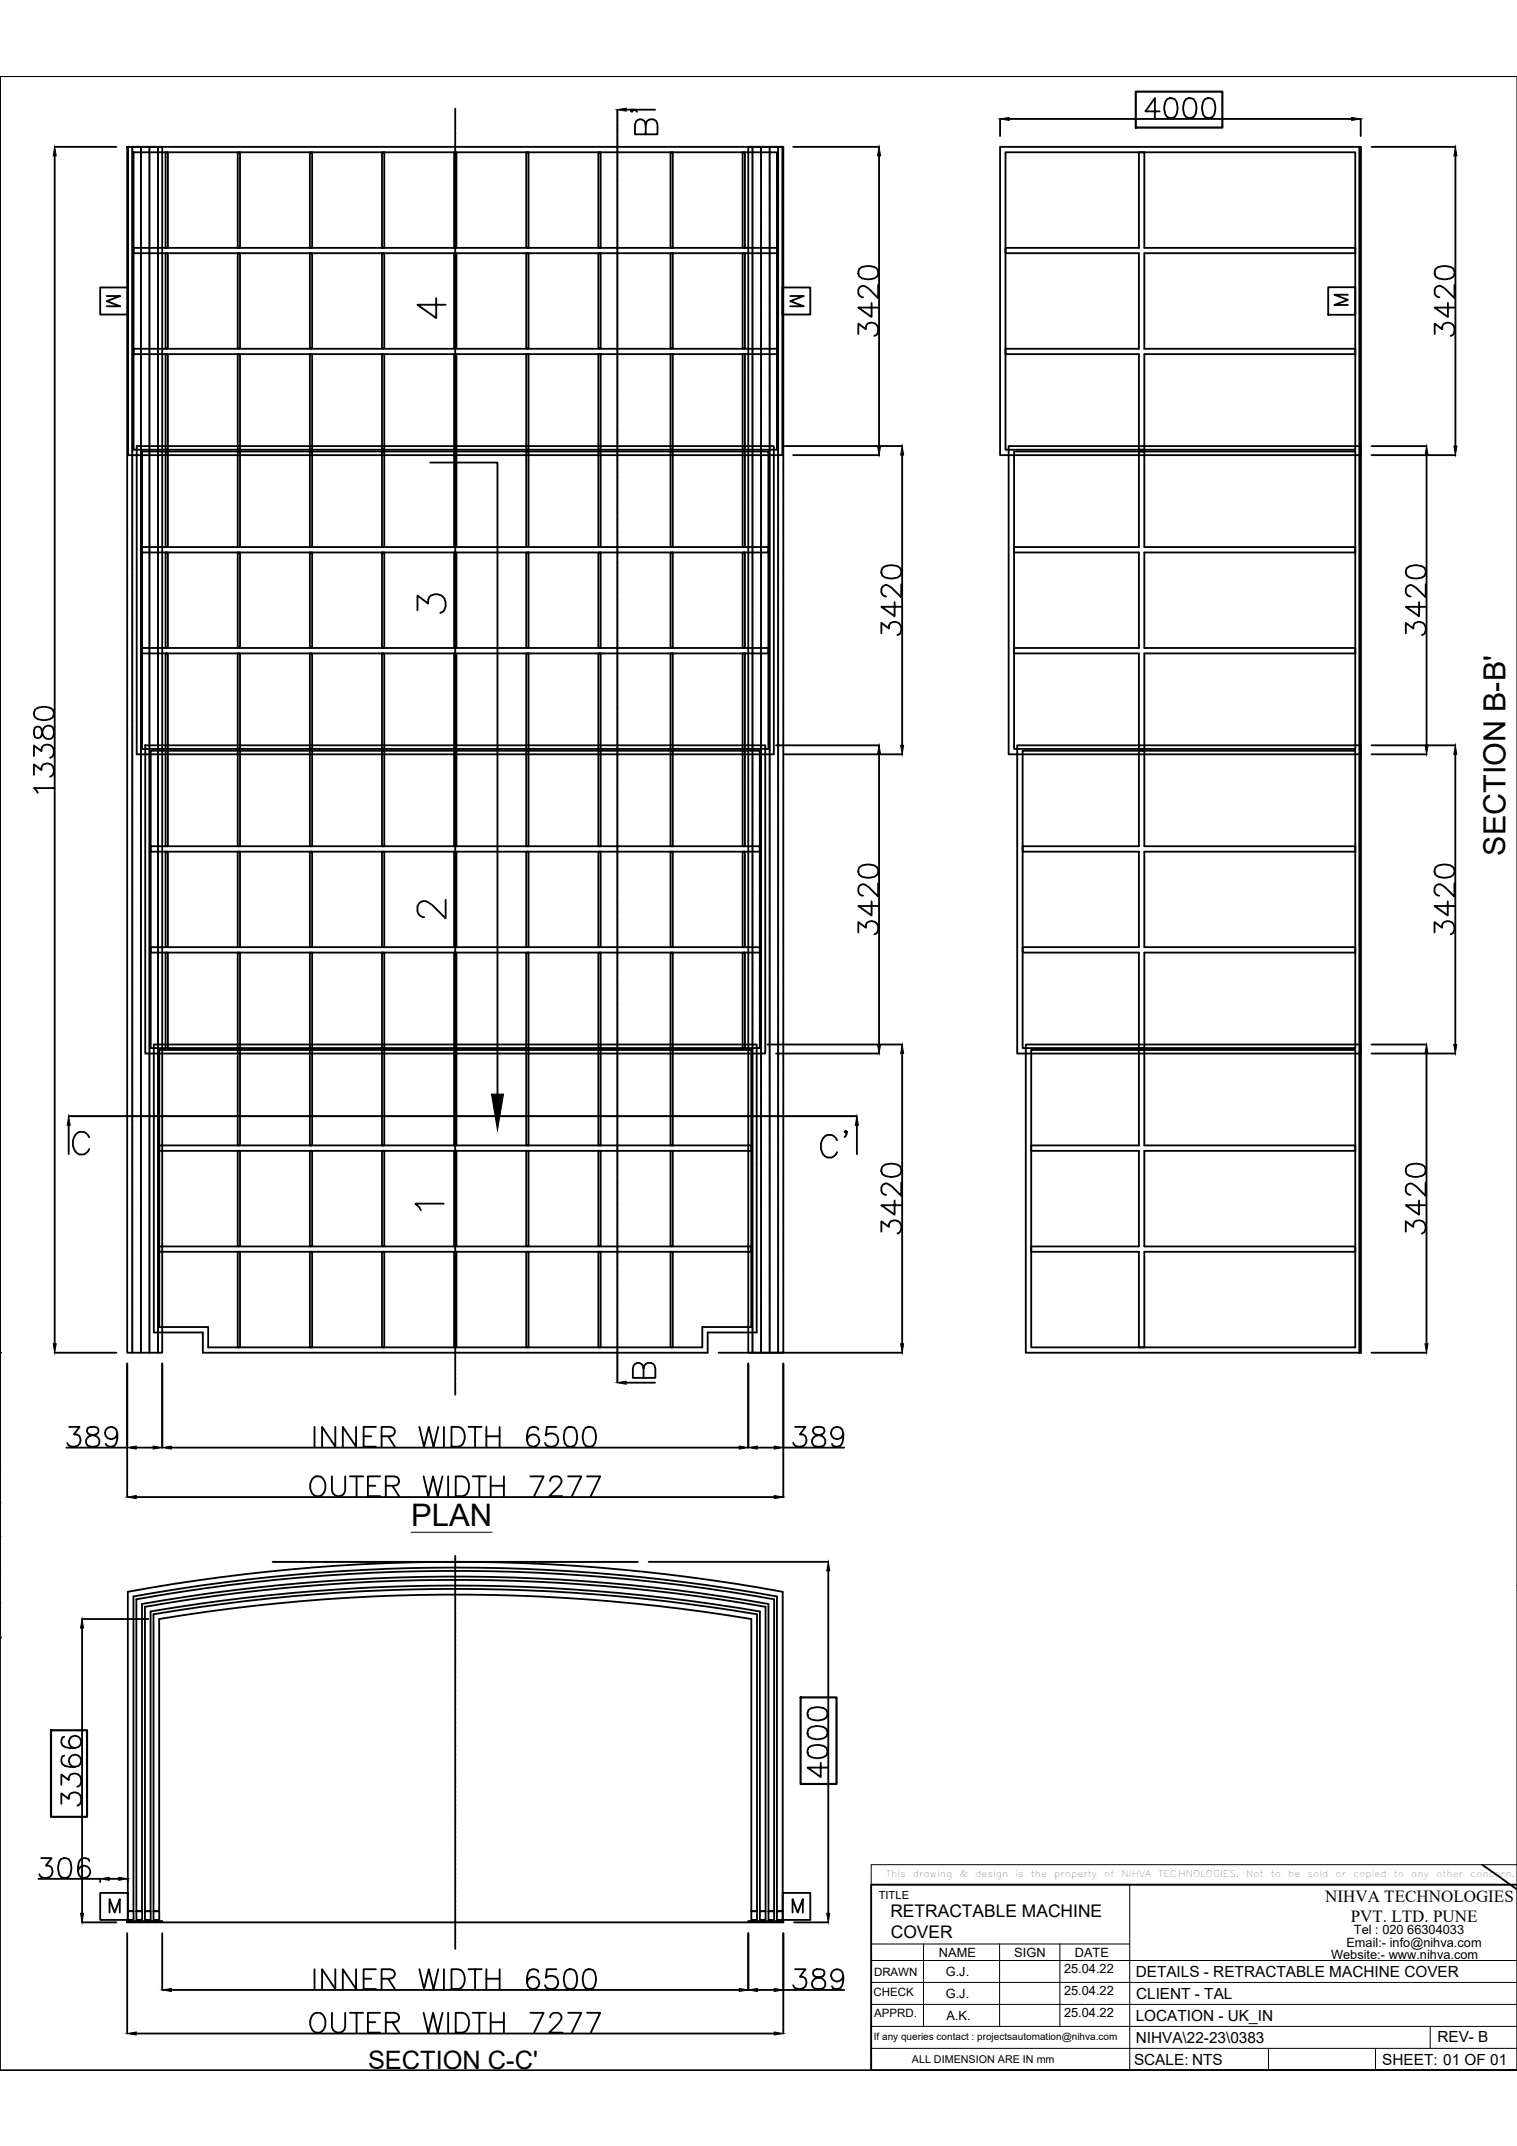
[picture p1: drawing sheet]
<svg xmlns="http://www.w3.org/2000/svg" width="210mm" height="297mm" viewBox="0 0 210 297" stroke-linecap="round" stroke-linejoin="round" font-family="sans-serif">
<defs><g id="words">
<text font-size="7.5" x="118.2" y="161.6" transform="rotate(-90 118.2 161.6)">C'</text>
<text font-size="6.6" x="86.1" y="19.8">B'</text>
<g font-size="6.2">
<text x="56.4" y="45.2">4</text>
<text x="56.4" y="128.4">2</text>
</g>
<text font-size="5.7" x="56.4" y="86.1">3</text>
<text font-size="5.3" x="86.4" y="191.9">B</text>
<g font-size="4.4">
<text x="13.4" y="43.7">M</text>
<text x="107.9" y="43.7">M</text>
<text x="183.4" y="43.4">M</text>
</g>
<text font-size="4.3" x="56.9" y="211.2">PLAN</text>
<text font-size="4.2" x="208.3" y="118.4" transform="rotate(-90 208.3 118.4)">SECTION B-B'</text>
<g font-size="3.5">
<text x="56.1" y="168.6">1</text>
<text x="50.9" y="286.4">SECTION C-C'</text>
</g>
<g font-size="2.4">
<text x="183.4" y="263.3">NIHVA TECHNOLOGIES</text>
<text x="123.2" y="265.3">RETRACTABLE MACHINE</text>
<text x="123.3" y="268.2">COVER</text>
<text x="186.9" y="266">PVT. LTD. PUNE</text>
</g>
<g font-size="2.1">
<text x="157.1" y="273.6">DETAILS - RETRACTABLE MACHINE COVER</text>
<text x="157.2" y="279.7">LOCATION - UK_IN</text>
<text x="157.2" y="276.7">CLIENT - TAL</text>
<text x="156.9" y="285.8">SCALE: NTS</text>
<text x="157.1" y="282.7">NIHVA\22-23\0383</text>
<text x="191.3" y="285.8">SHEET: 01 OF 01</text>
<text x="198.9" y="282.7">REV- B</text>
</g>
<g font-size="1.8">
<text x="186.3" y="269.5">Email:- info@nihva.com</text>
<text x="187.3" y="267.8">Tel : 020 66304033</text>
<text x="129.9" y="270.9">NAME</text>
<text x="130.9" y="273.5">G.J.</text>
<text x="140.3" y="270.9">SIGN</text>
<text x="147.2" y="273.1">25.04.22</text>
<text x="148.7" y="270.9">DATE</text>
<text x="184.2" y="271.2">Website:- www.nihva.com</text>
<text x="130.9" y="276.6">G.J.</text>
<text x="131" y="279.6">A.K.</text>
<text x="147.2" y="276.1">25.04.22</text>
<text x="147.2" y="279.2">25.04.22</text>
</g>
<g font-size="1.6">
<text x="120.9" y="273.5">DRAWN</text>
<text x="120.9" y="276.2">CHECK</text>
<text x="120.9" y="279.2">APPRD.</text>
</g>
<g font-size="1.5">
<text x="121.6" y="262.8">TITLE</text>
<text x="126.2" y="285.6">ALL DIMENSION ARE IN mm</text>
</g>
<text font-size="1.4" x="120.9" y="282.4">If any queries contact : projectsautomation@nihva.com</text>
<g font-size="1.3">
<text x="122.6" y="259.8">This</text>
<text x="126.3" y="259.8">drawing</text>
<text x="132.8" y="259.8">&amp;</text>
<text x="134.9" y="259.8">design</text>
<text x="140.5" y="259.8">is</text>
<text x="142.6" y="259.8">the</text>
<text x="145.9" y="259.8">property</text>
<text x="152.8" y="259.8">of</text>
<text x="155.2" y="259.8">NIHVA</text>
<text x="160.3" y="259.8">TECHNOLOGIES.</text>
<text x="172.4" y="259.8">Not</text>
<text x="175.8" y="259.8">to</text>
<text x="178.2" y="259.8">be</text>
<text x="180.9" y="259.8">sold</text>
<text x="184.8" y="259.8">or</text>
<text x="187.2" y="259.8">copied</text>
<text x="192.9" y="259.8">to</text>
<text x="195.3" y="259.8">any</text>
<text x="198.7" y="259.8">other</text>
<text x="203.4" y="259.8">concern.</text>
</g>
</g></defs>
<!-- layer: 0 -->
<g fill="none" stroke="#000" stroke-width=".25">
<path d="M0 10.5h.1M0 10.5v276.1h210M0 10.5v216.1M0 10.5h210M138.4 16.4v2.4M139.6 16.5h47.4M160.5 15.4h-2l1.3-1.8v2.7M161.5 13.7a.88 .88 0 0 1 1.3 .4 2.27 2.27 0 0 1-.3 2.1 .87 .87 0 0 1-1.3-.4 2.23 2.23 0 0 1 .3-2.1zM164.1 13.7a.88 .88 0 0 1 1.3 .4 2.27 2.27 0 0 1-.2 2.1 .87 .87 0 0 1-1.3-.4 2.23 2.23 0 0 1 .2-2.1zM166.7 13.7a.88 .88 0 0 1 1.3 .4 2.27 2.27 0 0 1-.2 2.1 .87 .87 0 0 1-1.3-.4 2.23 2.23 0 0 1 .2-2.1zM188.3 16.4v2.4M7.6 20.3h8.5"/>
<path d="M7.6 21.6v164.4M17.6 20.3h4.8v166.9h-4.8zM103.5 20.3h4.9v166.9h-4.9zM109.7 20.3h12M118.9 37.2a2.13 2.13 0 0 1 2.5 0 .9 .9 0 0 1-.4 1.3 2.29 2.29 0 0 1-2.1-.2l-.1-.4zM121.5 39.4v1.9l-1.3-1.3-.4-.3a.64 .64 0 0 0-1 .4v.5a.71 .71 0 0 0 .6 .5M121.6 21.6v40.2M188.1 20.3h.2v166.9h-.2zM189.8 20.3h11.6M198.6 37.2a2.13 2.13 0 0 1 2.5 0 .9 .9 0 0 1-.4 1.3 2.29 2.29 0 0 1-2.1-.2l-.1-.4zM201.3 39.4v1.9l-1.3-1.3-.4-.3a.64 .64 0 0 0-1.1 .4v.5a.71 .71 0 0 0 .7 .5M201.4 21.6v40.2"/>
<path d="M118.8 46.2v-1.4l1 .8a.85 .85 0 0 1 .8-1 .85 .85 0 0 1 .9 .9 .8 .8 0 0 1-.5 1M120.6 41.9v2l-1.8-1.3h2.7M198.5 46.2v-1.4l1.1 .8a.85 .85 0 0 1 .7-1 .85 .85 0 0 1 1 .9 .8 .8 0 0 1-.6 1M200.3 41.9v2l-1.8-1.3h2.8M59.5 64h9.3v87.4M108.6 61.7h16.2M109.7 63h12M122.1 78.6a2.12 2.12 0 0 1 2.5 0 .88 .88 0 0 1-.4 1.3 2.28 2.28 0 0 1-2.1-.2l-.1-.4zM124.8 63v40.2M189.8 61.8h7.6M189.8 63h11.6M194.7 78.6a2.11 2.11 0 0 1 2.4 0 .88 .88 0 0 1-.4 1.3 2.27 2.27 0 0 1-2-.2l-.2-.4z"/>
<path d="M197.4 63v40.2M4.8 98.2a2.11 2.11 0 0 1 2.5 0 .88 .88 0 0 1-.4 1.3 2.27 2.27 0 0 1-2.1-.2l-.1-.4zM122 87.6v-1.4l1 .8a.85 .85 0 0 1 .8-.9 .85 .85 0 0 1 .9 .8 .82 .82 0 0 1-.5 1M123.8 83.3v2l-1.8-1.3h2.7M124.7 80.9v1.8l-1.3-1.3-.4-.3a.65 .65 0 0 0-1 .4v.5a.71 .71 0 0 0 .6 .6M194.5 87.6v-1.4l1.1 .8a.85 .85 0 0 1 .8-.9 .85 .85 0 0 1 .9 .8 .82 .82 0 0 1-.6 1M196.4 83.3v2l-1.9-1.3h2.8M197.3 80.9v1.8l-1.3-1.3a.83 .83 0 0 0-1.3-.2l-.2 .3v.5a.67 .67 0 0 0 .7 .6M4.7 107.2v-1.4l1 .8a.85 .85 0 0 1 .8-.9 .85 .85 0 0 1 1 .8 .82 .82 0 0 1-.6 1M4.7 104.6v-1.4l1 .8a.85 .85 0 0 1 .8-1 .85 .85 0 0 1 1 .9 .82 .82 0 0 1-.6 1M4.8 100.7l-.1 .4v.5l.1 .4a.55 .55 0 0 0 .9-.2 1.27 1.27 0 0 1 .8-1.3 .71 .71 0 0 1 1 .6v.5a.79 .79 0 0 1-.9 .7 .79 .79 0 0 1-.7-.8l-.2-.5a.55 .55 0 0 0-.9-.3zM7.5 109.1h-2.8l.5 .6"/>
<path d="M107.4 103.2h14.3M108.6 104.4h16.2M121.6 104.4v40.2M189.8 103.2h11.6M189.8 104.4h7.6M201.4 104.4v40.2M118.8 129.1v-1.5l1 .8a.85 .85 0 0 1 .8-.9 .85 .85 0 0 1 .9 .8 .78 .78 0 0 1-.5 1M118.9 120.1a2.13 2.13 0 0 1 2.5 0 .89 .89 0 0 1-.4 1.3 2.21 2.21 0 0 1-2.1-.3l-.1-.4zM120.6 124.8v1.9l-1.8-1.3h2.7M121.5 122.3v1.8l-1.3-1.3a.83 .83 0 0 0-1.3-.1l-.1 .2v.6a.68 .68 0 0 0 .6 .5M198.5 129.1v-1.5l1 .8a.85 .85 0 0 1 .8-.9 .85 .85 0 0 1 .9 .8 .8 .8 0 0 1-.5 1M198.6 120.1a2.12 2.12 0 0 1 2.5 0 .88 .88 0 0 1-.4 1.3 2.2 2.2 0 0 1-2.1-.3l-.1-.4z"/>
<path d="M200.3 124.8v1.9l-1.8-1.3h2.7M201.2 122.3v1.8l-1.3-1.3a.86 .86 0 0 0-1.1-.3l-.3 .4v.6a.68 .68 0 0 0 .6 .5M9.5 155.8v4M12.3 157.4a1.09 1.09 0 0 0-1-.8 1.09 1.09 0 0 0-1.1 .8 1.75 1.75 0 0 0 .8 2.4 1.1 1.1 0 0 0 1.3-.7M106.2 144.6h18.6M107.4 145.8h14.3M124.8 145.8v40.2M189.8 144.6h7.6M189.8 145.8h11.6M197.4 145.8v40.2M122 170.5v-1.5l1 .8a.85 .85 0 0 1 .8-.9 .85 .85 0 0 1 .9 .8 .82 .82 0 0 1-.5 1M122.1 161.5a2.12 2.12 0 0 1 2.5 0 .87 .87 0 0 1-.4 1.3 2.23 2.23 0 0 1-2.1-.3l-.1-.4z"/>
<path d="M123.8 166.2v1.9l-1.8-1.3h2.7M124.7 163.7v1.8l-1.3-1.3-.4-.2a.65 .65 0 0 0-1 .3v.6a.68 .68 0 0 0 .6 .5M194.5 170.5v-1.5l1.1 .8a.85 .85 0 0 1 .7-.9 .85 .85 0 0 1 1 .8 .8 .8 0 0 1-.6 1M194.6 161.5a2.13 2.13 0 0 1 2.5 0 .89 .89 0 0 1-.4 1.3 2.25 2.25 0 0 1-2.1-.3l-.1-.4zM196.3 166.2v1.9l-1.8-1.3h2.8M197.3 163.7v1.8l-1.3-1.3-.4-.2a.64 .64 0 0 0-1.1 .3v.6a.68 .68 0 0 0 .7 .5M0 187.2h.1M7.6 187.2h8.5M9.6 197.5h1.4l-.8 1.1a.85 .85 0 0 1 1 .7 .85 .85 0 0 1-.8 .9 .8 .8 0 0 1-1.1-.5M12.2 197.6a.56 .56 0 0 0 .2 1l.6 .1a.79 .79 0 0 1 .8 .7 .79 .79 0 0 1-.7 .8h-.5a.79 .79 0 0 1-.7-.8 .79 .79 0 0 1 .8-.7l.5-.1a.56 .56 0 0 0 .3-1l-.4-.1h-.5zM16.2 198.4a.85 .85 0 0 1-1.1 .8 .85 .85 0 0 1-.4-1.4 .85 .85 0 0 1 1.4 .1 2.45 2.45 0 0 1-.3 2.2 .82 .82 0 0 1-1.1-.2M17.6 188.7v18.5"/>
<path d="M22.4 188.7v11.7M43.5 197.5v2.7M46.4 197.5v2.7l-1.8-2.7v2.7M49.3 197.5v2.7l-1.9-2.7v2.7M50.3 198.8h1.1M52 197.5h-1.7v2.7h1.7M52.8 198.8h1.2l.4-.1a.63 .63 0 0 0 0-1.1l-.4-.1h-1.2v2.7M53.7 198.8l.9 1.4M58 197.5l.7 2.7 .6-2.7 .7 2.7 .6-2.7M61.4 197.5v2.7M62.5 197.5h.9a1.49 1.49 0 0 1 .6 2.4l-.2 .2-.4 .1h-.9zM64.8 197.5h1.9"/>
<path d="M65.7 197.5v2.7M67.3 198.8h1.8M67.3 197.5v2.7M69.1 197.5v2.7M74.5 197.9a.79 .79 0 0 0-.8-.4 .79 .79 0 0 0-.6 .5 1.96 1.96 0 0 0 .2 2.1 .85 .85 0 0 0 1.3-.4 .85 .85 0 0 0-.6-1.1 .85 .85 0 0 0-1.1 .7M77 197.5h-1.3l-.2 1.2a.97 .97 0 0 1 1.5-.1 .97 .97 0 0 1-.2 1.5 .97 .97 0 0 1-1.4-.4M78.4 197.6a.9 .9 0 0 1 1.3 .4 2.29 2.29 0 0 1-.2 2.1 .9 .9 0 0 1-1.4-.4 2.29 2.29 0 0 1 .3-2.1zM81 197.6a.89 .89 0 0 1 1.3 .4 2.25 2.25 0 0 1-.2 2.1 .9 .9 0 0 1-1.3-.4 2.29 2.29 0 0 1 .2-2.1zM99.4 187.2h25.4M103.5 188.7v11.7M108.4 188.7v18.5M110 197.5h1.5l-.8 1.1a.85 .85 0 0 1 .9 .7 .85 .85 0 0 1-.8 .9 .8 .8 0 0 1-1.1-.5"/>
<path d="M112.6 197.6a.56 .56 0 0 0 .3 1l.5 .1a.79 .79 0 0 1 .8 .7 .79 .79 0 0 1-.7 .8h-.5a.79 .79 0 0 1-.7-.8 .79 .79 0 0 1 .8-.7l.6-.1a.56 .56 0 0 0 .2-1l-.4-.1h-.5zM116.7 198.4a.85 .85 0 0 1-1.2 .8 .85 .85 0 0 1-.3-1.4 .85 .85 0 0 1 1.3 .1 2.45 2.45 0 0 1-.2 2.2 .81 .81 0 0 1-1.2-.2M189.8 187.2h7.6M9.2 200.4h8.4M18.8 200.4h2.4M18.8 207.2h88.3M23.7 200.4h78.6M43.2 204.7a1.01 1.01 0 0 1 1.2-.3 1.01 1.01 0 0 1 .6 1 1.26 1.26 0 0 1-1.3 1.7 1.59 1.59 0 0 1-.5-2.4zM45.9 204.4v1.9a.93 .93 0 0 0 .9 .8 .93 .93 0 0 0 1-.8v-1.9M48.4 204.4h1.8M49.3 204.4v2.7M50.9 205.7h1"/>
<path d="M52.6 204.4h-1.7v2.7h1.7M53.4 205.7h1.2l.4-.2a.65 .65 0 0 0 0-1l-.4-.1h-1.2v2.7M54.3 205.7l.9 1.4M58.6 204.4l.7 2.7 .6-2.7 .7 2.7 .6-2.7M62 204.4v2.7M63.1 204.4h.9a1.45 1.45 0 0 1 .8 2l-.4 .6-.4 .1h-.9zM65.4 204.4h1.8M66.3 204.4v2.7M67.9 205.7h1.8M67.9 204.4v2.7M69.7 204.4v2.7M73.4 204.4h1.8l-1.3 2.7"/>
<path d="M76.1 205a.68 .68 0 0 1 .5-.6h.6a.67 .67 0 0 1 .4 1l-.3 .4-1.3 1.3h1.8M78.6 204.4h1.8l-1.3 2.7M81.2 204.4h1.8l-1.3 2.7M89.8 216.2h24.8M104.8 200.4h2.3M108.4 200.4h8.4M114.6 217.4v47.4M0 226.6h.1M11.3 224.1h9.2M11.4 225.3v39.5M17.7 220.3a249.5 249.5 0 0 1 90.6 0v44.2h-.8v-43.5a249.7 249.7 0 0 0-89 0v43.5h-.8zM18.9 221.4a249.5 249.5 0 0 1 88.2 0v43.1h-.8v-42.5a249.4 249.4 0 0 0-86.6 0v42.5h-.8z"/>
<path d="M20.1 222.4a249.7 249.7 0 0 1 85.8 0v42.1h-.8v-41.4a249.4 249.4 0 0 0-84.3 0v41.4h-.7zM21.2 223.4a249.8 249.8 0 0 1 83.5 0v41.1h-.7v-40.4a249.9 249.9 0 0 0-82 0v40.4h-.8zM111.9 239.3a2.12 2.12 0 0 1 2.4 0 .87 .87 0 0 1-.3 1.3 2.23 2.23 0 0 1-2.1-.2l-.2-.4zM111.9 236.7a2.12 2.12 0 0 1 2.4 0 .87 .87 0 0 1-.3 1.3 2.23 2.23 0 0 1-2.1-.3l-.2-.4zM5.7 257.2h1.4l-.8 1a.85 .85 0 0 1 1 .8 .85 .85 0 0 1-.8 .9 .8 .8 0 0 1-1.1-.5M8.4 257.3a.9 .9 0 0 1 1.3 .4 2.29 2.29 0 0 1-.2 2.1 .89 .89 0 0 1-1.3-.4 2.25 2.25 0 0 1 .2-2.1zM8.5 249.7v-1.5l1 .8a.85 .85 0 0 1 .8-.9 .85 .85 0 0 1 .9 .8 .8 .8 0 0 1-.5 1M8.5 247.1v-1.5l1 .8a.85 .85 0 0 1 .8-.9 .85 .85 0 0 1 .9 .8 .8 .8 0 0 1-.5 1M8.9 243a.81 .81 0 0 0-.3 1.2 2.49 2.49 0 0 0 2.2 .2 .85 .85 0 0 0 .1-1.3 .85 .85 0 0 0-1.3 .3 .85 .85 0 0 0 .7 1.2M8.9 240.4a.81 .81 0 0 0-.3 1.2 2.49 2.49 0 0 0 2.2 .2 .85 .85 0 0 0 .1-1.3 .85 .85 0 0 0-1.3 .3 .85 .85 0 0 0 .7 1.2M12.4 257.6l-.2-.3a.9 .9 0 0 0-1.3 .4l-.1 .7v.6l.1 .5a.85 .85 0 0 0 1.4 .1 .85 .85 0 0 0-.3-1.3 .85 .85 0 0 0-1.2 .7M111.9 241.9a2.12 2.12 0 0 1 2.4 0 .87 .87 0 0 1-.3 1.3 2.23 2.23 0 0 1-2.1-.2l-.2-.4z"/>
<path d="M113.6 244v2l-1.9-1.3h2.8M205.1 258.1l4.9 3.5M5.3 260.1h8.6M11.3 266.1h4.8M13.9 262h3.8v3.7h-3.8zM13.9 260v.5M15.1 260.1h1.3M15.2 264.7v-1.8l.7 1.8 .7-1.8v1.8M17.6 265.9h4.8v.2h-4.8zM17.6 267.6v13.9M17.7 264.5h.8v1.2h-.8zM17.7 260v.5"/>
<path d="M18.9 264.5h.8v1.2h-.8zM20.1 264.5h.7v1.2h-.7zM21.2 264.5h.8v1.2h-.8zM22.4 267.6v7.9M23.7 275.4h78.6M43.2 279a1.01 1.01 0 0 1 1.1-.4 1.01 1.01 0 0 1 .7 1 1.27 1.27 0 0 1-1.3 1.7 1.59 1.59 0 0 1-.5-2.3zM43.5 272.6v2.7M45.9 278.6v2a.93 .93 0 0 0 .9 .8 .93 .93 0 0 0 1-.8v-2M46.4 272.6v2.7l-1.8-2.7v2.7M48.4 278.6h1.8M49.3 272.6v2.7l-1.9-2.7v2.7M49.3 278.6v2.7"/>
<path d="M50.3 273.9h1.1M50.9 279.9h1M52 272.6h-1.7v2.7h1.7M52.6 278.6h-1.7v2.7h1.7M52.8 273.9h1.2l.4-.2a.63 .63 0 0 0 0-1l-.4-.1h-1.2v2.7M53.4 279.9h1.2l.4-.1a.65 .65 0 0 0 0-1.1l-.4-.1h-1.2v2.7M53.7 273.9l.9 1.4M54.3 279.9l.9 1.4M58 272.6l.7 2.7 .6-2.7 .7 2.7 .6-2.7M58.6 278.6l.7 2.7 .6-2.7 .7 2.7 .6-2.7M61.4 272.6v2.7M62 278.6v2.7"/>
<path d="M62.5 272.6h.9a1.46 1.46 0 0 1 .8 2.1l-.4 .5-.4 .1h-.9zM63.1 278.6h.9a1.49 1.49 0 0 1 .6 2.4l-.2 .2-.4 .1h-.9zM64.8 272.6h1.9M65.4 278.6h1.8M65.7 272.6v2.7M66.3 278.6v2.7M67.3 272.6v2.7M67.3 273.9h1.8M67.9 278.6v2.7M67.9 279.9h1.8M69.1 272.6v2.7M69.7 278.6v2.7"/>
<path d="M73.4 278.6h1.8l-1.3 2.7M74.5 273a.79 .79 0 0 0-.8-.4 .79 .79 0 0 0-.6 .5 1.96 1.96 0 0 0 .2 2.1 .85 .85 0 0 0 1.3-.4 .85 .85 0 0 0-.6-1.2 .85 .85 0 0 0-1.1 .8M76.1 279.2a.66 .66 0 0 1 .5-.6h.6a.66 .66 0 0 1 .4 1l-.3 .4-1.3 1.3h1.8M77 272.6h-1.3l-.2 1.1a.98 .98 0 0 1 1.5 0 .98 .98 0 0 1-.2 1.5 1.01 1.01 0 0 1-1.4-.4M78.4 272.7a.9 .9 0 0 1 1.3 .4 2.29 2.29 0 0 1-.2 2.1 .9 .9 0 0 1-1.4-.4 2.29 2.29 0 0 1 .3-2.1zM78.6 278.6h1.8l-1.3 2.7M81 272.7a.89 .89 0 0 1 1.3 .4 2.25 2.25 0 0 1-.2 2.1 .9 .9 0 0 1-1.3-.4 2.29 2.29 0 0 1 .2-2.1zM81.2 278.6h1.8l-1.3 2.7M103.5 265.9h4.9v.2h-4.9zM103.5 267.6v7.9M104 264.5h.7v1.2h-.7zM104.8 275.4h2.3"/>
<path d="M105.1 264.5h.8v1.2h-.8zM106.3 264.5h.8v1.2h-.8zM107.5 264.5h.8v1.2h-.8zM108.3 262h3.8v3.7h-3.8zM108.4 267.6v13.9M108.4 275.4h8.4M109.7 264.7v-1.8l.7 1.8 .7-1.8v1.8M109.9 266.1h4.7M110 272.6h1.5l-.8 1a.85 .85 0 0 1 .9 .8 .85 .85 0 0 1-.8 .9 .8 .8 0 0 1-1.1-.5M112.6 272.7a.56 .56 0 0 0 .3 .9 1.27 1.27 0 0 1 1.3 .8 .7 .7 0 0 1-.7 .9h-.5a.79 .79 0 0 1-.7-.8 .79 .79 0 0 1 .8-.8l.6-.1a.55 .55 0 0 0 .2-.9l-.4-.1h-.5zM116.7 273.5a.85 .85 0 0 1-1.2 .7 .85 .85 0 0 1-.3-1.3 .85 .85 0 0 1 1.3 .1 2.45 2.45 0 0 1-.2 2.2 .81 .81 0 0 1-1.2-.3M210 260.9h-89.5v25.7h89.5"/>
<path d="M18.8 281.5h88.3M127.3 286.6h82.7"/>
</g>
<g fill="none" stroke="#000" stroke-width=".14">
<path d="M0 187.2h.1M0 183v4.2M0 217.3h.1M0 212.7h.1M0 208h.1M0 203.3h.1M0 222h.1M210 258.1h-89.5v2.8h89.5h-87.9M120.5 277.4h89.5M120.5 274.4h89.5M120.5 271.4h89.5M120.5 260.9v25.7"/>
<path d="M120.5 269.1h35.8M127.8 269.1v11.4M138.3 269.1v11.4M146.7 269.1v11.4M156.3 260.9v25.7M120.5 280.5h89.5M120.5 283.5h89.5M175.5 283.5v3.1M190.3 283.5v3.1M197.9 280.5v3"/>
</g>
<!-- layer: border -->
<g fill="none" stroke="#000" stroke-width=".25">
<path d="M18.3 20.3v.1M18.3 20.5h.1M18.3 20.6v.2M18.3 20.8v.1M18.3 20.9v.1M18.3 21v.2M18.3 21.3v.1M18.3 21.4v.1M18.3 21.5v.3M18.3 21.9v.1M18.3 22v.1M18.3 22.1v.2"/>
<path d="M18.3 22.4h.1M18.3 22.5h.1M18.3 22.6v.2M18.3 22.8v.1M18.3 23h.1M18.3 23.1h.1M18.3 23.2v.2M18.3 23.4v.1M18.3 23.5v.1M18.3 23.7v.2M18.3 23.9v.1M18.3 24v.1"/>
<path d="M18.3 24.1v.4M18.3 24.5v.1M18.3 24.6v.1M18.3 24.7v.2M18.3 25h.1M18.3 25.1v.1M18.3 25.2v.2M18.3 25.4v.1M18.3 25.6h.1M18.3 25.7v.1M18.3 25.8v.2M18.3 26v.1"/>
<path d="M18.3 26.2h.1M18.3 26.3v.2M18.3 26.5v.1M18.3 26.6v.1M18.3 26.8v.3M18.3 27.1v.1M18.3 27.2v.1M18.3 27.3v.2M18.3 27.6v.1M18.3 27.7v.1M18.3 27.8v.2M18.3 28.1h.1"/>
<path d="M18.3 28.2v.1M18.3 28.3v.1M18.3 28.4v.2M18.3 28.7h.1M18.3 28.8h.1M18.3 28.9v.2M18.3 29.1v.1M18.3 29.2v.1M18.3 29.4v.3M18.3 29.7v.1M18.3 29.8v.1M18.3 30v.2"/>
<path d="M18.3 30.2v.1M18.3 30.3v.1M18.3 30.4v.2M18.3 30.7v.1M18.3 30.8v.1M18.3 30.9v.1M18.3 31v.2M18.3 31.3h.1M18.3 31.4v.1M18.3 31.5v.2M18.3 31.7v.1M18.3 31.9h.1"/>
<path d="M18.3 32v.1M18.3 32.1v.2M18.3 32.3v.1M18.3 32.5h.1M18.3 32.6v.2M18.3 32.8v.1M18.3 32.9v.1M18.3 33v.2M18.3 33.3v.1M18.3 33.4v.1M18.3 33.5v.1M18.3 33.6v.2"/>
<path d="M18.3 33.9v.1M18.3 34v.1M18.3 34.1v.2M18.3 34.4h.1M18.3 34.5v.1M18.3 34.6v.1M18.3 34.7v.2M18.3 35h.1M18.3 35.1h.1M18.3 35.2v.2M18.3 35.4v.1M18.3 35.5v.1"/>
<path d="M18.3 35.7v.2M18.3 35.9v.1M18.3 36v.1M18.3 36.1v.1M18.3 36.3v.2M18.3 36.5v.1M18.3 36.6v.1M18.3 36.7v.2M18.3 37h.1M18.3 37.1v.1M18.3 37.2v.1M18.3 37.3v.2"/>
<path d="M18.3 37.6h.1M18.3 37.7v.1M18.3 37.8v.2M18.3 38v.1M18.3 38.2h.1M18.3 38.3v.2M18.3 38.5v.1M18.3 38.6v.1M19.5 20.3v.1M19.5 20.5h.1M19.5 20.6v.2M19.5 20.8v.1"/>
<path d="M19.5 20.9v.1M19.5 21v.2M19.5 21.3v.1M19.5 21.4v.1M19.5 21.5v.3M19.5 21.9v.1M19.5 22v.1M19.5 22.1v.2M19.5 22.4h.1M19.5 22.5h.1M19.5 22.6v.2M19.5 22.8v.1"/>
<path d="M19.5 23h.1M19.5 23.1h.1M19.5 23.2v.2M19.5 23.4v.1M19.5 23.5v.1M19.5 23.7v.2M19.5 23.9v.1M19.5 24v.1M19.5 24.1v.4M19.5 24.5v.1M19.5 24.6v.1M19.5 24.7v.2"/>
<path d="M19.5 25h.1M19.5 25.1v.1M19.5 25.2v.2M19.5 25.4v.1M19.5 25.6h.1M19.5 25.7v.1M19.5 25.8v.2M19.5 26v.1M19.5 26.2h.1M19.5 26.3v.2M19.5 26.5v.1M19.5 26.6v.1"/>
<path d="M19.5 26.8v.3M19.5 27.1v.1M19.5 27.2v.1M19.5 27.3v.2M19.5 27.6v.1M19.5 27.7v.1M19.5 27.8v.2M19.5 28.1h.1M19.5 28.2v.1M19.5 28.3v.1M19.5 28.4v.2M19.5 28.7h.1"/>
<path d="M19.5 28.8h.1M19.5 28.9v.2M19.5 29.1v.1M19.5 29.2v.1M19.5 29.4v.3M19.5 29.7v.1M19.5 29.8v.1M19.5 30v.2M19.5 30.2v.1M19.5 30.3v.1M19.5 30.4v.2M19.5 30.7v.1"/>
<path d="M19.5 30.8v.1M19.5 30.9v.1M19.5 31v.2M19.5 31.3h.1M19.5 31.4v.1M19.5 31.5v.2M19.5 31.7v.1M19.5 31.9h.1M19.5 32v.1M19.5 32.1v.2M19.5 32.3v.1M19.5 32.5h.1"/>
<path d="M19.5 32.6v.2M19.5 32.8v.1M19.5 32.9v.1M19.5 33v.2M19.5 33.3v.1M19.5 33.4v.1M19.5 33.5v.1M19.5 33.6v.2M19.5 33.9v.1M19.5 34v.1M19.5 34.1v.2M19.5 34.4h.1"/>
<path d="M19.5 34.5v.1M19.5 34.6v.1M19.5 34.7v.2M19.5 35h.1M19.5 35.1h.1M19.5 35.2v.2M19.5 35.4v.1M19.5 35.5v.1M19.5 35.7v.2M19.5 35.9v.1M19.5 36v.1M19.5 36.1v.1"/>
<path d="M19.5 36.3v.2M19.5 36.5v.1M19.5 36.6v.1M19.5 36.7v.2M19.5 37h.1M19.5 37.1v.1M19.5 37.2v.1M19.5 37.3v.2M19.5 37.6h.1M19.5 37.7v.1M19.5 37.8v.2M19.5 38v.1"/>
<path d="M19.5 38.2h.1M19.5 38.3v.2M19.5 38.5v.1M19.5 38.6v.1M19.5 38.8h.1M19.5 38.9v.2M19.5 39.1v.1M19.5 39.2v.1M19.5 39.3v.2M19.5 39.6v.1M19.5 39.7v.1M19.5 39.8v.1"/>
<path d="M19.5 39.9v.2M20.7 20.3v.1M20.7 20.5h.1M20.7 20.6v.2M20.7 20.8v.1M20.7 20.9v.1M20.7 21v.2M20.7 21.3v.1M20.7 21.4v.1M20.7 21.5v.3M20.7 21.9v.1M20.7 22v.1"/>
<path d="M20.7 22.1v.2M20.7 22.4h.1M20.7 22.5h.1M20.7 22.6v.2M20.7 22.8v.1M20.7 23h.1M20.7 23.1h.1M20.7 23.2v.2M20.7 23.4v.1M20.7 23.5v.1M20.7 23.7v.2M20.7 23.9v.1"/>
<path d="M20.7 24v.1M20.7 24.1v.4M20.7 24.5v.1M20.7 24.6v.1M20.7 24.7v.2M20.7 25h.1M20.7 25.1v.1M20.7 25.2v.2M20.7 25.4v.1M20.7 25.6h.1M20.7 25.7v.1M20.7 25.8v.2"/>
<path d="M20.7 26v.1M20.7 26.2h.1M20.7 26.3v.2M20.7 26.5v.1M20.7 26.6v.1M20.7 26.8v.3M20.7 27.1v.1M20.7 27.2v.1M20.7 27.3v.2M20.7 27.6v.1M20.7 27.7v.1M20.7 27.8v.2"/>
<path d="M20.7 28.1h.1M20.7 28.2v.1M20.7 28.3v.1M20.7 28.4v.2M20.7 28.7h.1M20.7 28.8h.1M20.7 28.9v.2M20.7 29.1v.1M20.7 29.2v.1M20.7 29.4v.3M20.7 29.7v.1M20.7 29.8v.1"/>
<path d="M20.7 30v.2M20.7 30.2v.1M20.7 30.3v.1M20.7 30.4v.2M20.7 30.7v.1M20.7 30.8v.1M20.7 30.9v.1M20.7 31v.2M20.7 31.3h.1M20.7 31.4v.1M20.7 31.5v.2M20.7 31.7v.1"/>
<path d="M20.7 31.9h.1M20.7 32v.1M20.7 32.1v.2M20.7 32.3v.1M20.7 32.5h.1M20.7 32.6v.2M20.7 32.8v.1M20.7 32.9v.1M20.7 33v.2M20.7 33.3v.1M20.7 33.4v.1M20.7 33.5v.1"/>
<path d="M20.7 33.6v.2M20.7 33.9v.1M20.7 34v.1M20.7 34.1v.2M20.7 34.4h.1M20.7 34.5v.1M20.7 34.6v.1M20.7 34.7v.2M20.7 35h.1M20.7 35.1h.1M20.7 35.2v.2M20.7 35.4v.1"/>
<path d="M20.7 35.5v.1M20.7 35.7v.2M20.7 35.9v.1M20.7 36v.1M20.7 36.1v.1M20.7 36.3v.2M20.7 36.5v.1M20.7 36.6v.1M20.7 36.7v.2M20.7 37h.1M20.7 37.1v.1M20.7 37.2v.1"/>
<path d="M20.7 37.3v.2M20.7 37.6h.1M20.7 37.7v.1M20.7 37.8v.2M20.7 38v.1M20.7 38.2h.1M20.7 38.3v.2M20.7 38.5v.1M20.7 38.6v.1M20.7 38.8h.1M20.7 38.9v.2M20.7 39.1v.1"/>
<path d="M20.7 39.2v.1M20.7 39.3v.2M20.7 39.6v.1M20.7 39.7v.1M20.7 39.8v.1M20.7 39.9v.2M21.9 20.3v.1M21.9 20.5h.1M21.9 20.6v.2M21.9 20.8v.1M21.9 20.9v.1M21.9 21v.2"/>
<path d="M21.9 21.3v.1M21.9 21.4v.1M21.9 21.5v.3M21.9 21.9v.1M21.9 22v.1M21.9 22.1v.2M21.9 22.4h.1M21.9 22.5h.1M21.9 22.6v.2M21.9 22.8v.1M21.9 23h.1M21.9 23.1h.1"/>
<path d="M21.9 23.2v.2M21.9 23.4v.1M21.9 23.5v.1M21.9 23.7v.2M21.9 23.9v.1M21.9 24v.1M21.9 24.1v.4M21.9 24.5v.1M21.9 24.6v.1M21.9 24.7v.2M21.9 25h.1M21.9 25.1v.1"/>
<path d="M21.9 25.2v.2M21.9 25.4v.1M21.9 25.6h.1M21.9 25.7v.1M21.9 25.8v.2M21.9 26v.1M21.9 26.2h.1M21.9 26.3v.2M21.9 26.5v.1M21.9 26.6v.1M21.9 26.8v.3M21.9 27.1v.1"/>
<path d="M21.9 27.2v.1M21.9 27.3v.2M21.9 27.6v.1M21.9 27.7v.1M21.9 27.8v.2M21.9 28.1h.1M21.9 28.2v.1M21.9 28.3v.1M21.9 28.4v.2M21.9 28.7h.1M21.9 28.8h.1M21.9 28.9v.2"/>
<path d="M21.9 29.1v.1M21.9 29.2v.1M21.9 29.4v.3M21.9 29.7v.1M21.9 29.8v.1M21.9 30v.2M21.9 30.2v.1M21.9 30.3v.1M21.9 30.4v.2M21.9 30.7v.1M21.9 30.8v.1M21.9 30.9v.1"/>
<path d="M21.9 31v.2M21.9 31.3h.1M21.9 31.4v.1M21.9 31.5v.2M21.9 31.7v.1M21.9 31.9h.1M21.9 32v.1M21.9 32.1v.2M21.9 32.3v.1M21.9 32.5h.1M21.9 32.6v.2M21.9 32.8v.1"/>
<path d="M21.9 32.9v.1M21.9 33v.2M21.9 33.3v.1M21.9 33.4v.1M21.9 33.5v.1M21.9 33.6v.2M21.9 33.9v.1M21.9 34v.1M21.9 34.1v.2M21.9 34.4h.1M21.9 34.5v.1M21.9 34.6v.1"/>
<path d="M21.9 34.7v.2M21.9 35h.1M21.9 35.1h.1M21.9 35.2v.2M21.9 35.4v.1M21.9 35.5v.1M21.9 35.7v.2M21.9 35.9v.1M21.9 36v.1M21.9 36.1v.1M21.9 36.3v.2M21.9 36.5v.1"/>
<path d="M21.9 36.6v.1M21.9 36.7v.2M21.9 37h.1M21.9 37.1v.1M21.9 37.2v.1M21.9 37.3v.2M21.9 37.6h.1M21.9 37.7v.1M21.9 37.8v.2M21.9 38v.1M21.9 38.2h.1M21.9 38.3v.2"/>
<path d="M21.9 38.5v.1M21.9 38.6v.1M21.9 38.8h.1M21.9 38.9v.2M21.9 39.1v.1M21.9 39.2v.1M21.9 39.3v.2M21.9 39.6v.1M21.9 39.7v.1M21.9 39.8v.1M21.9 39.9v.2M104.1 20.3v.1"/>
<path d="M104.1 20.5h.1M104.1 20.6v.2M104.1 20.8v.1M104.1 20.9v.1M104.1 21v.2M104.1 21.3v.1M104.1 21.4v.1M104.1 21.5v.3M104.1 21.9v.1M104.1 22v.1M104.1 22.1v.2M104.1 22.4h.1"/>
<path d="M104.1 22.5h.1M104.1 22.6v.2M104.1 22.8v.1M104.1 23h.1M104.1 23.1h.1M104.1 23.2v.2M104.1 23.4v.1M104.1 23.5v.1M104.1 23.7v.2M104.1 23.9v.1M104.1 24v.1M104.1 24.1v.4"/>
<path d="M104.1 24.5v.1M104.1 24.6v.1M104.1 24.7v.2M104.1 25h.1M104.1 25.1v.1M104.1 25.2v.2M104.1 25.4v.1M104.1 25.6h.1M104.1 25.7v.1M104.1 25.8v.2M104.1 26v.1M104.1 26.2h.1"/>
<path d="M104.1 26.3v.2M104.1 26.5v.1M104.1 26.6v.1M104.1 26.8v.3M104.1 27.1v.1M104.1 27.2v.1M104.1 27.3v.2M104.1 27.6v.1M104.1 27.7v.1M104.1 27.8v.2M104.1 28.1h.1M104.1 28.2v.1"/>
<path d="M104.1 28.3v.1M104.1 28.4v.2M104.1 28.7h.1M104.1 28.8h.1M104.1 28.9v.2M104.1 29.1v.1M104.1 29.2v.1M104.1 29.4v.3M104.1 29.7v.1M104.1 29.8v.1M104.1 30v.2M104.1 30.2v.1"/>
<path d="M104.1 30.3v.1M104.1 30.4v.2M104.1 30.7v.1M104.1 30.8v.1M104.1 30.9v.1M104.1 31v.2M104.1 31.3h.1M104.1 31.4v.1M104.1 31.5v.2M104.1 31.7v.1M104.1 31.9h.1M104.1 32v.1"/>
<path d="M104.1 32.1v.2M104.1 32.3v.1M104.1 32.5h.1M104.1 32.6v.2M104.1 32.8v.1M104.1 32.9v.1M104.1 33v.2M104.1 33.3v.1M104.1 33.4v.1M104.1 33.5v.1M104.1 33.6v.2M104.1 33.9v.1"/>
<path d="M104.1 34v.1M104.1 34.1v.2M104.1 34.4h.1M104.1 34.5v.1M104.1 34.6v.1M104.1 34.7v.2M104.1 35h.1M104.1 35.1h.1M104.1 35.2v.2M104.1 35.4v.1M104.1 35.5v.1M104.1 35.7v.2"/>
<path d="M104.1 35.9v.1M104.1 36v.1M104.1 36.1v.1M104.1 36.3v.2M104.1 36.5v.1M104.1 36.6v.1M104.1 36.7v.2M104.1 37h.1M104.1 37.1v.1M104.1 37.2v.1M104.1 37.3v.2M104.1 37.6h.1"/>
<path d="M104.1 37.7v.1M104.1 37.8v.2M104.1 38v.1M104.1 38.2h.1M104.1 38.3v.2M104.1 38.5v.1M104.1 38.6v.1M104.1 38.8h.1M104.1 38.9v.2M104.1 39.1v.1M104.1 39.2v.1M104.1 39.3v.2"/>
<path d="M104.1 39.6v.1M104.1 39.7v.1M104.1 39.8v.1M104.1 39.9v.2M105.3 20.3v.1M105.3 20.5h.1M105.3 20.6v.2M105.3 20.8v.1M105.3 20.9v.1M105.3 21v.2M105.3 21.3v.1M105.3 21.4v.1"/>
<path d="M105.3 21.5v.3M105.3 21.9v.1M105.3 22v.1M105.3 22.1v.2M105.3 22.4h.1M105.3 22.5h.1M105.3 22.6v.2M105.3 22.8v.1M105.3 23h.1M105.3 23.1h.1M105.3 23.2v.2M105.3 23.4v.1"/>
<path d="M105.3 23.5v.1M105.3 23.7v.2M105.3 23.9v.1M105.3 24v.1M105.3 24.1v.4M105.3 24.5v.1M105.3 24.6v.1M105.3 24.7v.2M105.3 25h.1M105.3 25.1v.1M105.3 25.2v.2M105.3 25.4v.1"/>
<path d="M105.3 25.6h.1M105.3 25.7v.1M105.3 25.8v.2M105.3 26v.1M105.3 26.2h.1M105.3 26.3v.2M105.3 26.5v.1M105.3 26.6v.1M105.3 26.8v.3M105.3 27.1v.1M105.3 27.2v.1M105.3 27.3v.2"/>
<path d="M105.3 27.6v.1M105.3 27.7v.1M105.3 27.8v.2M105.3 28.1h.1M105.3 28.2v.1M105.3 28.3v.1M105.3 28.4v.2M105.3 28.7h.1M105.3 28.8h.1M105.3 28.9v.2M105.3 29.1v.1M105.3 29.2v.1"/>
<path d="M105.3 29.4v.3M105.3 29.7v.1M105.3 29.8v.1M105.3 30v.2M105.3 30.2v.1M105.3 30.3v.1M105.3 30.4v.2M105.3 30.7v.1M105.3 30.8v.1M105.3 30.9v.1M105.3 31v.2M105.3 31.3h.1"/>
<path d="M105.3 31.4v.1M105.3 31.5v.2M105.3 31.7v.1M105.3 31.9h.1M105.3 32v.1M105.3 32.1v.2M105.3 32.3v.1M105.3 32.5h.1M105.3 32.6v.2M105.3 32.8v.1M105.3 32.9v.1M105.3 33v.2"/>
<path d="M105.3 33.3v.1M105.3 33.4v.1M105.3 33.5v.1M105.3 33.6v.2M105.3 33.9v.1M105.3 34v.1M105.3 34.1v.2M105.3 34.4h.1M105.3 34.5v.1M105.3 34.6v.1M105.3 34.7v.2M105.3 35h.1"/>
<path d="M105.3 35.1h.1M105.3 35.2v.2M105.3 35.4v.1M105.3 35.5v.1M105.3 35.7v.2M105.3 35.9v.1M105.3 36v.1M105.3 36.1v.1M105.3 36.3v.2M105.3 36.5v.1M105.3 36.6v.1M105.3 36.7v.2"/>
<path d="M105.3 37h.1M105.3 37.1v.1M105.3 37.2v.1M105.3 37.3v.2M105.3 37.6h.1M105.3 37.7v.1M105.3 37.8v.2M105.3 38v.1M105.3 38.2h.1M105.3 38.3v.2M105.3 38.5v.1M105.3 38.6v.1"/>
<path d="M105.3 38.8h.1M105.3 38.9v.2M105.3 39.1v.1M105.3 39.2v.1M105.3 39.3v.2M105.3 39.6v.1M105.3 39.7v.1M105.3 39.8v.1M105.3 39.9v.2M106.5 20.3v.1M106.5 20.5h.1M106.5 20.6v.2"/>
<path d="M106.5 20.8v.1M106.5 20.9v.1M106.5 21v.2M106.5 21.3v.1M106.5 21.4v.1M106.5 21.5v.3M106.5 21.9v.1M106.5 22v.1M106.5 22.1v.2M106.5 22.4h.1M106.5 22.5h.1M106.5 22.6v.2"/>
<path d="M106.5 22.8v.1M106.5 23h.1M106.5 23.1h.1M106.5 23.2v.2M106.5 23.4v.1M106.5 23.5v.1M106.5 23.7v.2M106.5 23.9v.1M106.5 24v.1M106.5 24.1v.4M106.5 24.5v.1M106.5 24.6v.1"/>
<path d="M106.5 24.7v.2M106.5 25h.1M106.5 25.1v.1M106.5 25.2v.2M106.5 25.4v.1M106.5 25.6h.1M106.5 25.7v.1M106.5 25.8v.2M106.5 26v.1M106.5 26.2h.1M106.5 26.3v.2M106.5 26.5v.1"/>
<path d="M106.5 26.6v.1M106.5 26.8v.3M106.5 27.1v.1M106.5 27.2v.1M106.5 27.3v.2M106.5 27.6v.1M106.5 27.7v.1M106.5 27.8v.2M106.5 28.1h.1M106.5 28.2v.1M106.5 28.3v.1M106.5 28.4v.2"/>
<path d="M106.5 28.7h.1M106.5 28.8h.1M106.5 28.9v.2M106.5 29.1v.1M106.5 29.2v.1M106.5 29.4v.3M106.5 29.7v.1M106.5 29.8v.1M106.5 30v.2M106.5 30.2v.1M106.5 30.3v.1M106.5 30.4v.2"/>
<path d="M106.5 30.7v.1M106.5 30.8v.1M106.5 30.9v.1M106.5 31v.2M106.5 31.3h.1M106.5 31.4v.1M106.5 31.5v.2M106.5 31.7v.1M106.5 31.9h.1M106.5 32v.1M106.5 32.1v.2M106.5 32.3v.1"/>
<path d="M106.5 32.5h.1M106.5 32.6v.2M106.5 32.8v.1M106.5 32.9v.1M106.5 33v.2M106.5 33.3v.1M106.5 33.4v.1M106.5 33.5v.1M106.5 33.6v.2M106.5 33.9v.1M106.5 34v.1M106.5 34.1v.2"/>
<path d="M106.5 34.4h.1M106.5 34.5v.1M106.5 34.6v.1M106.5 34.7v.2M106.5 35h.1M106.5 35.1h.1M106.5 35.2v.2M106.5 35.4v.1M106.5 35.5v.1M106.5 35.7v.2M106.5 35.9v.1M106.5 36v.1"/>
<path d="M106.5 36.1v.1M106.5 36.3v.2M106.5 36.5v.1M106.5 36.6v.1M106.5 36.7v.2M106.5 37h.1M106.5 37.1v.1M106.5 37.2v.1M106.5 37.3v.2M106.5 37.6h.1M106.5 37.7v.1M106.5 37.8v.2"/>
<path d="M106.5 38v.1M106.5 38.2h.1M106.5 38.3v.2M106.5 38.5v.1M106.5 38.6v.1M107.7 20.3v.1M107.7 20.5h.1M107.7 20.6v.2M107.7 20.8v.1M107.7 20.9v.1M107.7 21v.2M107.7 21.3v.1"/>
<path d="M107.7 21.4v.1M107.7 21.5v.3M107.7 21.9v.1M107.7 22v.1M107.7 22.1v.2M107.7 22.4h.1M107.7 22.5h.1M107.7 22.6v.2M107.7 22.8v.1M107.7 23h.1M107.7 23.1h.1M107.7 23.2v.2"/>
<path d="M107.7 23.4v.1M107.7 23.5v.1M107.7 23.7v.2M107.7 23.9v.1M107.7 24v.1M107.7 24.1v.4M107.7 24.5v.1M107.7 24.6v.1M107.7 24.7v.2M107.7 25h.1M107.7 25.1v.1M107.7 25.2v.2"/>
<path d="M107.7 25.4v.1M107.7 25.6h.1M107.7 25.7v.1M107.7 25.8v.2M107.7 26v.1M107.7 26.2h.1M107.7 26.3v.2M107.7 26.5v.1M107.7 26.6v.1M107.7 26.8v.3M107.7 27.1v.1M107.7 27.2v.1"/>
<path d="M107.7 27.3v.2M107.7 27.6v.1M107.7 27.7v.1M107.7 27.8v.2M107.7 28.1h.1M107.7 28.2v.1M107.7 28.3v.1M107.7 28.4v.2M107.7 28.7h.1M107.7 28.8h.1M107.7 28.9v.2M107.7 29.1v.1"/>
<path d="M107.7 29.2v.1M107.7 29.4v.3M107.7 29.7v.1M107.7 29.8v.1M107.7 30v.2M107.7 30.2v.1M107.7 30.3v.1M107.7 30.4v.2M107.7 30.7v.1M107.7 30.8v.1M107.7 30.9v.1M107.7 31v.2"/>
<path d="M107.7 31.3h.1M107.7 31.4v.1M107.7 31.5v.2M107.7 31.7v.1M107.7 31.9h.1M107.7 32v.1M107.7 32.1v.2M107.7 32.3v.1M107.7 32.5h.1M107.7 32.6v.2M107.7 32.8v.1M107.7 32.9v.1"/>
<path d="M107.7 33v.2M107.7 33.3v.1M107.7 33.4v.1M107.7 33.5v.1M107.7 33.6v.2M107.7 33.9v.1M107.7 34v.1M107.7 34.1v.2M107.7 34.4h.1M107.7 34.5v.1M107.7 34.6v.1M107.7 34.7v.2"/>
<path d="M107.7 35h.1M107.7 35.1h.1M107.7 35.2v.2M107.7 35.4v.1M107.7 35.5v.1M107.7 35.7v.2M107.7 35.9v.1M107.7 36v.1M107.7 36.1v.1M107.7 36.3v.2M107.7 36.5v.1M107.7 36.6v.1"/>
<path d="M107.7 36.7v.2M107.7 37h.1M107.7 37.1v.1M107.7 37.2v.1M107.7 37.3v.2M107.7 37.6h.1M107.7 37.7v.1M107.7 37.8v.2M107.7 38v.1M107.7 38.2h.1M107.7 38.3v.2M107.7 38.5v.1"/>
<path d="M107.7 38.6v.1M18.3 45.3v.1M18.3 45.4v.1M18.3 45.5v.1M18.3 45.6v.2M18.3 45.9v.1M18.3 46v.1M18.3 46.1v.3M18.3 46.5v.1M18.3 46.6v.1M18.3 46.7v.2M18.3 47h.1"/>
<path d="M18.3 47.1h.1M18.3 47.2v.2M18.3 47.4v.1M18.3 47.5v.1M18.3 47.7h.1M18.3 47.8v.2M18.3 48v.1M18.3 48.1v.1M18.3 48.3v.2M18.3 48.5v.1M18.3 48.6v.1M18.3 48.7v.4"/>
<path d="M18.3 49.1v.1M18.3 49.2v.1M18.3 49.3v.2M18.3 49.6h.1M18.3 49.7v.1M18.3 49.8v.2M18.3 50v.1M18.3 50.2h.1M18.3 50.3v.1M18.3 50.4v.2M18.3 50.6v.1M18.3 50.8h.1"/>
<path d="M18.3 50.9v.2M18.3 51.1v.1M18.3 51.2v.1M18.3 51.3v.4M18.3 51.7v.1M18.3 51.8v.1M18.3 51.9v.2M18.3 52.2v.1M18.3 52.3v.1M18.3 52.4v.2M18.3 52.7h.1M18.3 52.8h.1"/>
<path d="M18.3 52.9v.1M18.3 53v.2M18.3 53.3h.1M18.3 53.4h.1M18.3 53.5v.2M18.3 53.7v.1M18.3 53.8v.1M18.3 54v.3M18.3 54.3v.1M18.3 54.4v.1M18.3 54.6v.2M18.3 54.8v.1"/>
<path d="M18.3 54.9v.1M18.3 55v.2M18.3 55.3h.1M18.3 55.4v.1M18.3 55.5v.1M18.3 55.6v.2M18.3 55.9h.1M18.3 56v.1M18.3 56.1v.2M18.3 56.3v.1M18.3 56.5h.1M18.3 56.6v.3"/>
<path d="M18.3 56.9v.1M18.3 57.1h.1M18.3 57.2v.2M18.3 57.4v.1M18.3 57.5v.1M18.3 57.6v.2M18.3 57.9v.1M18.3 58v.1M18.3 58.1v.1M18.3 58.2v.2M18.3 58.5v.1M18.3 58.6v.1"/>
<path d="M18.3 58.7v.2M18.3 59h.1M18.3 59.1h.1M18.3 59.2v.1M18.3 59.3v.2M18.3 59.5v.1M18.3 59.7h.1M18.3 59.8v.2M19.5 40.2v.1M19.5 40.3v.1M19.5 40.4v.2M19.5 40.7h.1"/>
<path d="M19.5 40.8h.1M19.5 40.9v.3M19.5 41.3h.1M19.5 41.4h.1M19.5 41.5v.2M19.5 41.7v.1M19.5 41.8v.1M19.5 42v.2M19.5 42.2v.1M19.5 42.3v.1M19.5 42.4v.1M19.5 42.6v.2"/>
<path d="M19.5 42.8v.1M19.5 42.9v.1M19.5 43v.2M19.5 43.3h.1M19.5 43.4v.1M19.5 43.5v.3M19.5 43.9h.1M19.5 44v.1M19.5 44.1v.2M19.5 44.3v.1M19.5 44.5h.1M19.5 44.6v.2"/>
<path d="M19.5 44.8v.1M19.5 44.9v.1M19.5 45v.1M19.5 45.2v.2M19.5 45.4v.1M19.5 45.5v.1M19.5 45.6v.2M19.5 45.9v.1M19.5 46v.1M19.5 46.1v.3M19.5 46.5v.1M19.5 46.6v.1"/>
<path d="M19.5 46.7v.2M19.5 47h.1M19.5 47.1h.1M19.5 47.2v.2M19.5 47.4v.1M19.5 47.5v.1M19.5 47.7h.1M19.5 47.8v.2M19.5 48v.1M19.5 48.1v.1M19.5 48.3v.2M19.5 48.5v.1"/>
<path d="M19.5 48.6v.1M19.5 48.7v.4M19.5 49.1v.1M19.5 49.2v.1M19.5 49.3v.2M19.5 49.6h.1M19.5 49.7v.1M19.5 49.8v.2M19.5 50v.1M19.5 50.2h.1M19.5 50.3v.1M19.5 50.4v.2"/>
<path d="M19.5 50.6v.1M19.5 50.8h.1M19.5 50.9v.2M19.5 51.1v.1M19.5 51.2v.1M19.5 51.3v.4M19.5 51.7v.1M19.5 51.8v.1M19.5 51.9v.2M19.5 52.2v.1M19.5 52.3v.1M19.5 52.4v.2"/>
<path d="M19.5 52.7h.1M19.5 52.8h.1M19.5 52.9v.1M19.5 53v.2M19.5 53.3h.1M19.5 53.4h.1M19.5 53.5v.2M19.5 53.7v.1M19.5 53.8v.1M19.5 54v.3M19.5 54.3v.1M19.5 54.4v.1"/>
<path d="M19.5 54.6v.2M19.5 54.8v.1M19.5 54.9v.1M19.5 55v.2M19.5 55.3h.1M19.5 55.4v.1M19.5 55.5v.1M19.5 55.6v.2M19.5 55.9h.1M19.5 56v.1M19.5 56.1v.2M19.5 56.3v.1"/>
<path d="M19.5 56.5h.1M19.5 56.6v.3M19.5 56.9v.1M19.5 57.1h.1M19.5 57.2v.2M19.5 57.4v.1M19.5 57.5v.1M19.5 57.6v.2M19.5 57.9v.1M19.5 58v.1M19.5 58.1v.1M19.5 58.2v.2"/>
<path d="M19.5 58.5v.1M19.5 58.6v.1M19.5 58.7v.2M19.5 59h.1M19.5 59.1h.1M19.5 59.2v.1M19.5 59.3v.2M19.5 59.5v.1M19.5 59.7h.1M19.5 59.8v.2M20.7 40.2v.1M20.7 40.3v.1"/>
<path d="M20.7 40.4v.2M20.7 40.7h.1M20.7 40.8h.1M20.7 40.9v.3M20.7 41.3h.1M20.7 41.4h.1M20.7 41.5v.2M20.7 41.7v.1M20.7 41.8v.1M20.7 42v.2M20.7 42.2v.1M20.7 42.3v.1"/>
<path d="M20.7 42.4v.1M20.7 42.6v.2M20.7 42.8v.1M20.7 42.9v.1M20.7 43v.2M20.7 43.3h.1M20.7 43.4v.1M20.7 43.5v.3M20.7 43.9h.1M20.7 44v.1M20.7 44.1v.2M20.7 44.3v.1"/>
<path d="M20.7 44.5h.1M20.7 44.6v.2M20.7 44.8v.1M20.7 44.9v.1M20.7 45v.1M20.7 45.2v.2M20.7 45.4v.1M20.7 45.5v.1M20.7 45.6v.2M20.7 45.9v.1M20.7 46v.1M20.7 46.1v.3"/>
<path d="M20.7 46.5v.1M20.7 46.6v.1M20.7 46.7v.2M20.7 47h.1M20.7 47.1h.1M20.7 47.2v.2M20.7 47.4v.1M20.7 47.5v.1M20.7 47.7h.1M20.7 47.8v.2M20.7 48v.1M20.7 48.1v.1"/>
<path d="M20.7 48.3v.2M20.7 48.5v.1M20.7 48.6v.1M20.7 48.7v.4M20.7 49.1v.1M20.7 49.2v.1M20.7 49.3v.2M20.7 49.6h.1M20.7 49.7v.1M20.7 49.8v.2M20.7 50v.1M20.7 50.2h.1"/>
<path d="M20.7 50.3v.1M20.7 50.4v.2M20.7 50.6v.1M20.7 50.8h.1M20.7 50.9v.2M20.7 51.1v.1M20.7 51.2v.1M20.7 51.3v.4M20.7 51.7v.1M20.7 51.8v.1M20.7 51.9v.2M20.7 52.2v.1"/>
<path d="M20.7 52.3v.1M20.7 52.4v.2M20.7 52.7h.1M20.7 52.8h.1M20.7 52.9v.1M20.7 53v.2M20.7 53.3h.1M20.7 53.4h.1M20.7 53.5v.2M20.7 53.7v.1M20.7 53.8v.1M20.7 54v.3"/>
<path d="M20.7 54.3v.1M20.7 54.4v.1M20.7 54.6v.2M20.7 54.8v.1M20.7 54.9v.1M20.7 55v.2M20.7 55.3h.1M20.7 55.4v.1M20.7 55.5v.1M20.7 55.6v.2M20.7 55.9h.1M20.7 56v.1"/>
<path d="M20.7 56.1v.2M20.7 56.3v.1M20.7 56.5h.1M20.7 56.6v.3M20.7 56.9v.1M20.7 57.1h.1M20.7 57.2v.2M20.7 57.4v.1M20.7 57.5v.1M20.7 57.6v.2M20.7 57.9v.1M20.7 58v.1"/>
<path d="M20.7 58.1v.1M20.7 58.2v.2M20.7 58.5v.1M20.7 58.6v.1M20.7 58.7v.2M20.7 59h.1M20.7 59.1h.1M20.7 59.2v.1M20.7 59.3v.2M20.7 59.5v.1M20.7 59.7h.1M20.7 59.8v.2"/>
<path d="M21.9 40.2v.1M21.9 40.3v.1M21.9 40.4v.2M21.9 40.7h.1M21.9 40.8h.1M21.9 40.9v.3M21.9 41.3h.1M21.9 41.4h.1M21.9 41.5v.2M21.9 41.7v.1M21.9 41.8v.1M21.9 42v.2"/>
<path d="M21.9 42.2v.1M21.9 42.3v.1M21.9 42.4v.1M21.9 42.6v.2M21.9 42.8v.1M21.9 42.9v.1M21.9 43v.2M21.9 43.3h.1M21.9 43.4v.1M21.9 43.5v.3M21.9 43.9h.1M21.9 44v.1"/>
<path d="M21.9 44.1v.2M21.9 44.3v.1M21.9 44.5h.1M21.9 44.6v.2M21.9 44.8v.1M21.9 44.9v.1M21.9 45v.1M21.9 45.2v.2M21.9 45.4v.1M21.9 45.5v.1M21.9 45.6v.2M21.9 45.9v.1"/>
<path d="M21.9 46v.1M21.9 46.1v.3M21.9 46.5v.1M21.9 46.6v.1M21.9 46.7v.2M21.9 47h.1M21.9 47.1h.1M21.9 47.2v.2M21.9 47.4v.1M21.9 47.5v.1M21.9 47.7h.1M21.9 47.8v.2"/>
<path d="M21.9 48v.1M21.9 48.1v.1M21.9 48.3v.2M21.9 48.5v.1M21.9 48.6v.1M21.9 48.7v.4M21.9 49.1v.1M21.9 49.2v.1M21.9 49.3v.2M21.9 49.6h.1M21.9 49.7v.1M21.9 49.8v.2"/>
<path d="M21.9 50v.1M21.9 50.2h.1M21.9 50.3v.1M21.9 50.4v.2M21.9 50.6v.1M21.9 50.8h.1M21.9 50.9v.2M21.9 51.1v.1M21.9 51.2v.1M21.9 51.3v.4M21.9 51.7v.1M21.9 51.8v.1"/>
<path d="M21.9 51.9v.2M21.9 52.2v.1M21.9 52.3v.1M21.9 52.4v.2M21.9 52.7h.1M21.9 52.8h.1M21.9 52.9v.1M21.9 53v.2M21.9 53.3h.1M21.9 53.4h.1M21.9 53.5v.2M21.9 53.7v.1"/>
<path d="M21.9 53.8v.1M21.9 54v.3M21.9 54.3v.1M21.9 54.4v.1M21.9 54.6v.2M21.9 54.8v.1M21.9 54.9v.1M21.9 55v.2M21.9 55.3h.1M21.9 55.4v.1M21.9 55.5v.1M21.9 55.6v.2"/>
<path d="M21.9 55.9h.1M21.9 56v.1M21.9 56.1v.2M21.9 56.3v.1M21.9 56.5h.1M21.9 56.6v.3M21.9 56.9v.1M21.9 57.1h.1M21.9 57.2v.2M21.9 57.4v.1M21.9 57.5v.1M21.9 57.6v.2"/>
<path d="M21.9 57.9v.1M21.9 58v.1M21.9 58.1v.1M21.9 58.2v.2M21.9 58.5v.1M21.9 58.6v.1M21.9 58.7v.2M21.9 59h.1M21.9 59.1h.1M21.9 59.2v.1M21.9 59.3v.2M21.9 59.5v.1"/>
<path d="M21.9 59.7h.1M21.9 59.8v.2M104.1 40.2v.1M104.1 40.3v.1M104.1 40.4v.2M104.1 40.7h.1M104.1 40.8h.1M104.1 40.9v.3M104.1 41.3h.1M104.1 41.4h.1M104.1 41.5v.2M104.1 41.7v.1"/>
<path d="M104.1 41.8v.1M104.1 42v.2M104.1 42.2v.1M104.1 42.3v.1M104.1 42.4v.1M104.1 42.6v.2M104.1 42.8v.1M104.1 42.9v.1M104.1 43v.2M104.1 43.3h.1M104.1 43.4v.1M104.1 43.5v.3"/>
<path d="M104.1 43.9h.1M104.1 44v.1M104.1 44.1v.2M104.1 44.3v.1M104.1 44.5h.1M104.1 44.6v.2M104.1 44.8v.1M104.1 44.9v.1M104.1 45v.1M104.1 45.2v.2M104.1 45.4v.1M104.1 45.5v.1"/>
<path d="M104.1 45.6v.2M104.1 45.9v.1M104.1 46v.1M104.1 46.1v.3M104.1 46.5v.1M104.1 46.6v.1M104.1 46.7v.2M104.1 47h.1M104.1 47.1h.1M104.1 47.2v.2M104.1 47.4v.1M104.1 47.5v.1"/>
<path d="M104.1 47.7h.1M104.1 47.8v.2M104.1 48v.1M104.1 48.1v.1M104.1 48.3v.2M104.1 48.5v.1M104.1 48.6v.1M104.1 48.7v.4M104.1 49.1v.1M104.1 49.2v.1M104.1 49.3v.2M104.1 49.6h.1"/>
<path d="M104.1 49.7v.1M104.1 49.8v.2M104.1 50v.1M104.1 50.2h.1M104.1 50.3v.1M104.1 50.4v.2M104.1 50.6v.1M104.1 50.8h.1M104.1 50.9v.2M104.1 51.1v.1M104.1 51.2v.1M104.1 51.3v.4"/>
<path d="M104.1 51.7v.1M104.1 51.8v.1M104.1 51.9v.2M104.1 52.2v.1M104.1 52.3v.1M104.1 52.4v.2M104.1 52.7h.1M104.1 52.8h.1M104.1 52.9v.1M104.1 53v.2M104.1 53.3h.1M104.1 53.4h.1"/>
<path d="M104.1 53.5v.2M104.1 53.7v.1M104.1 53.8v.1M104.1 54v.3M104.1 54.3v.1M104.1 54.4v.1M104.1 54.6v.2M104.1 54.8v.1M104.1 54.9v.1M104.1 55v.2M104.1 55.3h.1M104.1 55.4v.1"/>
<path d="M104.1 55.5v.1M104.1 55.6v.2M104.1 55.9h.1M104.1 56v.1M104.1 56.1v.2M104.1 56.3v.1M104.1 56.5h.1M104.1 56.6v.3M104.1 56.9v.1M104.1 57.1h.1M104.1 57.2v.2M104.1 57.4v.1"/>
<path d="M104.1 57.5v.1M104.1 57.6v.2M104.1 57.9v.1M104.1 58v.1M104.1 58.1v.1M104.1 58.2v.2M104.1 58.5v.1M104.1 58.6v.1M104.1 58.7v.2M104.1 59h.1M104.1 59.1h.1M104.1 59.2v.1"/>
<path d="M104.1 59.3v.2M104.1 59.5v.1M104.1 59.7h.1M104.1 59.8v.2M105.3 40.2v.1M105.3 40.3v.1M105.3 40.4v.2M105.3 40.7h.1M105.3 40.8h.1M105.3 40.9v.3M105.3 41.3h.1M105.3 41.4h.1"/>
<path d="M105.3 41.5v.2M105.3 41.7v.1M105.3 41.8v.1M105.3 42v.2M105.3 42.2v.1M105.3 42.3v.1M105.3 42.4v.1M105.3 42.6v.2M105.3 42.8v.1M105.3 42.9v.1M105.3 43v.2M105.3 43.3h.1"/>
<path d="M105.3 43.4v.1M105.3 43.5v.3M105.3 43.9h.1M105.3 44v.1M105.3 44.1v.2M105.3 44.3v.1M105.3 44.5h.1M105.3 44.6v.2M105.3 44.8v.1M105.3 44.9v.1M105.3 45v.1M105.3 45.2v.2"/>
<path d="M105.3 45.4v.1M105.3 45.5v.1M105.3 45.6v.2M105.3 45.9v.1M105.3 46v.1M105.3 46.1v.3M105.3 46.5v.1M105.3 46.6v.1M105.3 46.7v.2M105.3 47h.1M105.3 47.1h.1M105.3 47.2v.2"/>
<path d="M105.3 47.4v.1M105.3 47.5v.1M105.3 47.7h.1M105.3 47.8v.2M105.3 48v.1M105.3 48.1v.1M105.3 48.3v.2M105.3 48.5v.1M105.3 48.6v.1M105.3 48.7v.4M105.3 49.1v.1M105.3 49.2v.1"/>
<path d="M105.3 49.3v.2M105.3 49.6h.1M105.3 49.7v.1M105.3 49.8v.2M105.3 50v.1M105.3 50.2h.1M105.3 50.3v.1M105.3 50.4v.2M105.3 50.6v.1M105.3 50.8h.1M105.3 50.9v.2M105.3 51.1v.1"/>
<path d="M105.3 51.2v.1M105.3 51.3v.4M105.3 51.7v.1M105.3 51.8v.1M105.3 51.9v.2M105.3 52.2v.1M105.3 52.3v.1M105.3 52.4v.2M105.3 52.7h.1M105.3 52.8h.1M105.3 52.9v.1M105.3 53v.2"/>
<path d="M105.3 53.3h.1M105.3 53.4h.1M105.3 53.5v.2M105.3 53.7v.1M105.3 53.8v.1M105.3 54v.3M105.3 54.3v.1M105.3 54.4v.1M105.3 54.6v.2M105.3 54.8v.1M105.3 54.9v.1M105.3 55v.2"/>
<path d="M105.3 55.3h.1M105.3 55.4v.1M105.3 55.5v.1M105.3 55.6v.2M105.3 55.9h.1M105.3 56v.1M105.3 56.1v.2M105.3 56.3v.1M105.3 56.5h.1M105.3 56.6v.3M105.3 56.9v.1M105.3 57.1h.1"/>
<path d="M105.3 57.2v.2M105.3 57.4v.1M105.3 57.5v.1M105.3 57.6v.2M105.3 57.9v.1M105.3 58v.1M105.3 58.1v.1M105.3 58.2v.2M105.3 58.5v.1M105.3 58.6v.1M105.3 58.7v.2M105.3 59h.1"/>
<path d="M105.3 59.1h.1M105.3 59.2v.1M105.3 59.3v.2M105.3 59.5v.1M105.3 59.7h.1M105.3 59.8v.2M106.5 45.3v.1M106.5 45.4v.1M106.5 45.5v.1M106.5 45.6v.2M106.5 45.9v.1M106.5 46v.1"/>
<path d="M106.5 46.1v.3M106.5 46.5v.1M106.5 46.6v.1M106.5 46.7v.2M106.5 47h.1M106.5 47.1h.1M106.5 47.2v.2M106.5 47.4v.1M106.5 47.5v.1M106.5 47.7h.1M106.5 47.8v.2M106.5 48v.1"/>
<path d="M106.5 48.1v.1M106.5 48.3v.2M106.5 48.5v.1M106.5 48.6v.1M106.5 48.7v.4M106.5 49.1v.1M106.5 49.2v.1M106.5 49.3v.2M106.5 49.6h.1M106.5 49.7v.1M106.5 49.8v.2M106.5 50v.1"/>
<path d="M106.5 50.2h.1M106.5 50.3v.1M106.5 50.4v.2M106.5 50.6v.1M106.5 50.8h.1M106.5 50.9v.2M106.5 51.1v.1M106.5 51.2v.1M106.5 51.3v.4M106.5 51.7v.1M106.5 51.8v.1M106.5 51.9v.2"/>
<path d="M106.5 52.2v.1M106.5 52.3v.1M106.5 52.4v.2M106.5 52.7h.1M106.5 52.8h.1M106.5 52.9v.1M106.5 53v.2M106.5 53.3h.1M106.5 53.4h.1M106.5 53.5v.2M106.5 53.7v.1M106.5 53.8v.1"/>
<path d="M106.5 54v.3M106.5 54.3v.1M106.5 54.4v.1M106.5 54.6v.2M106.5 54.8v.1M106.5 54.9v.1M106.5 55v.2M106.5 55.3h.1M106.5 55.4v.1M106.5 55.5v.1M106.5 55.6v.2M106.5 55.9h.1"/>
<path d="M106.5 56v.1M106.5 56.1v.2M106.5 56.3v.1M106.5 56.5h.1M106.5 56.6v.3M106.5 56.9v.1M106.5 57.1h.1M106.5 57.2v.2M106.5 57.4v.1M106.5 57.5v.1M106.5 57.6v.2M106.5 57.9v.1"/>
<path d="M106.5 58v.1M106.5 58.1v.1M106.5 58.2v.2M106.5 58.5v.1M106.5 58.6v.1M106.5 58.7v.2M106.5 59h.1M106.5 59.1h.1M106.5 59.2v.1M106.5 59.3v.2M106.5 59.5v.1M106.5 59.7h.1"/>
<path d="M106.5 59.8v.2M107.7 45.3v.1M107.7 45.4v.1M107.7 45.5v.1M107.7 45.6v.2M107.7 45.9v.1M107.7 46v.1M107.7 46.1v.3M107.7 46.5v.1M107.7 46.6v.1M107.7 46.7v.2M107.7 47h.1"/>
<path d="M107.7 47.1h.1M107.7 47.2v.2M107.7 47.4v.1M107.7 47.5v.1M107.7 47.7h.1M107.7 47.8v.2M107.7 48v.1M107.7 48.1v.1M107.7 48.3v.2M107.7 48.5v.1M107.7 48.6v.1M107.7 48.7v.4"/>
<path d="M107.7 49.1v.1M107.7 49.2v.1M107.7 49.3v.2M107.7 49.6h.1M107.7 49.7v.1M107.7 49.8v.2M107.7 50v.1M107.7 50.2h.1M107.7 50.3v.1M107.7 50.4v.2M107.7 50.6v.1M107.7 50.8h.1"/>
<path d="M107.7 50.9v.2M107.7 51.1v.1M107.7 51.2v.1M107.7 51.3v.4M107.7 51.7v.1M107.7 51.8v.1M107.7 51.9v.2M107.7 52.2v.1M107.7 52.3v.1M107.7 52.4v.2M107.7 52.7h.1M107.7 52.8h.1"/>
<path d="M107.7 52.9v.1M107.7 53v.2M107.7 53.3h.1M107.7 53.4h.1M107.7 53.5v.2M107.7 53.7v.1M107.7 53.8v.1M107.7 54v.3M107.7 54.3v.1M107.7 54.4v.1M107.7 54.6v.2M107.7 54.8v.1"/>
<path d="M107.7 54.9v.1M107.7 55v.2M107.7 55.3h.1M107.7 55.4v.1M107.7 55.5v.1M107.7 55.6v.2M107.7 55.9h.1M107.7 56v.1M107.7 56.1v.2M107.7 56.3v.1M107.7 56.5h.1M107.7 56.6v.3"/>
<path d="M107.7 56.9v.1M107.7 57.1h.1M107.7 57.2v.2M107.7 57.4v.1M107.7 57.5v.1M107.7 57.6v.2M107.7 57.9v.1M107.7 58v.1M107.7 58.1v.1M107.7 58.2v.2M107.7 58.5v.1M107.7 58.6v.1"/>
<path d="M107.7 58.7v.2M107.7 59h.1M107.7 59.1h.1M107.7 59.2v.1M107.7 59.3v.2M107.7 59.5v.1M107.7 59.7h.1M107.7 59.8v.2M18.3 60v.1M18.3 60.1v.1M18.3 60.3v.2M18.3 60.5v.1"/>
<path d="M18.3 60.6v.1M18.3 60.7v.1M18.3 60.9v.2M18.3 61.1v.1M18.3 61.2v.1M18.3 61.3v.2M18.3 61.6h.1M18.3 61.7v.1M18.3 61.8v.1M18.3 61.9v.2M18.3 62.2h.1M18.3 62.3v.1"/>
<path d="M18.3 62.4v.2M18.3 62.6v.1M18.3 62.8h.1M18.3 62.9v.2M18.3 63.1v.1M18.3 63.2v.1M18.3 63.3v.1M18.3 63.5v.2M18.3 63.7v.1M18.3 63.8v.1M18.3 63.9v.2M18.3 64.2v.1"/>
<path d="M18.3 64.3v.1M18.3 64.4v.1M18.3 64.5v.2M18.3 64.8v.1M18.3 64.9v.1M18.3 65v.2M18.3 65.3h.1M18.3 65.4h.1M18.3 65.5v.2M18.3 65.7v.1M18.3 65.8v.1M18.3 66h.1"/>
<path d="M18.3 66.1v.2M18.3 66.3v.1M18.3 66.4v.1M18.3 66.6v.2M18.3 66.8v.1M18.3 66.9v.1M18.3 67v.1M18.3 67.1v.2M18.3 67.4v.1M18.3 67.5v.1M18.3 67.6v.2M18.3 67.9h.1"/>
<path d="M18.3 68v.1M18.3 68.1v.3M18.3 68.5h.1M18.3 68.6v.1M18.3 68.7v.2M18.3 68.9v.1M18.3 69.1h.1M18.3 69.2v.2M18.3 69.4v.1M18.3 69.5v.1M18.3 69.6v.1M18.3 69.8v.2"/>
<path d="M18.3 70v.1M18.3 70.1v.1M18.3 70.2v.2M18.3 70.5v.1M18.3 70.6v.1M18.3 70.7v.3M18.3 71.1h.1M18.3 71.2v.1M18.3 71.3v.2M18.3 71.6h.1M18.3 71.7h.1M18.3 71.8v.2"/>
<path d="M18.3 72v.1M18.3 72.1v.1M18.3 72.3h.1M18.3 72.4v.2M18.3 72.6v.1M18.3 72.7v.1M18.3 72.9v.2M18.3 73.1v.1M18.3 73.2v.1M18.3 73.3v.3M18.3 73.7v.1M18.3 73.8v.1"/>
<path d="M18.3 73.9v.2M18.3 74.2h.1M18.3 74.3v.1M18.3 74.4v.2M18.3 74.6v.1M18.3 74.8h.1M18.3 74.9h.1M18.3 75v.2M18.3 75.2v.1M18.3 75.3v.1M18.3 75.5v.2M18.3 75.7v.1"/>
<path d="M18.3 75.8v.1M18.3 75.9v.4M18.3 76.3v.1M18.3 76.4v.1M18.3 76.5v.2M18.3 76.8v.1M18.3 76.9v.1M18.3 77v.2M18.3 77.3h.1M18.3 77.4h.1M18.3 77.5v.1M18.3 77.6v.2"/>
<path d="M18.3 77.8v.1M18.3 78h.1M18.3 78.1v.2M18.3 78.3v.1M18.3 78.4v.1M18.3 78.6v.3M18.3 78.9v.1M18.3 79v.1M18.3 79.1v.3M18.3 79.4v.1M18.3 79.5v.1M18.3 79.6v.2"/>
<path d="M18.3 79.9h.1M18.3 80v.1M19.5 60v.1M19.5 60.1v.1M19.5 60.3v.2M19.5 60.5v.1M19.5 60.6v.1M19.5 60.7v.1M19.5 60.9v.2M19.5 61.1v.1M19.5 61.2v.1M19.5 61.3v.2"/>
<path d="M19.5 61.6h.1M19.5 61.7v.1M19.5 61.8v.1M19.5 61.9v.2M19.5 62.2h.1M19.5 62.3v.1M19.5 62.4v.2M19.5 62.6v.1M19.5 62.8h.1M19.5 62.9v.2M19.5 63.1v.1M19.5 63.2v.1"/>
<path d="M19.5 63.3v.1M19.5 63.5v.2M19.5 63.7v.1M19.5 63.8v.1M19.5 63.9v.2M19.5 64.2v.1M19.5 64.3v.1M19.5 64.4v.1M19.5 64.5v.2M19.5 64.8v.1M19.5 64.9v.1M19.5 65v.2"/>
<path d="M19.5 65.3h.1M19.5 65.4h.1M19.5 65.5v.2M19.5 65.7v.1M19.5 65.8v.1M19.5 66h.1M19.5 66.1v.2M19.5 66.3v.1M19.5 66.4v.1M19.5 66.6v.2M19.5 66.8v.1M19.5 66.9v.1"/>
<path d="M19.5 67v.1M19.5 67.1v.2M19.5 67.4v.1M19.5 67.5v.1M19.5 67.6v.2M19.5 67.9h.1M19.5 68v.1M19.5 68.1v.3M19.5 68.5h.1M19.5 68.6v.1M19.5 68.7v.2M19.5 68.9v.1"/>
<path d="M19.5 69.1h.1M19.5 69.2v.2M19.5 69.4v.1M19.5 69.5v.1M19.5 69.6v.1M19.5 69.8v.2M19.5 70v.1M19.5 70.1v.1M19.5 70.2v.2M19.5 70.5v.1M19.5 70.6v.1M19.5 70.7v.3"/>
<path d="M19.5 71.1h.1M19.5 71.2v.1M19.5 71.3v.2M19.5 71.6h.1M19.5 71.7h.1M19.5 71.8v.2M19.5 72v.1M19.5 72.1v.1M19.5 72.3h.1M19.5 72.4v.2M19.5 72.6v.1M19.5 72.7v.1"/>
<path d="M19.5 72.9v.2M19.5 73.1v.1M19.5 73.2v.1M19.5 73.3v.3M19.5 73.7v.1M19.5 73.8v.1M19.5 73.9v.2M19.5 74.2h.1M19.5 74.3v.1M19.5 74.4v.2M19.5 74.6v.1M19.5 74.8h.1"/>
<path d="M19.5 74.9h.1M19.5 75v.2M19.5 75.2v.1M19.5 75.3v.1M19.5 75.5v.2M19.5 75.7v.1M19.5 75.8v.1M19.5 75.9v.4M19.5 76.3v.1M19.5 76.4v.1M19.5 76.5v.2M19.5 76.8v.1"/>
<path d="M19.5 76.9v.1M19.5 77v.2M19.5 77.3h.1M19.5 77.4h.1M19.5 77.5v.1M19.5 77.6v.2M19.5 77.8v.1M19.5 78h.1M19.5 78.1v.2M19.5 78.3v.1M19.5 78.4v.1M19.5 78.6v.3"/>
<path d="M19.5 78.9v.1M19.5 79v.1M19.5 79.1v.3M19.5 79.4v.1M19.5 79.5v.1M19.5 79.6v.2M19.5 79.9h.1M19.5 80v.1M20.7 60v.1M20.7 60.1v.1M20.7 60.3v.2M20.7 60.5v.1"/>
<path d="M20.7 60.6v.1M20.7 60.7v.1M20.7 60.9v.2M20.7 61.1v.1M20.7 61.2v.1M20.7 61.3v.2M20.7 61.6h.1M20.7 61.7v.1M20.7 61.8v.1M20.7 61.9v.2M20.7 62.2h.1M20.7 62.3v.1"/>
<path d="M20.7 62.4v.2M20.7 62.6v.1M20.7 62.8h.1M20.7 62.9v.2M20.7 63.1v.1M20.7 63.2v.1M20.7 63.3v.1M20.7 63.5v.2M20.7 63.7v.1M20.7 63.8v.1M20.7 63.9v.2M20.7 64.2v.1"/>
<path d="M20.7 64.3v.1M20.7 64.4v.1M20.7 64.5v.2M20.7 64.8v.1M20.7 64.9v.1M20.7 65v.2M20.7 65.3h.1M20.7 65.4h.1M20.7 65.5v.2M20.7 65.7v.1M20.7 65.8v.1M20.7 66h.1"/>
<path d="M20.7 66.1v.2M20.7 66.3v.1M20.7 66.4v.1M20.7 66.6v.2M20.7 66.8v.1M20.7 66.9v.1M20.7 67v.1M20.7 67.1v.2M20.7 67.4v.1M20.7 67.5v.1M20.7 67.6v.2M20.7 67.9h.1"/>
<path d="M20.7 68v.1M20.7 68.1v.3M20.7 68.5h.1M20.7 68.6v.1M20.7 68.7v.2M20.7 68.9v.1M20.7 69.1h.1M20.7 69.2v.2M20.7 69.4v.1M20.7 69.5v.1M20.7 69.6v.1M20.7 69.8v.2"/>
<path d="M20.7 70v.1M20.7 70.1v.1M20.7 70.2v.2M20.7 70.5v.1M20.7 70.6v.1M20.7 70.7v.3M20.7 71.1h.1M20.7 71.2v.1M20.7 71.3v.2M20.7 71.6h.1M20.7 71.7h.1M20.7 71.8v.2"/>
<path d="M20.7 72v.1M20.7 72.1v.1M20.7 72.3h.1M20.7 72.4v.2M20.7 72.6v.1M20.7 72.7v.1M20.7 72.9v.2M20.7 73.1v.1M20.7 73.2v.1M20.7 73.3v.3M20.7 73.7v.1M20.7 73.8v.1"/>
<path d="M20.7 73.9v.2M20.7 74.2h.1M20.7 74.3v.1M20.7 74.4v.2M20.7 74.6v.1M20.7 74.8h.1M20.7 74.9h.1M20.7 75v.2M20.7 75.2v.1M20.7 75.3v.1M20.7 75.5v.2M20.7 75.7v.1"/>
<path d="M20.7 75.8v.1M20.7 75.9v.4M20.7 76.3v.1M20.7 76.4v.1M20.7 76.5v.2M20.7 76.8v.1M20.7 76.9v.1M20.7 77v.2M20.7 77.3h.1M20.7 77.4h.1M20.7 77.5v.1M20.7 77.6v.2"/>
<path d="M20.7 77.8v.1M20.7 78h.1M20.7 78.1v.2M20.7 78.3v.1M20.7 78.4v.1M20.7 78.6v.3M20.7 78.9v.1M20.7 79v.1M20.7 79.1v.3M20.7 79.4v.1M20.7 79.5v.1M20.7 79.6v.2"/>
<path d="M20.7 79.9h.1M20.7 80v.1M21.9 60v.1M21.9 60.1v.1M21.9 60.3v.2M21.9 60.5v.1M21.9 60.6v.1M21.9 60.7v.1M21.9 60.9v.2M21.9 61.1v.1M21.9 61.2v.1M21.9 61.3v.2"/>
<path d="M21.9 61.6h.1M21.9 61.7v.1M21.9 61.8v.1M21.9 61.9v.2M21.9 62.2h.1M21.9 62.3v.1M21.9 62.4v.2M21.9 62.6v.1M21.9 62.8h.1M21.9 62.9v.2M21.9 63.1v.1M21.9 63.2v.1"/>
<path d="M21.9 63.3v.1M21.9 63.5v.2M21.9 63.7v.1M21.9 63.8v.1M21.9 63.9v.2M21.9 64.2v.1M21.9 64.3v.1M21.9 64.4v.1M21.9 64.5v.2M21.9 64.8v.1M21.9 64.9v.1M21.9 65v.2"/>
<path d="M21.9 65.3h.1M21.9 65.4h.1M21.9 65.5v.2M21.9 65.7v.1M21.9 65.8v.1M21.9 66h.1M21.9 66.1v.2M21.9 66.3v.1M21.9 66.4v.1M21.9 66.6v.2M21.9 66.8v.1M21.9 66.9v.1"/>
<path d="M21.9 67v.1M21.9 67.1v.2M21.9 67.4v.1M21.9 67.5v.1M21.9 67.6v.2M21.9 67.9h.1M21.9 68v.1M21.9 68.1v.3M21.9 68.5h.1M21.9 68.6v.1M21.9 68.7v.2M21.9 68.9v.1"/>
<path d="M21.9 69.1h.1M21.9 69.2v.2M21.9 69.4v.1M21.9 69.5v.1M21.9 69.6v.1M21.9 69.8v.2M21.9 70v.1M21.9 70.1v.1M21.9 70.2v.2M21.9 70.5v.1M21.9 70.6v.1M21.9 70.7v.3"/>
<path d="M21.9 71.1h.1M21.9 71.2v.1M21.9 71.3v.2M21.9 71.6h.1M21.9 71.7h.1M21.9 71.8v.2M21.9 72v.1M21.9 72.1v.1M21.9 72.3h.1M21.9 72.4v.2M21.9 72.6v.1M21.9 72.7v.1"/>
<path d="M21.9 72.9v.2M21.9 73.1v.1M21.9 73.2v.1M21.9 73.3v.3M21.9 73.7v.1M21.9 73.8v.1M21.9 73.9v.2M21.9 74.2h.1M21.9 74.3v.1M21.9 74.4v.2M21.9 74.6v.1M21.9 74.8h.1"/>
<path d="M21.9 74.9h.1M21.9 75v.2M21.9 75.2v.1M21.9 75.3v.1M21.9 75.5v.2M21.9 75.7v.1M21.9 75.8v.1M21.9 75.9v.4M21.9 76.3v.1M21.9 76.4v.1M21.9 76.5v.2M21.9 76.8v.1"/>
<path d="M21.9 76.9v.1M21.9 77v.2M21.9 77.3h.1M21.9 77.4h.1M21.9 77.5v.1M21.9 77.6v.2M21.9 77.8v.1M21.9 78h.1M21.9 78.1v.2M21.9 78.3v.1M21.9 78.4v.1M21.9 78.6v.3"/>
<path d="M21.9 78.9v.1M21.9 79v.1M21.9 79.1v.3M21.9 79.4v.1M21.9 79.5v.1M21.9 79.6v.2M21.9 79.9h.1M21.9 80v.1M104.1 60v.1M104.1 60.1v.1M104.1 60.3v.2M104.1 60.5v.1"/>
<path d="M104.1 60.6v.1M104.1 60.7v.1M104.1 60.9v.2M104.1 61.1v.1M104.1 61.2v.1M104.1 61.3v.2M104.1 61.6h.1M104.1 61.7v.1M104.1 61.8v.1M104.1 61.9v.2M104.1 62.2h.1M104.1 62.3v.1"/>
<path d="M104.1 62.4v.2M104.1 62.6v.1M104.1 62.8h.1M104.1 62.9v.2M104.1 63.1v.1M104.1 63.2v.1M104.1 63.3v.1M104.1 63.5v.2M104.1 63.7v.1M104.1 63.8v.1M104.1 63.9v.2M104.1 64.2v.1"/>
<path d="M104.1 64.3v.1M104.1 64.4v.1M104.1 64.5v.2M104.1 64.8v.1M104.1 64.9v.1M104.1 65v.2M104.1 65.3h.1M104.1 65.4h.1M104.1 65.5v.2M104.1 65.7v.1M104.1 65.8v.1M104.1 66h.1"/>
<path d="M104.1 66.1v.2M104.1 66.3v.1M104.1 66.4v.1M104.1 66.6v.2M104.1 66.8v.1M104.1 66.9v.1M104.1 67v.1M104.1 67.1v.2M104.1 67.4v.1M104.1 67.5v.1M104.1 67.6v.2M104.1 67.9h.1"/>
<path d="M104.1 68v.1M104.1 68.1v.3M104.1 68.5h.1M104.1 68.6v.1M104.1 68.7v.2M104.1 68.9v.1M104.1 69.1h.1M104.1 69.2v.2M104.1 69.4v.1M104.1 69.5v.1M104.1 69.6v.1M104.1 69.8v.2"/>
<path d="M104.1 70v.1M104.1 70.1v.1M104.1 70.2v.2M104.1 70.5v.1M104.1 70.6v.1M104.1 70.7v.3M104.1 71.1h.1M104.1 71.2v.1M104.1 71.3v.2M104.1 71.6h.1M104.1 71.7h.1M104.1 71.8v.2"/>
<path d="M104.1 72v.1M104.1 72.1v.1M104.1 72.3h.1M104.1 72.4v.2M104.1 72.6v.1M104.1 72.7v.1M104.1 72.9v.2M104.1 73.1v.1M104.1 73.2v.1M104.1 73.3v.3M104.1 73.7v.1M104.1 73.8v.1"/>
<path d="M104.1 73.9v.2M104.1 74.2h.1M104.1 74.3v.1M104.1 74.4v.2M104.1 74.6v.1M104.1 74.8h.1M104.1 74.9h.1M104.1 75v.2M104.1 75.2v.1M104.1 75.3v.1M104.1 75.5v.2M104.1 75.7v.1"/>
<path d="M104.1 75.8v.1M104.1 75.9v.4M104.1 76.3v.1M104.1 76.4v.1M104.1 76.5v.2M104.1 76.8v.1M104.1 76.9v.1M104.1 77v.2M104.1 77.3h.1M104.1 77.4h.1M104.1 77.5v.1M104.1 77.6v.2"/>
<path d="M104.1 77.8v.1M104.1 78h.1M104.1 78.1v.2M104.1 78.3v.1M104.1 78.4v.1M104.1 78.6v.3M104.1 78.9v.1M104.1 79v.1M104.1 79.1v.3M104.1 79.4v.1M104.1 79.5v.1M104.1 79.6v.2"/>
<path d="M104.1 79.9h.1M104.1 80v.1M105.3 60v.1M105.3 60.1v.1M105.3 60.3v.2M105.3 60.5v.1M105.3 60.6v.1M105.3 60.7v.1M105.3 60.9v.2M105.3 61.1v.1M105.3 61.2v.1M105.3 61.3v.2"/>
<path d="M105.3 61.6h.1M105.3 61.7v.1M105.3 61.8v.1M105.3 61.9v.2M105.3 62.2h.1M105.3 62.3v.1M105.3 62.4v.2M105.3 62.6v.1M105.3 62.8h.1M105.3 62.9v.2M105.3 63.1v.1M105.3 63.2v.1"/>
<path d="M105.3 63.3v.1M105.3 63.5v.2M105.3 63.7v.1M105.3 63.8v.1M105.3 63.9v.2M105.3 64.2v.1M105.3 64.3v.1M105.3 64.4v.1M105.3 64.5v.2M105.3 64.8v.1M105.3 64.9v.1M105.3 65v.2"/>
<path d="M105.3 65.3h.1M105.3 65.4h.1M105.3 65.5v.2M105.3 65.7v.1M105.3 65.8v.1M105.3 66h.1M105.3 66.1v.2M105.3 66.3v.1M105.3 66.4v.1M105.3 66.6v.2M105.3 66.8v.1M105.3 66.9v.1"/>
<path d="M105.3 67v.1M105.3 67.1v.2M105.3 67.4v.1M105.3 67.5v.1M105.3 67.6v.2M105.3 67.9h.1M105.3 68v.1M105.3 68.1v.3M105.3 68.5h.1M105.3 68.6v.1M105.3 68.7v.2M105.3 68.9v.1"/>
<path d="M105.3 69.1h.1M105.3 69.2v.2M105.3 69.4v.1M105.3 69.5v.1M105.3 69.6v.1M105.3 69.8v.2M105.3 70v.1M105.3 70.1v.1M105.3 70.2v.2M105.3 70.5v.1M105.3 70.6v.1M105.3 70.7v.3"/>
<path d="M105.3 71.1h.1M105.3 71.2v.1M105.3 71.3v.2M105.3 71.6h.1M105.3 71.7h.1M105.3 71.8v.2M105.3 72v.1M105.3 72.1v.1M105.3 72.3h.1M105.3 72.4v.2M105.3 72.6v.1M105.3 72.7v.1"/>
<path d="M105.3 72.9v.2M105.3 73.1v.1M105.3 73.2v.1M105.3 73.3v.3M105.3 73.7v.1M105.3 73.8v.1M105.3 73.9v.2M105.3 74.2h.1M105.3 74.3v.1M105.3 74.4v.2M105.3 74.6v.1M105.3 74.8h.1"/>
<path d="M105.3 74.9h.1M105.3 75v.2M105.3 75.2v.1M105.3 75.3v.1M105.3 75.5v.2M105.3 75.7v.1M105.3 75.8v.1M105.3 75.9v.4M105.3 76.3v.1M105.3 76.4v.1M105.3 76.5v.2M105.3 76.8v.1"/>
<path d="M105.3 76.9v.1M105.3 77v.2M105.3 77.3h.1M105.3 77.4h.1M105.3 77.5v.1M105.3 77.6v.2M105.3 77.8v.1M105.3 78h.1M105.3 78.1v.2M105.3 78.3v.1M105.3 78.4v.1M105.3 78.6v.3"/>
<path d="M105.3 78.9v.1M105.3 79v.1M105.3 79.1v.3M105.3 79.4v.1M105.3 79.5v.1M105.3 79.6v.2M105.3 79.9h.1M105.3 80v.1M106.5 60v.1M106.5 60.1v.1M106.5 60.3v.2M106.5 60.5v.1"/>
<path d="M106.5 60.6v.1M106.5 60.7v.1M106.5 60.9v.2M106.5 61.1v.1M106.5 61.2v.1M106.5 61.3v.2M106.5 61.6h.1M106.5 61.7v.1M106.5 61.8v.1M106.5 61.9v.2M106.5 62.2h.1M106.5 62.3v.1"/>
<path d="M106.5 62.4v.2M106.5 62.6v.1M106.5 62.8h.1M106.5 62.9v.2M106.5 63.1v.1M106.5 63.2v.1M106.5 63.3v.1M106.5 63.5v.2M106.5 63.7v.1M106.5 63.8v.1M106.5 63.9v.2M106.5 64.2v.1"/>
<path d="M106.5 64.3v.1M106.5 64.4v.1M106.5 64.5v.2M106.5 64.8v.1M106.5 64.9v.1M106.5 65v.2M106.5 65.3h.1M106.5 65.4h.1M106.5 65.5v.2M106.5 65.7v.1M106.5 65.8v.1M106.5 66h.1"/>
<path d="M106.5 66.1v.2M106.5 66.3v.1M106.5 66.4v.1M106.5 66.6v.2M106.5 66.8v.1M106.5 66.9v.1M106.5 67v.1M106.5 67.1v.2M106.5 67.4v.1M106.5 67.5v.1M106.5 67.6v.2M106.5 67.9h.1"/>
<path d="M106.5 68v.1M106.5 68.1v.3M106.5 68.5h.1M106.5 68.6v.1M106.5 68.7v.2M106.5 68.9v.1M106.5 69.1h.1M106.5 69.2v.2M106.5 69.4v.1M106.5 69.5v.1M106.5 69.6v.1M106.5 69.8v.2"/>
<path d="M106.5 70v.1M106.5 70.1v.1M106.5 70.2v.2M106.5 70.5v.1M106.5 70.6v.1M106.5 70.7v.3M106.5 71.1h.1M106.5 71.2v.1M106.5 71.3v.2M106.5 71.6h.1M106.5 71.7h.1M106.5 71.8v.2"/>
<path d="M106.5 72v.1M106.5 72.1v.1M106.5 72.3h.1M106.5 72.4v.2M106.5 72.6v.1M106.5 72.7v.1M106.5 72.9v.2M106.5 73.1v.1M106.5 73.2v.1M106.5 73.3v.3M106.5 73.7v.1M106.5 73.8v.1"/>
<path d="M106.5 73.9v.2M106.5 74.2h.1M106.5 74.3v.1M106.5 74.4v.2M106.5 74.6v.1M106.5 74.8h.1M106.5 74.9h.1M106.5 75v.2M106.5 75.2v.1M106.5 75.3v.1M106.5 75.5v.2M106.5 75.7v.1"/>
<path d="M106.5 75.8v.1M106.5 75.9v.4M106.5 76.3v.1M106.5 76.4v.1M106.5 76.5v.2M106.5 76.8v.1M106.5 76.9v.1M106.5 77v.2M106.5 77.3h.1M106.5 77.4h.1M106.5 77.5v.1M106.5 77.6v.2"/>
<path d="M106.5 77.8v.1M106.5 78h.1M106.5 78.1v.2M106.5 78.3v.1M106.5 78.4v.1M106.5 78.6v.3M106.5 78.9v.1M106.5 79v.1M106.5 79.1v.3M106.5 79.4v.1M106.5 79.5v.1M106.5 79.6v.2"/>
<path d="M106.5 79.9h.1M106.5 80v.1M107.7 60v.1M107.7 60.1v.1M107.7 60.3v.2M107.7 60.5v.1M107.7 60.6v.1M107.7 60.7v.1M107.7 60.9v.2M107.7 61.1v.1M107.7 61.2v.1M107.7 61.3v.2"/>
<path d="M107.7 61.6h.1M107.7 61.7v.1M107.7 61.8v.1M107.7 61.9v.2M107.7 62.2h.1M107.7 62.3v.1M107.7 62.4v.2M107.7 62.6v.1M107.7 62.8h.1M107.7 62.9v.2M107.7 63.1v.1M107.7 63.2v.1"/>
<path d="M107.7 63.3v.1M107.7 63.5v.2M107.7 63.7v.1M107.7 63.8v.1M107.7 63.9v.2M107.7 64.2v.1M107.7 64.3v.1M107.7 64.4v.1M107.7 64.5v.2M107.7 64.8v.1M107.7 64.9v.1M107.7 65v.2"/>
<path d="M107.7 65.3h.1M107.7 65.4h.1M107.7 65.5v.2M107.7 65.7v.1M107.7 65.8v.1M107.7 66h.1M107.7 66.1v.2M107.7 66.3v.1M107.7 66.4v.1M107.7 66.6v.2M107.7 66.8v.1M107.7 66.9v.1"/>
<path d="M107.7 67v.1M107.7 67.1v.2M107.7 67.4v.1M107.7 67.5v.1M107.7 67.6v.2M107.7 67.9h.1M107.7 68v.1M107.7 68.1v.3M107.7 68.5h.1M107.7 68.6v.1M107.7 68.7v.2M107.7 68.9v.1"/>
<path d="M107.7 69.1h.1M107.7 69.2v.2M107.7 69.4v.1M107.7 69.5v.1M107.7 69.6v.1M107.7 69.8v.2M107.7 70v.1M107.7 70.1v.1M107.7 70.2v.2M107.7 70.5v.1M107.7 70.6v.1M107.7 70.7v.3"/>
<path d="M107.7 71.1h.1M107.7 71.2v.1M107.7 71.3v.2M107.7 71.6h.1M107.7 71.7h.1M107.7 71.8v.2M107.7 72v.1M107.7 72.1v.1M107.7 72.3h.1M107.7 72.4v.2M107.7 72.6v.1M107.7 72.7v.1"/>
<path d="M107.7 72.9v.2M107.7 73.1v.1M107.7 73.2v.1M107.7 73.3v.3M107.7 73.7v.1M107.7 73.8v.1M107.7 73.9v.2M107.7 74.2h.1M107.7 74.3v.1M107.7 74.4v.2M107.7 74.6v.1M107.7 74.8h.1"/>
<path d="M107.7 74.9h.1M107.7 75v.2M107.7 75.2v.1M107.7 75.3v.1M107.7 75.5v.2M107.7 75.7v.1M107.7 75.8v.1M107.7 75.9v.4M107.7 76.3v.1M107.7 76.4v.1M107.7 76.5v.2M107.7 76.8v.1"/>
<path d="M107.7 76.9v.1M107.7 77v.2M107.7 77.3h.1M107.7 77.4h.1M107.7 77.5v.1M107.7 77.6v.2M107.7 77.8v.1M107.7 78h.1M107.7 78.1v.2M107.7 78.3v.1M107.7 78.4v.1M107.7 78.6v.3"/>
<path d="M107.7 78.9v.1M107.7 79v.1M107.7 79.1v.3M107.7 79.4v.1M107.7 79.5v.1M107.7 79.6v.2M107.7 79.9h.1M107.7 80v.1M18.3 80.1v.1M18.3 80.2v.2M18.3 80.5h.1M18.3 80.6v.1"/>
<path d="M18.3 80.7v.2M18.3 80.9v.1M18.3 81.1h.1M18.3 81.2v.3M18.3 81.5v.1M18.3 81.6v.1M18.3 81.8v.2M18.3 82v.1M18.3 82.1v.1M18.3 82.2v.2M18.3 82.5v.1M18.3 82.6v.1"/>
<path d="M18.3 82.7v.1M18.3 82.8v.2M18.3 83.1h.1M18.3 83.2v.1M18.3 83.3v.2M18.3 83.6h.1M18.3 83.7h.1M18.3 83.8v.3M18.3 84.1v.1M18.3 84.3h.1M18.3 84.4v.2M18.3 84.6v.1"/>
<path d="M18.3 84.7v.1M18.3 84.9v.2M18.3 85.1v.1M18.3 85.2v.1M18.3 85.3v.1M18.3 85.4v.2M18.3 85.7v.1M18.3 85.8v.1M18.3 85.9v.2M18.3 86.2h.1M18.3 86.3v.1M18.3 86.4v.1"/>
<path d="M18.3 86.5v.2M18.3 86.8h.1M18.3 86.9h.1M18.3 87v.2M18.3 87.2v.1M18.3 87.4h.1M18.3 87.5v.2M18.3 87.7v.1M18.3 87.8v.1M18.3 87.9v.1M18.3 88.1v.2M18.3 88.3v.1"/>
<path d="M18.3 88.4v.1M18.3 88.5v.2M18.3 88.8v.1M18.3 88.9v.1M18.3 89v.1M18.3 89.1v.2M18.3 89.4h.1M18.3 89.5v.1M18.3 89.6v.2M18.3 89.8v.1M18.3 90h.1M18.3 90.1v.2"/>
<path d="M18.3 90.3v.1M18.3 90.4v.1M18.3 90.6h.1M18.3 90.7v.2M18.3 90.9v.1M18.3 91v.1M18.3 91.2v.2M18.3 91.4v.1M18.3 91.5v.1M18.3 91.6v.1M18.3 91.7v.2M18.3 92v.1"/>
<path d="M18.3 92.1v.1M18.3 92.2v.2M18.3 92.5h.1M18.3 92.6v.1M18.3 92.7v.2M18.3 92.9v.1M18.3 93.1h.1M18.3 93.2h.1M18.3 93.3v.2M18.3 93.5v.1M18.3 93.6v.1M18.3 93.8v.2"/>
<path d="M18.3 94v.1M18.3 94.1v.1M18.3 94.2v.1M18.3 94.4v.2M18.3 94.6v.1M18.3 94.7v.1M18.3 94.8v.2M18.3 95.1v.1M18.3 95.2v.1M18.3 95.3v.3M18.3 95.7h.1M18.3 95.8v.1"/>
<path d="M18.3 95.9v.2M18.3 96.1v.1M18.3 96.3h.1M18.3 96.4v.2M18.3 96.6v.1M18.3 96.7v.1M18.3 96.9h.1M18.3 97v.2M18.3 97.2v.1M18.3 97.3v.1M18.3 97.4v.2M18.3 97.7v.1"/>
<path d="M18.3 97.8v.1M18.3 97.9v.3M18.3 98.3v.1M18.3 98.4v.1M18.3 98.5v.2M18.3 98.8h.1M18.3 98.9v.1M18.3 99v.2M18.3 99.2v.1M18.3 99.4h.1M18.3 99.5h.1M18.3 99.6v.2"/>
<path d="M18.3 99.8v.1M18.3 99.9v.1M19.5 80.1v.1M19.5 80.2v.2M19.5 80.5h.1M19.5 80.6v.1M19.5 80.7v.2M19.5 80.9v.1M19.5 81.1h.1M19.5 81.2v.3M19.5 81.5v.1M19.5 81.6v.1"/>
<path d="M19.5 81.8v.2M19.5 82v.1M19.5 82.1v.1M19.5 82.2v.2M19.5 82.5v.1M19.5 82.6v.1M19.5 82.7v.1M19.5 82.8v.2M19.5 83.1h.1M19.5 83.2v.1M19.5 83.3v.2M19.5 83.6h.1"/>
<path d="M19.5 83.7h.1M19.5 83.8v.3M19.5 84.1v.1M19.5 84.3h.1M19.5 84.4v.2M19.5 84.6v.1M19.5 84.7v.1M19.5 84.9v.2M19.5 85.1v.1M19.5 85.2v.1M19.5 85.3v.1M19.5 85.4v.2"/>
<path d="M19.5 85.7v.1M19.5 85.8v.1M19.5 85.9v.2M19.5 86.2h.1M19.5 86.3v.1M19.5 86.4v.1M19.5 86.5v.2M19.5 86.8h.1M19.5 86.9h.1M19.5 87v.2M19.5 87.2v.1M19.5 87.4h.1"/>
<path d="M19.5 87.5v.2M19.5 87.7v.1M19.5 87.8v.1M19.5 87.9v.1M19.5 88.1v.2M19.5 88.3v.1M19.5 88.4v.1M19.5 88.5v.2M19.5 88.8v.1M19.5 88.9v.1M19.5 89v.1M19.5 89.1v.2"/>
<path d="M19.5 89.4h.1M19.5 89.5v.1M19.5 89.6v.2M19.5 89.8v.1M19.5 90h.1M19.5 90.1v.2M19.5 90.3v.1M19.5 90.4v.1M19.5 90.6h.1M19.5 90.7v.2M19.5 90.9v.1M19.5 91v.1"/>
<path d="M19.5 91.2v.2M19.5 91.4v.1M19.5 91.5v.1M19.5 91.6v.1M19.5 91.7v.2M19.5 92v.1M19.5 92.1v.1M19.5 92.2v.2M19.5 92.5h.1M19.5 92.6v.1M19.5 92.7v.2M19.5 92.9v.1"/>
<path d="M19.5 93.1h.1M19.5 93.2h.1M19.5 93.3v.2M19.5 93.5v.1M19.5 93.6v.1M19.5 93.8v.2M19.5 94v.1M19.5 94.1v.1M19.5 94.2v.1M19.5 94.4v.2M19.5 94.6v.1M19.5 94.7v.1"/>
<path d="M19.5 94.8v.2M19.5 95.1v.1M19.5 95.2v.1M19.5 95.3v.3M19.5 95.7h.1M19.5 95.8v.1M19.5 95.9v.2M19.5 96.1v.1M19.5 96.3h.1M19.5 96.4v.2M19.5 96.6v.1M19.5 96.7v.1"/>
<path d="M19.5 96.9h.1M19.5 97v.2M19.5 97.2v.1M19.5 97.3v.1M19.5 97.4v.2M19.5 97.7v.1M19.5 97.8v.1M19.5 97.9v.3M19.5 98.3v.1M19.5 98.4v.1M19.5 98.5v.2M19.5 98.8h.1"/>
<path d="M19.5 98.9v.1M19.5 99v.2M19.5 99.2v.1M19.5 99.4h.1M19.5 99.5h.1M19.5 99.6v.2M19.5 99.8v.1M19.5 99.9v.1M20.7 80.1v.1M20.7 80.2v.2M20.7 80.5h.1M20.7 80.6v.1"/>
<path d="M20.7 80.7v.2M20.7 80.9v.1M20.7 81.1h.1M20.7 81.2v.3M20.7 81.5v.1M20.7 81.6v.1M20.7 81.8v.2M20.7 82v.1M20.7 82.1v.1M20.7 82.2v.2M20.7 82.5v.1M20.7 82.6v.1"/>
<path d="M20.7 82.7v.1M20.7 82.8v.2M20.7 83.1h.1M20.7 83.2v.1M20.7 83.3v.2M20.7 83.6h.1M20.7 83.7h.1M20.7 83.8v.3M20.7 84.1v.1M20.7 84.3h.1M20.7 84.4v.2M20.7 84.6v.1"/>
<path d="M20.7 84.7v.1M20.7 84.9v.2M20.7 85.1v.1M20.7 85.2v.1M20.7 85.3v.1M20.7 85.4v.2M20.7 85.7v.1M20.7 85.8v.1M20.7 85.9v.2M20.7 86.2h.1M20.7 86.3v.1M20.7 86.4v.1"/>
<path d="M20.7 86.5v.2M20.7 86.8h.1M20.7 86.9h.1M20.7 87v.2M20.7 87.2v.1M20.7 87.4h.1M20.7 87.5v.2M20.7 87.7v.1M20.7 87.8v.1M20.7 87.9v.1M20.7 88.1v.2M20.7 88.3v.1"/>
<path d="M20.7 88.4v.1M20.7 88.5v.2M20.7 88.8v.1M20.7 88.9v.1M20.7 89v.1M20.7 89.1v.2M20.7 89.4h.1M20.7 89.5v.1M20.7 89.6v.2M20.7 89.8v.1M20.7 90h.1M20.7 90.1v.2"/>
<path d="M20.7 90.3v.1M20.7 90.4v.1M20.7 90.6h.1M20.7 90.7v.2M20.7 90.9v.1M20.7 91v.1M20.7 91.2v.2M20.7 91.4v.1M20.7 91.5v.1M20.7 91.6v.1M20.7 91.7v.2M20.7 92v.1"/>
<path d="M20.7 92.1v.1M20.7 92.2v.2M20.7 92.5h.1M20.7 92.6v.1M20.7 92.7v.2M20.7 92.9v.1M20.7 93.1h.1M20.7 93.2h.1M20.7 93.3v.2M20.7 93.5v.1M20.7 93.6v.1M20.7 93.8v.2"/>
<path d="M20.7 94v.1M20.7 94.1v.1M20.7 94.2v.1M20.7 94.4v.2M20.7 94.6v.1M20.7 94.7v.1M20.7 94.8v.2M20.7 95.1v.1M20.7 95.2v.1M20.7 95.3v.3M20.7 95.7h.1M20.7 95.8v.1"/>
<path d="M20.7 95.9v.2M20.7 96.1v.1M20.7 96.3h.1M20.7 96.4v.2M20.7 96.6v.1M20.7 96.7v.1M20.7 96.9h.1M20.7 97v.2M20.7 97.2v.1M20.7 97.3v.1M20.7 97.4v.2M20.7 97.7v.1"/>
<path d="M20.7 97.8v.1M20.7 97.9v.3M20.7 98.3v.1M20.7 98.4v.1M20.7 98.5v.2M20.7 98.8h.1M20.7 98.9v.1M20.7 99v.2M20.7 99.2v.1M20.7 99.4h.1M20.7 99.5h.1M20.7 99.6v.2"/>
<path d="M20.7 99.8v.1M20.7 99.9v.1M21.9 80.1v.1M21.9 80.2v.2M21.9 80.5h.1M21.9 80.6v.1M21.9 80.7v.2M21.9 80.9v.1M21.9 81.1h.1M21.9 81.2v.3M21.9 81.5v.1M21.9 81.6v.1"/>
<path d="M21.9 81.8v.2M21.9 82v.1M21.9 82.1v.1M21.9 82.2v.2M21.9 82.5v.1M21.9 82.6v.1M21.9 82.7v.1M21.9 82.8v.2M21.9 83.1h.1M21.9 83.2v.1M21.9 83.3v.2M21.9 83.6h.1"/>
<path d="M21.9 83.7h.1M21.9 83.8v.3M21.9 84.1v.1M21.9 84.3h.1M21.9 84.4v.2M21.9 84.6v.1M21.9 84.7v.1M21.9 84.9v.2M21.9 85.1v.1M21.9 85.2v.1M21.9 85.3v.1M21.9 85.4v.2"/>
<path d="M21.9 85.7v.1M21.9 85.8v.1M21.9 85.9v.2M21.9 86.2h.1M21.9 86.3v.1M21.9 86.4v.1M21.9 86.5v.2M21.9 86.8h.1M21.9 86.9h.1M21.9 87v.2M21.9 87.2v.1M21.9 87.4h.1"/>
<path d="M21.9 87.5v.2M21.9 87.7v.1M21.9 87.8v.1M21.9 87.9v.1M21.9 88.1v.2M21.9 88.3v.1M21.9 88.4v.1M21.9 88.5v.2M21.9 88.8v.1M21.9 88.9v.1M21.9 89v.1M21.9 89.1v.2"/>
<path d="M21.9 89.4h.1M21.9 89.5v.1M21.9 89.6v.2M21.9 89.8v.1M21.9 90h.1M21.9 90.1v.2M21.9 90.3v.1M21.9 90.4v.1M21.9 90.6h.1M21.9 90.7v.2M21.9 90.9v.1M21.9 91v.1"/>
<path d="M21.9 91.2v.2M21.9 91.4v.1M21.9 91.5v.1M21.9 91.6v.1M21.9 91.7v.2M21.9 92v.1M21.9 92.1v.1M21.9 92.2v.2M21.9 92.5h.1M21.9 92.6v.1M21.9 92.7v.2M21.9 92.9v.1"/>
<path d="M21.9 93.1h.1M21.9 93.2h.1M21.9 93.3v.2M21.9 93.5v.1M21.9 93.6v.1M21.9 93.8v.2M21.9 94v.1M21.9 94.1v.1M21.9 94.2v.1M21.9 94.4v.2M21.9 94.6v.1M21.9 94.7v.1"/>
<path d="M21.9 94.8v.2M21.9 95.1v.1M21.9 95.2v.1M21.9 95.3v.3M21.9 95.7h.1M21.9 95.8v.1M21.9 95.9v.2M21.9 96.1v.1M21.9 96.3h.1M21.9 96.4v.2M21.9 96.6v.1M21.9 96.7v.1"/>
<path d="M21.9 96.9h.1M21.9 97v.2M21.9 97.2v.1M21.9 97.3v.1M21.9 97.4v.2M21.9 97.7v.1M21.9 97.8v.1M21.9 97.9v.3M21.9 98.3v.1M21.9 98.4v.1M21.9 98.5v.2M21.9 98.8h.1"/>
<path d="M21.9 98.9v.1M21.9 99v.2M21.9 99.2v.1M21.9 99.4h.1M21.9 99.5h.1M21.9 99.6v.2M21.9 99.8v.1M21.9 99.9v.1M104.1 80.1v.1M104.1 80.2v.2M104.1 80.5h.1M104.1 80.6v.1"/>
<path d="M104.1 80.7v.2M104.1 80.9v.1M104.1 81.1h.1M104.1 81.2v.3M104.1 81.5v.1M104.1 81.6v.1M104.1 81.8v.2M104.1 82v.1M104.1 82.1v.1M104.1 82.2v.2M104.1 82.5v.1M104.1 82.6v.1"/>
<path d="M104.1 82.7v.1M104.1 82.8v.2M104.1 83.1h.1M104.1 83.2v.1M104.1 83.3v.2M104.1 83.6h.1M104.1 83.7h.1M104.1 83.8v.3M104.1 84.1v.1M104.1 84.3h.1M104.1 84.4v.2M104.1 84.6v.1"/>
<path d="M104.1 84.7v.1M104.1 84.9v.2M104.1 85.1v.1M104.1 85.2v.1M104.1 85.3v.1M104.1 85.4v.2M104.1 85.7v.1M104.1 85.8v.1M104.1 85.9v.2M104.1 86.2h.1M104.1 86.3v.1M104.1 86.4v.1"/>
<path d="M104.1 86.5v.2M104.1 86.8h.1M104.1 86.9h.1M104.1 87v.2M104.1 87.2v.1M104.1 87.4h.1M104.1 87.5v.2M104.1 87.7v.1M104.1 87.8v.1M104.1 87.9v.1M104.1 88.1v.2M104.1 88.3v.1"/>
<path d="M104.1 88.4v.1M104.1 88.5v.2M104.1 88.8v.1M104.1 88.9v.1M104.1 89v.1M104.1 89.1v.2M104.1 89.4h.1M104.1 89.5v.1M104.1 89.6v.2M104.1 89.8v.1M104.1 90h.1M104.1 90.1v.2"/>
<path d="M104.1 90.3v.1M104.1 90.4v.1M104.1 90.6h.1M104.1 90.7v.2M104.1 90.9v.1M104.1 91v.1M104.1 91.2v.2M104.1 91.4v.1M104.1 91.5v.1M104.1 91.6v.1M104.1 91.7v.2M104.1 92v.1"/>
<path d="M104.1 92.1v.1M104.1 92.2v.2M104.1 92.5h.1M104.1 92.6v.1M104.1 92.7v.2M104.1 92.9v.1M104.1 93.1h.1M104.1 93.2h.1M104.1 93.3v.2M104.1 93.5v.1M104.1 93.6v.1M104.1 93.8v.2"/>
<path d="M104.1 94v.1M104.1 94.1v.1M104.1 94.2v.1M104.1 94.4v.2M104.1 94.6v.1M104.1 94.7v.1M104.1 94.8v.2M104.1 95.1v.1M104.1 95.2v.1M104.1 95.3v.3M104.1 95.7h.1M104.1 95.8v.1"/>
<path d="M104.1 95.9v.2M104.1 96.1v.1M104.1 96.3h.1M104.1 96.4v.2M104.1 96.6v.1M104.1 96.7v.1M104.1 96.9h.1M104.1 97v.2M104.1 97.2v.1M104.1 97.3v.1M104.1 97.4v.2M104.1 97.7v.1"/>
<path d="M104.1 97.8v.1M104.1 97.9v.3M104.1 98.3v.1M104.1 98.4v.1M104.1 98.5v.2M104.1 98.8h.1M104.1 98.9v.1M104.1 99v.2M104.1 99.2v.1M104.1 99.4h.1M104.1 99.5h.1M104.1 99.6v.2"/>
<path d="M104.1 99.8v.1M104.1 99.9v.1M105.3 80.1v.1M105.3 80.2v.2M105.3 80.5h.1M105.3 80.6v.1M105.3 80.7v.2M105.3 80.9v.1M105.3 81.1h.1M105.3 81.2v.3M105.3 81.5v.1M105.3 81.6v.1"/>
<path d="M105.3 81.8v.2M105.3 82v.1M105.3 82.1v.1M105.3 82.2v.2M105.3 82.5v.1M105.3 82.6v.1M105.3 82.7v.1M105.3 82.8v.2M105.3 83.1h.1M105.3 83.2v.1M105.3 83.3v.2M105.3 83.6h.1"/>
<path d="M105.3 83.7h.1M105.3 83.8v.3M105.3 84.1v.1M105.3 84.3h.1M105.3 84.4v.2M105.3 84.6v.1M105.3 84.7v.1M105.3 84.9v.2M105.3 85.1v.1M105.3 85.2v.1M105.3 85.3v.1M105.3 85.4v.2"/>
<path d="M105.3 85.7v.1M105.3 85.8v.1M105.3 85.9v.2M105.3 86.2h.1M105.3 86.3v.1M105.3 86.4v.1M105.3 86.5v.2M105.3 86.8h.1M105.3 86.9h.1M105.3 87v.2M105.3 87.2v.1M105.3 87.4h.1"/>
<path d="M105.3 87.5v.2M105.3 87.7v.1M105.3 87.8v.1M105.3 87.9v.1M105.3 88.1v.2M105.3 88.3v.1M105.3 88.4v.1M105.3 88.5v.2M105.3 88.8v.1M105.3 88.9v.1M105.3 89v.1M105.3 89.1v.2"/>
<path d="M105.3 89.4h.1M105.3 89.5v.1M105.3 89.6v.2M105.3 89.8v.1M105.3 90h.1M105.3 90.1v.2M105.3 90.3v.1M105.3 90.4v.1M105.3 90.6h.1M105.3 90.7v.2M105.3 90.9v.1M105.3 91v.1"/>
<path d="M105.3 91.2v.2M105.3 91.4v.1M105.3 91.5v.1M105.3 91.6v.1M105.3 91.7v.2M105.3 92v.1M105.3 92.1v.1M105.3 92.2v.2M105.3 92.5h.1M105.3 92.6v.1M105.3 92.7v.2M105.3 92.9v.1"/>
<path d="M105.3 93.1h.1M105.3 93.2h.1M105.3 93.3v.2M105.3 93.5v.1M105.3 93.6v.1M105.3 93.8v.2M105.3 94v.1M105.3 94.1v.1M105.3 94.2v.1M105.3 94.4v.2M105.3 94.6v.1M105.3 94.7v.1"/>
<path d="M105.3 94.8v.2M105.3 95.1v.1M105.3 95.2v.1M105.3 95.3v.3M105.3 95.7h.1M105.3 95.8v.1M105.3 95.9v.2M105.3 96.1v.1M105.3 96.3h.1M105.3 96.4v.2M105.3 96.6v.1M105.3 96.7v.1"/>
<path d="M105.3 96.9h.1M105.3 97v.2M105.3 97.2v.1M105.3 97.3v.1M105.3 97.4v.2M105.3 97.7v.1M105.3 97.8v.1M105.3 97.9v.3M105.3 98.3v.1M105.3 98.4v.1M105.3 98.5v.2M105.3 98.8h.1"/>
<path d="M105.3 98.9v.1M105.3 99v.2M105.3 99.2v.1M105.3 99.4h.1M105.3 99.5h.1M105.3 99.6v.2M105.3 99.8v.1M105.3 99.9v.1M106.5 80.1v.1M106.5 80.2v.2M106.5 80.5h.1M106.5 80.6v.1"/>
<path d="M106.5 80.7v.2M106.5 80.9v.1M106.5 81.1h.1M106.5 81.2v.3M106.5 81.5v.1M106.5 81.6v.1M106.5 81.8v.2M106.5 82v.1M106.5 82.1v.1M106.5 82.2v.2M106.5 82.5v.1M106.5 82.6v.1"/>
<path d="M106.5 82.7v.1M106.5 82.8v.2M106.5 83.1h.1M106.5 83.2v.1M106.5 83.3v.2M106.5 83.6h.1M106.5 83.7h.1M106.5 83.8v.3M106.5 84.1v.1M106.5 84.3h.1M106.5 84.4v.2M106.5 84.6v.1"/>
<path d="M106.5 84.7v.1M106.5 84.9v.2M106.5 85.1v.1M106.5 85.2v.1M106.5 85.3v.1M106.5 85.4v.2M106.5 85.7v.1M106.5 85.8v.1M106.5 85.9v.2M106.5 86.2h.1M106.5 86.3v.1M106.5 86.4v.1"/>
<path d="M106.5 86.5v.2M106.5 86.8h.1M106.5 86.9h.1M106.5 87v.2M106.5 87.2v.1M106.5 87.4h.1M106.5 87.5v.2M106.5 87.7v.1M106.5 87.8v.1M106.5 87.9v.1M106.5 88.1v.2M106.5 88.3v.1"/>
<path d="M106.5 88.4v.1M106.5 88.5v.2M106.5 88.8v.1M106.5 88.9v.1M106.5 89v.1M106.5 89.1v.2M106.5 89.4h.1M106.5 89.5v.1M106.5 89.6v.2M106.5 89.8v.1M106.5 90h.1M106.5 90.1v.2"/>
<path d="M106.5 90.3v.1M106.5 90.4v.1M106.5 90.6h.1M106.5 90.7v.2M106.5 90.9v.1M106.5 91v.1M106.5 91.2v.2M106.5 91.4v.1M106.5 91.5v.1M106.5 91.6v.1M106.5 91.7v.2M106.5 92v.1"/>
<path d="M106.5 92.1v.1M106.5 92.2v.2M106.5 92.5h.1M106.5 92.6v.1M106.5 92.7v.2M106.5 92.9v.1M106.5 93.1h.1M106.5 93.2h.1M106.5 93.3v.2M106.5 93.5v.1M106.5 93.6v.1M106.5 93.8v.2"/>
<path d="M106.5 94v.1M106.5 94.1v.1M106.5 94.2v.1M106.5 94.4v.2M106.5 94.6v.1M106.5 94.7v.1M106.5 94.8v.2M106.5 95.1v.1M106.5 95.2v.1M106.5 95.3v.3M106.5 95.7h.1M106.5 95.8v.1"/>
<path d="M106.5 95.9v.2M106.5 96.1v.1M106.5 96.3h.1M106.5 96.4v.2M106.5 96.6v.1M106.5 96.7v.1M106.5 96.9h.1M106.5 97v.2M106.5 97.2v.1M106.5 97.3v.1M106.5 97.4v.2M106.5 97.7v.1"/>
<path d="M106.5 97.8v.1M106.5 97.9v.3M106.5 98.3v.1M106.5 98.4v.1M106.5 98.5v.2M106.5 98.8h.1M106.5 98.9v.1M106.5 99v.2M106.5 99.2v.1M106.5 99.4h.1M106.5 99.5h.1M106.5 99.6v.2"/>
<path d="M106.5 99.8v.1M106.5 99.9v.1M107.7 80.1v.1M107.7 80.2v.2M107.7 80.5h.1M107.7 80.6v.1M107.7 80.7v.2M107.7 80.9v.1M107.7 81.1h.1M107.7 81.2v.3M107.7 81.5v.1M107.7 81.6v.1"/>
<path d="M107.7 81.8v.2M107.7 82v.1M107.7 82.1v.1M107.7 82.2v.2M107.7 82.5v.1M107.7 82.6v.1M107.7 82.7v.1M107.7 82.8v.2M107.7 83.1h.1M107.7 83.2v.1M107.7 83.3v.2M107.7 83.6h.1"/>
<path d="M107.7 83.7h.1M107.7 83.8v.3M107.7 84.1v.1M107.7 84.3h.1M107.7 84.4v.2M107.7 84.6v.1M107.7 84.7v.1M107.7 84.9v.2M107.7 85.1v.1M107.7 85.2v.1M107.7 85.3v.1M107.7 85.4v.2"/>
<path d="M107.7 85.7v.1M107.7 85.8v.1M107.7 85.9v.2M107.7 86.2h.1M107.7 86.3v.1M107.7 86.4v.1M107.7 86.5v.2M107.7 86.8h.1M107.7 86.9h.1M107.7 87v.2M107.7 87.2v.1M107.7 87.4h.1"/>
<path d="M107.7 87.5v.2M107.7 87.7v.1M107.7 87.8v.1M107.7 87.9v.1M107.7 88.1v.2M107.7 88.3v.1M107.7 88.4v.1M107.7 88.5v.2M107.7 88.8v.1M107.7 88.9v.1M107.7 89v.1M107.7 89.1v.2"/>
<path d="M107.7 89.4h.1M107.7 89.5v.1M107.7 89.6v.2M107.7 89.8v.1M107.7 90h.1M107.7 90.1v.2M107.7 90.3v.1M107.7 90.4v.1M107.7 90.6h.1M107.7 90.7v.2M107.7 90.9v.1M107.7 91v.1"/>
<path d="M107.7 91.2v.2M107.7 91.4v.1M107.7 91.5v.1M107.7 91.6v.1M107.7 91.7v.2M107.7 92v.1M107.7 92.1v.1M107.7 92.2v.2M107.7 92.5h.1M107.7 92.6v.1M107.7 92.7v.2M107.7 92.9v.1"/>
<path d="M107.7 93.1h.1M107.7 93.2h.1M107.7 93.3v.2M107.7 93.5v.1M107.7 93.6v.1M107.7 93.8v.2M107.7 94v.1M107.7 94.1v.1M107.7 94.2v.1M107.7 94.4v.2M107.7 94.6v.1M107.7 94.7v.1"/>
<path d="M107.7 94.8v.2M107.7 95.1v.1M107.7 95.2v.1M107.7 95.3v.3M107.7 95.7h.1M107.7 95.8v.1M107.7 95.9v.2M107.7 96.1v.1M107.7 96.3h.1M107.7 96.4v.2M107.7 96.6v.1M107.7 96.7v.1"/>
<path d="M107.7 96.9h.1M107.7 97v.2M107.7 97.2v.1M107.7 97.3v.1M107.7 97.4v.2M107.7 97.7v.1M107.7 97.8v.1M107.7 97.9v.3M107.7 98.3v.1M107.7 98.4v.1M107.7 98.5v.2M107.7 98.8h.1"/>
<path d="M107.7 98.9v.1M107.7 99v.2M107.7 99.2v.1M107.7 99.4h.1M107.7 99.5h.1M107.7 99.6v.2M107.7 99.8v.1M107.7 99.9v.1M18.3 100.1v.2M18.3 100.3v.1M18.3 100.4v.1M18.3 100.5v.4"/>
<path d="M18.3 100.9v.1M18.3 101v.1M18.3 101.1v.2M18.3 101.4h.1M18.3 101.5v.1M18.3 101.6v.2M18.3 101.9h.1M18.3 102h.1M18.3 102.1v.1M18.3 102.2v.2M18.3 102.4v.1M18.3 102.6h.1"/>
<path d="M18.3 102.7v.2M18.3 102.9v.1M18.3 103v.1M18.3 103.2v.3M18.3 103.5v.1M18.3 103.6v.1M18.3 103.7v.2M18.3 104v.1M18.3 104.1v.1M18.3 104.2v.2M18.3 104.5h.1M18.3 104.6v.1"/>
<path d="M18.3 104.7v.1M18.3 104.8v.2M18.3 105.1h.1M18.3 105.2h.1M18.3 105.3v.2M18.3 105.5v.1M18.3 105.6v.1M18.3 105.8v.3M18.3 106.1v.1M18.3 106.2v.1M18.3 106.4v.2M18.3 106.6v.1"/>
<path d="M18.3 106.7v.1M18.3 106.8v.2M18.3 107.1v.1M18.3 107.2v.1M18.3 107.3v.1M18.3 107.4v.2M18.3 107.7h.1M18.3 107.8v.1M18.3 107.9v.2M18.3 108.1v.1M18.3 108.3h.1M18.3 108.4v.3"/>
<path d="M18.3 108.7v.1M18.3 108.9h.1M18.3 109v.2M18.3 109.2v.1M18.3 109.3v.1M18.3 109.4v.3M18.3 109.7v.1M18.3 109.8v.1M18.3 109.9v.1M18.3 110v.2M18.3 110.3v.1M18.3 110.4v.1"/>
<path d="M18.3 110.5v.2M18.3 110.8h.1M18.3 110.9v.1M18.3 111v.3M18.3 111.4h.1M18.3 111.5h.1M18.3 111.6v.2M18.3 111.8v.1M18.3 111.9v.1M18.3 112.1v.2M18.3 112.3v.1M18.3 112.4v.1"/>
<path d="M18.3 112.5v.1M18.3 112.7v.2M18.3 112.9v.1M18.3 113v.1M18.3 113.1v.2M18.3 113.4h.1M18.3 113.5v.1M18.3 113.6v.1M18.3 113.7v.2M18.3 114h.1M18.3 114.1v.1M18.3 114.2v.2"/>
<path d="M18.3 114.4v.1M18.3 114.6h.1M18.3 114.7v.2M18.3 114.9v.1M18.3 115v.1M18.3 115.2h.1M18.3 115.3v.2M18.3 115.5v.1M18.3 115.6v.1M18.3 115.7v.2M18.3 116v.1M18.3 116.1v.1"/>
<path d="M18.3 116.2v.1M18.3 116.3v.2M18.3 116.6v.1M18.3 116.7v.1M18.3 116.8v.2M18.3 117.1h.1M18.3 117.2h.1M18.3 117.3v.2M18.3 117.5v.1M18.3 117.7h.1M18.3 117.8h.1M18.3 117.9v.2"/>
<path d="M18.3 118.1v.1M18.3 118.2v.1M18.3 118.4v.2M18.3 118.6v.1M18.3 118.7v.1M18.3 118.8v.1M18.3 119v.2M18.3 119.2v.1M18.3 119.3v.1M18.3 119.4v.2M18.3 119.7h.1M18.3 119.8v.1"/>
<path d="M18.3 119.9v.2M19.5 100.1v.2M19.5 100.3v.1M19.5 100.4v.1M19.5 100.5v.4M19.5 100.9v.1M19.5 101v.1M19.5 101.1v.2M19.5 101.4h.1M19.5 101.5v.1M19.5 101.6v.2M19.5 101.9h.1"/>
<path d="M19.5 102h.1M19.5 102.1v.1M19.5 102.2v.2M19.5 102.4v.1M19.5 102.6h.1M19.5 102.7v.2M19.5 102.9v.1M19.5 103v.1M19.5 103.2v.3M19.5 103.5v.1M19.5 103.6v.1M19.5 103.7v.2"/>
<path d="M19.5 104v.1M19.5 104.1v.1M19.5 104.2v.2M19.5 104.5h.1M19.5 104.6v.1M19.5 104.7v.1M19.5 104.8v.2M19.5 105.1h.1M19.5 105.2h.1M19.5 105.3v.2M19.5 105.5v.1M19.5 105.6v.1"/>
<path d="M19.5 105.8v.3M19.5 106.1v.1M19.5 106.2v.1M19.5 106.4v.2M19.5 106.6v.1M19.5 106.7v.1M19.5 106.8v.2M19.5 107.1v.1M19.5 107.2v.1M19.5 107.3v.1M19.5 107.4v.2M19.5 107.7h.1"/>
<path d="M19.5 107.8v.1M19.5 107.9v.2M19.5 108.1v.1M19.5 108.3h.1M19.5 108.4v.3M19.5 108.7v.1M19.5 108.9h.1M19.5 109v.2M19.5 109.2v.1M19.5 109.3v.1M19.5 109.4v.3M19.5 109.7v.1"/>
<path d="M19.5 109.8v.1M19.5 109.9v.1M19.5 110v.2M19.5 110.3v.1M19.5 110.4v.1M19.5 110.5v.2M19.5 110.8h.1M19.5 110.9v.1M19.5 111v.3M19.5 111.4h.1M19.5 111.5h.1M19.5 111.6v.2"/>
<path d="M19.5 111.8v.1M19.5 111.9v.1M19.5 112.1v.2M19.5 112.3v.1M19.5 112.4v.1M19.5 112.5v.1M19.5 112.7v.2M19.5 112.9v.1M19.5 113v.1M19.5 113.1v.2M19.5 113.4h.1M19.5 113.5v.1"/>
<path d="M19.5 113.6v.1M19.5 113.7v.2M19.5 114h.1M19.5 114.1v.1M19.5 114.2v.2M19.5 114.4v.1M19.5 114.6h.1M19.5 114.7v.2M19.5 114.9v.1M19.5 115v.1M19.5 115.2h.1M19.5 115.3v.2"/>
<path d="M19.5 115.5v.1M19.5 115.6v.1M19.5 115.7v.2M19.5 116v.1M19.5 116.1v.1M19.5 116.2v.1M19.5 116.3v.2M19.5 116.6v.1M19.5 116.7v.1M19.5 116.8v.2M19.5 117.1h.1M19.5 117.2h.1"/>
<path d="M19.5 117.3v.2M19.5 117.5v.1M19.5 117.7h.1M19.5 117.8h.1M19.5 117.9v.2M19.5 118.1v.1M19.5 118.2v.1M19.5 118.4v.2M19.5 118.6v.1M19.5 118.7v.1M19.5 118.8v.1M19.5 119v.2"/>
<path d="M19.5 119.2v.1M19.5 119.3v.1M19.5 119.4v.2M19.5 119.7h.1M19.5 119.8v.1M19.5 119.9v.2M20.7 100.1v.2M20.7 100.3v.1M20.7 100.4v.1M20.7 100.5v.4M20.7 100.9v.1M20.7 101v.1"/>
<path d="M20.7 101.1v.2M20.7 101.4h.1M20.7 101.5v.1M20.7 101.6v.2M20.7 101.9h.1M20.7 102h.1M20.7 102.1v.1M20.7 102.2v.2M20.7 102.4v.1M20.7 102.6h.1M20.7 102.7v.2M20.7 102.9v.1"/>
<path d="M20.7 103v.1M20.7 103.2v.3M20.7 103.5v.1M20.7 103.6v.1M20.7 103.7v.2M20.7 104v.1M20.7 104.1v.1M20.7 104.2v.2M20.7 104.5h.1M20.7 104.6v.1M20.7 104.7v.1M20.7 104.8v.2"/>
<path d="M20.7 105.1h.1M20.7 105.2h.1M20.7 105.3v.2M20.7 105.5v.1M20.7 105.6v.1M20.7 105.8v.3M20.7 106.1v.1M20.7 106.2v.1M20.7 106.4v.2M20.7 106.6v.1M20.7 106.7v.1M20.7 106.8v.2"/>
<path d="M20.7 107.1v.1M20.7 107.2v.1M20.7 107.3v.1M20.7 107.4v.2M20.7 107.7h.1M20.7 107.8v.1M20.7 107.9v.2M20.7 108.1v.1M20.7 108.3h.1M20.7 108.4v.3M20.7 108.7v.1M20.7 108.9h.1"/>
<path d="M20.7 109v.2M20.7 109.2v.1M20.7 109.3v.1M20.7 109.4v.3M20.7 109.7v.1M20.7 109.8v.1M20.7 109.9v.1M20.7 110v.2M20.7 110.3v.1M20.7 110.4v.1M20.7 110.5v.2M20.7 110.8h.1"/>
<path d="M20.7 110.9v.1M20.7 111v.3M20.7 111.4h.1M20.7 111.5h.1M20.7 111.6v.2M20.7 111.8v.1M20.7 111.9v.1M20.7 112.1v.2M20.7 112.3v.1M20.7 112.4v.1M20.7 112.5v.1M20.7 112.7v.2"/>
<path d="M20.7 112.9v.1M20.7 113v.1M20.7 113.1v.2M20.7 113.4h.1M20.7 113.5v.1M20.7 113.6v.1M20.7 113.7v.2M20.7 114h.1M20.7 114.1v.1M20.7 114.2v.2M20.7 114.4v.1M20.7 114.6h.1"/>
<path d="M20.7 114.7v.2M20.7 114.9v.1M20.7 115v.1M20.7 115.2h.1M20.7 115.3v.2M20.7 115.5v.1M20.7 115.6v.1M20.7 115.7v.2M20.7 116v.1M20.7 116.1v.1M20.7 116.2v.1M20.7 116.3v.2"/>
<path d="M20.7 116.6v.1M20.7 116.7v.1M20.7 116.8v.2M20.7 117.1h.1M20.7 117.2h.1M20.7 117.3v.2M20.7 117.5v.1M20.7 117.7h.1M20.7 117.8h.1M20.7 117.9v.2M20.7 118.1v.1M20.7 118.2v.1"/>
<path d="M20.7 118.4v.2M20.7 118.6v.1M20.7 118.7v.1M20.7 118.8v.1M20.7 119v.2M20.7 119.2v.1M20.7 119.3v.1M20.7 119.4v.2M20.7 119.7h.1M20.7 119.8v.1M20.7 119.9v.2M21.9 100.1v.2"/>
<path d="M21.9 100.3v.1M21.9 100.4v.1M21.9 100.5v.4M21.9 100.9v.1M21.9 101v.1M21.9 101.1v.2M21.9 101.4h.1M21.9 101.5v.1M21.9 101.6v.2M21.9 101.9h.1M21.9 102h.1M21.9 102.1v.1"/>
<path d="M21.9 102.2v.2M21.9 102.4v.1M21.9 102.6h.1M21.9 102.7v.2M21.9 102.9v.1M21.9 103v.1M21.9 103.2v.3M21.9 103.5v.1M21.9 103.6v.1M21.9 103.7v.2M21.9 104v.1M21.9 104.1v.1"/>
<path d="M21.9 104.2v.2M21.9 104.5h.1M21.9 104.6v.1M21.9 104.7v.1M21.9 104.8v.2M21.9 105.1h.1M21.9 105.2h.1M21.9 105.3v.2M21.9 105.5v.1M21.9 105.6v.1M21.9 105.8v.3M21.9 106.1v.1"/>
<path d="M21.9 106.2v.1M21.9 106.4v.2M21.9 106.6v.1M21.9 106.7v.1M21.9 106.8v.2M21.9 107.1v.1M21.9 107.2v.1M21.9 107.3v.1M21.9 107.4v.2M21.9 107.7h.1M21.9 107.8v.1M21.9 107.9v.2"/>
<path d="M21.9 108.1v.1M21.9 108.3h.1M21.9 108.4v.3M21.9 108.7v.1M21.9 108.9h.1M21.9 109v.2M21.9 109.2v.1M21.9 109.3v.1M21.9 109.4v.3M21.9 109.7v.1M21.9 109.8v.1M21.9 109.9v.1"/>
<path d="M21.9 110v.2M21.9 110.3v.1M21.9 110.4v.1M21.9 110.5v.2M21.9 110.8h.1M21.9 110.9v.1M21.9 111v.3M21.9 111.4h.1M21.9 111.5h.1M21.9 111.6v.2M21.9 111.8v.1M21.9 111.9v.1"/>
<path d="M21.9 112.1v.2M21.9 112.3v.1M21.9 112.4v.1M21.9 112.5v.1M21.9 112.7v.2M21.9 112.9v.1M21.9 113v.1M21.9 113.1v.2M21.9 113.4h.1M21.9 113.5v.1M21.9 113.6v.1M21.9 113.7v.2"/>
<path d="M21.9 114h.1M21.9 114.1v.1M21.9 114.2v.2M21.9 114.4v.1M21.9 114.6h.1M21.9 114.7v.2M21.9 114.9v.1M21.9 115v.1M21.9 115.2h.1M21.9 115.3v.2M21.9 115.5v.1M21.9 115.6v.1"/>
<path d="M21.9 115.7v.2M21.9 116v.1M21.9 116.1v.1M21.9 116.2v.1M21.9 116.3v.2M21.9 116.6v.1M21.9 116.7v.1M21.9 116.8v.2M21.9 117.1h.1M21.9 117.2h.1M21.9 117.3v.2M21.9 117.5v.1"/>
<path d="M21.9 117.7h.1M21.9 117.8h.1M21.9 117.9v.2M21.9 118.1v.1M21.9 118.2v.1M21.9 118.4v.2M21.9 118.6v.1M21.9 118.7v.1M21.9 118.8v.1M21.9 119v.2M21.9 119.2v.1M21.9 119.3v.1"/>
<path d="M21.9 119.4v.2M21.9 119.7h.1M21.9 119.8v.1M21.9 119.9v.2M104.1 100.1v.2M104.1 100.3v.1M104.1 100.4v.1M104.1 100.5v.4M104.1 100.9v.1M104.1 101v.1M104.1 101.1v.2M104.1 101.4h.1"/>
<path d="M104.1 101.5v.1M104.1 101.6v.2M104.1 101.9h.1M104.1 102h.1M104.1 102.1v.1M104.1 102.2v.2M104.1 102.4v.1M104.1 102.6h.1M104.1 102.7v.2M104.1 102.9v.1M104.1 103v.1M104.1 103.2v.3"/>
<path d="M104.1 103.5v.1M104.1 103.6v.1M104.1 103.7v.2M104.1 104v.1M104.1 104.1v.1M104.1 104.2v.2M104.1 104.5h.1M104.1 104.6v.1M104.1 104.7v.1M104.1 104.8v.2M104.1 105.1h.1M104.1 105.2h.1"/>
<path d="M104.1 105.3v.2M104.1 105.5v.1M104.1 105.6v.1M104.1 105.8v.3M104.1 106.1v.1M104.1 106.2v.1M104.1 106.4v.2M104.1 106.6v.1M104.1 106.7v.1M104.1 106.8v.2M104.1 107.1v.1M104.1 107.2v.1"/>
<path d="M104.1 107.3v.1M104.1 107.4v.2M104.1 107.7h.1M104.1 107.8v.1M104.1 107.9v.2M104.1 108.1v.1M104.1 108.3h.1M104.1 108.4v.3M104.1 108.7v.1M104.1 108.9h.1M104.1 109v.2M104.1 109.2v.1"/>
<path d="M104.1 109.3v.1M104.1 109.4v.3M104.1 109.7v.1M104.1 109.8v.1M104.1 109.9v.1M104.1 110v.2M104.1 110.3v.1M104.1 110.4v.1M104.1 110.5v.2M104.1 110.8h.1M104.1 110.9v.1M104.1 111v.3"/>
<path d="M104.1 111.4h.1M104.1 111.5h.1M104.1 111.6v.2M104.1 111.8v.1M104.1 111.9v.1M104.1 112.1v.2M104.1 112.3v.1M104.1 112.4v.1M104.1 112.5v.1M104.1 112.7v.2M104.1 112.9v.1M104.1 113v.1"/>
<path d="M104.1 113.1v.2M104.1 113.4h.1M104.1 113.5v.1M104.1 113.6v.1M104.1 113.7v.2M104.1 114h.1M104.1 114.1v.1M104.1 114.2v.2M104.1 114.4v.1M104.1 114.6h.1M104.1 114.7v.2M104.1 114.9v.1"/>
<path d="M104.1 115v.1M104.1 115.2h.1M104.1 115.3v.2M104.1 115.5v.1M104.1 115.6v.1M104.1 115.7v.2M104.1 116v.1M104.1 116.1v.1M104.1 116.2v.1M104.1 116.3v.2M104.1 116.6v.1M104.1 116.7v.1"/>
<path d="M104.1 116.8v.2M104.1 117.1h.1M104.1 117.2h.1M104.1 117.3v.2M104.1 117.5v.1M104.1 117.7h.1M104.1 117.8h.1M104.1 117.9v.2M104.1 118.1v.1M104.1 118.2v.1M104.1 118.4v.2M104.1 118.6v.1"/>
<path d="M104.1 118.7v.1M104.1 118.8v.1M104.1 119v.2M104.1 119.2v.1M104.1 119.3v.1M104.1 119.4v.2M104.1 119.7h.1M104.1 119.8v.1M104.1 119.9v.2M105.3 100.1v.2M105.3 100.3v.1M105.3 100.4v.1"/>
<path d="M105.3 100.5v.4M105.3 100.9v.1M105.3 101v.1M105.3 101.1v.2M105.3 101.4h.1M105.3 101.5v.1M105.3 101.6v.2M105.3 101.9h.1M105.3 102h.1M105.3 102.1v.1M105.3 102.2v.2M105.3 102.4v.1"/>
<path d="M105.3 102.6h.1M105.3 102.7v.2M105.3 102.9v.1M105.3 103v.1M105.3 103.2v.3M105.3 103.5v.1M105.3 103.6v.1M105.3 103.7v.2M105.3 104v.1M105.3 104.1v.1M105.3 104.2v.2M105.3 104.5h.1"/>
<path d="M105.3 104.6v.1M105.3 104.7v.1M105.3 104.8v.2M105.3 105.1h.1M105.3 105.2h.1M105.3 105.3v.2M105.3 105.5v.1M105.3 105.6v.1M105.3 105.8v.3M105.3 106.1v.1M105.3 106.2v.1M105.3 106.4v.2"/>
<path d="M105.3 106.6v.1M105.3 106.7v.1M105.3 106.8v.2M105.3 107.1v.1M105.3 107.2v.1M105.3 107.3v.1M105.3 107.4v.2M105.3 107.7h.1M105.3 107.8v.1M105.3 107.9v.2M105.3 108.1v.1M105.3 108.3h.1"/>
<path d="M105.3 108.4v.3M105.3 108.7v.1M105.3 108.9h.1M105.3 109v.2M105.3 109.2v.1M105.3 109.3v.1M105.3 109.4v.3M105.3 109.7v.1M105.3 109.8v.1M105.3 109.9v.1M105.3 110v.2M105.3 110.3v.1"/>
<path d="M105.3 110.4v.1M105.3 110.5v.2M105.3 110.8h.1M105.3 110.9v.1M105.3 111v.3M105.3 111.4h.1M105.3 111.5h.1M105.3 111.6v.2M105.3 111.8v.1M105.3 111.9v.1M105.3 112.1v.2M105.3 112.3v.1"/>
<path d="M105.3 112.4v.1M105.3 112.5v.1M105.3 112.7v.2M105.3 112.9v.1M105.3 113v.1M105.3 113.1v.2M105.3 113.4h.1M105.3 113.5v.1M105.3 113.6v.1M105.3 113.7v.2M105.3 114h.1M105.3 114.1v.1"/>
<path d="M105.3 114.2v.2M105.3 114.4v.1M105.3 114.6h.1M105.3 114.7v.2M105.3 114.9v.1M105.3 115v.1M105.3 115.2h.1M105.3 115.3v.2M105.3 115.5v.1M105.3 115.6v.1M105.3 115.7v.2M105.3 116v.1"/>
<path d="M105.3 116.1v.1M105.3 116.2v.1M105.3 116.3v.2M105.3 116.6v.1M105.3 116.7v.1M105.3 116.8v.2M105.3 117.1h.1M105.3 117.2h.1M105.3 117.3v.2M105.3 117.5v.1M105.3 117.7h.1M105.3 117.8h.1"/>
<path d="M105.3 117.9v.2M105.3 118.1v.1M105.3 118.2v.1M105.3 118.4v.2M105.3 118.6v.1M105.3 118.7v.1M105.3 118.8v.1M105.3 119v.2M105.3 119.2v.1M105.3 119.3v.1M105.3 119.4v.2M105.3 119.7h.1"/>
<path d="M105.3 119.8v.1M105.3 119.9v.2M106.5 100.1v.2M106.5 100.3v.1M106.5 100.4v.1M106.5 100.5v.4M106.5 100.9v.1M106.5 101v.1M106.5 101.1v.2M106.5 101.4h.1M106.5 101.5v.1M106.5 101.6v.2"/>
<path d="M106.5 101.9h.1M106.5 102h.1M106.5 102.1v.1M106.5 102.2v.2M106.5 102.4v.1M106.5 102.6h.1M106.5 102.7v.2M106.5 102.9v.1M106.5 103v.1M106.5 103.2v.3M106.5 103.5v.1M106.5 103.6v.1"/>
<path d="M106.5 103.7v.2M106.5 104v.1M106.5 104.1v.1M106.5 104.2v.2M106.5 104.5h.1M106.5 104.6v.1M106.5 104.7v.1M106.5 104.8v.2M106.5 105.1h.1M106.5 105.2h.1M106.5 105.3v.2M106.5 105.5v.1"/>
<path d="M106.5 105.6v.1M106.5 105.8v.3M106.5 106.1v.1M106.5 106.2v.1M106.5 106.4v.2M106.5 106.6v.1M106.5 106.7v.1M106.5 106.8v.2M106.5 107.1v.1M106.5 107.2v.1M106.5 107.3v.1M106.5 107.4v.2"/>
<path d="M106.5 107.7h.1M106.5 107.8v.1M106.5 107.9v.2M106.5 108.1v.1M106.5 108.3h.1M106.5 108.4v.3M106.5 108.7v.1M106.5 108.9h.1M106.5 109v.2M106.5 109.2v.1M106.5 109.3v.1M106.5 109.4v.3"/>
<path d="M106.5 109.7v.1M106.5 109.8v.1M106.5 109.9v.1M106.5 110v.2M106.5 110.3v.1M106.5 110.4v.1M106.5 110.5v.2M106.5 110.8h.1M106.5 110.9v.1M106.5 111v.3M106.5 111.4h.1M106.5 111.5h.1"/>
<path d="M106.5 111.6v.2M106.5 111.8v.1M106.5 111.9v.1M106.5 112.1v.2M106.5 112.3v.1M106.5 112.4v.1M106.5 112.5v.1M106.5 112.7v.2M106.5 112.9v.1M106.5 113v.1M106.5 113.1v.2M106.5 113.4h.1"/>
<path d="M106.5 113.5v.1M106.5 113.6v.1M106.5 113.7v.2M106.5 114h.1M106.5 114.1v.1M106.5 114.2v.2M106.5 114.4v.1M106.5 114.6h.1M106.5 114.7v.2M106.5 114.9v.1M106.5 115v.1M106.5 115.2h.1"/>
<path d="M106.5 115.3v.2M106.5 115.5v.1M106.5 115.6v.1M106.5 115.7v.2M106.5 116v.1M106.5 116.1v.1M106.5 116.2v.1M106.5 116.3v.2M106.5 116.6v.1M106.5 116.7v.1M106.5 116.8v.2M106.5 117.1h.1"/>
<path d="M106.5 117.2h.1M106.5 117.3v.2M106.5 117.5v.1M106.5 117.7h.1M106.5 117.8h.1M106.5 117.9v.2M106.5 118.1v.1M106.5 118.2v.1M106.5 118.4v.2M106.5 118.6v.1M106.5 118.7v.1M106.5 118.8v.1"/>
<path d="M106.5 119v.2M106.5 119.2v.1M106.5 119.3v.1M106.5 119.4v.2M106.5 119.7h.1M106.5 119.8v.1M106.5 119.9v.2M107.7 100.1v.2M107.7 100.3v.1M107.7 100.4v.1M107.7 100.5v.4M107.7 100.9v.1"/>
<path d="M107.7 101v.1M107.7 101.1v.2M107.7 101.4h.1M107.7 101.5v.1M107.7 101.6v.2M107.7 101.9h.1M107.7 102h.1M107.7 102.1v.1M107.7 102.2v.2M107.7 102.4v.1M107.7 102.6h.1M107.7 102.7v.2"/>
<path d="M107.7 102.9v.1M107.7 103v.1M107.7 103.2v.3M107.7 103.5v.1M107.7 103.6v.1M107.7 103.7v.2M107.7 104v.1M107.7 104.1v.1M107.7 104.2v.2M107.7 104.5h.1M107.7 104.6v.1M107.7 104.7v.1"/>
<path d="M107.7 104.8v.2M107.7 105.1h.1M107.7 105.2h.1M107.7 105.3v.2M107.7 105.5v.1M107.7 105.6v.1M107.7 105.8v.3M107.7 106.1v.1M107.7 106.2v.1M107.7 106.4v.2M107.7 106.6v.1M107.7 106.7v.1"/>
<path d="M107.7 106.8v.2M107.7 107.1v.1M107.7 107.2v.1M107.7 107.3v.1M107.7 107.4v.2M107.7 107.7h.1M107.7 107.8v.1M107.7 107.9v.2M107.7 108.1v.1M107.7 108.3h.1M107.7 108.4v.3M107.7 108.7v.1"/>
<path d="M107.7 108.9h.1M107.7 109v.2M107.7 109.2v.1M107.7 109.3v.1M107.7 109.4v.3M107.7 109.7v.1M107.7 109.8v.1M107.7 109.9v.1M107.7 110v.2M107.7 110.3v.1M107.7 110.4v.1M107.7 110.5v.2"/>
<path d="M107.7 110.8h.1M107.7 110.9v.1M107.7 111v.3M107.7 111.4h.1M107.7 111.5h.1M107.7 111.6v.2M107.7 111.8v.1M107.7 111.9v.1M107.7 112.1v.2M107.7 112.3v.1M107.7 112.4v.1M107.7 112.5v.1"/>
<path d="M107.7 112.7v.2M107.7 112.9v.1M107.7 113v.1M107.7 113.1v.2M107.7 113.4h.1M107.7 113.5v.1M107.7 113.6v.1M107.7 113.7v.2M107.7 114h.1M107.7 114.1v.1M107.7 114.2v.2M107.7 114.4v.1"/>
<path d="M107.7 114.6h.1M107.7 114.7v.2M107.7 114.9v.1M107.7 115v.1M107.7 115.2h.1M107.7 115.3v.2M107.7 115.5v.1M107.7 115.6v.1M107.7 115.7v.2M107.7 116v.1M107.7 116.1v.1M107.7 116.2v.1"/>
<path d="M107.7 116.3v.2M107.7 116.6v.1M107.7 116.7v.1M107.7 116.8v.2M107.7 117.1h.1M107.7 117.2h.1M107.7 117.3v.2M107.7 117.5v.1M107.7 117.7h.1M107.7 117.8h.1M107.7 117.9v.2M107.7 118.1v.1"/>
<path d="M107.7 118.2v.1M107.7 118.4v.2M107.7 118.6v.1M107.7 118.7v.1M107.7 118.8v.1M107.7 119v.2M107.7 119.2v.1M107.7 119.3v.1M107.7 119.4v.2M107.7 119.7h.1M107.7 119.8v.1M107.7 119.9v.2"/>
<path d="M18.3 120.1v.1M18.3 120.3h.1M18.3 120.4v.1M18.3 120.5v.2M18.3 120.7v.1M18.3 120.9h.1M18.3 121v.2M18.3 121.2v.1M18.3 121.3v.1M18.3 121.5h.1M18.3 121.6v.2M18.3 121.8v.1"/>
<path d="M18.3 121.9v.1M18.3 122v.2M18.3 122.3v.1M18.3 122.4v.1M18.3 122.5v.3M18.3 122.9v.1M18.3 123v.1M18.3 123.1v.2M18.3 123.4h.1M18.3 123.5h.1M18.3 123.6v.2M18.3 123.8v.1"/>
<path d="M18.3 123.9v.1M18.3 124.1h.1M18.3 124.2v.2M18.3 124.4v.1M18.3 124.5v.1M18.3 124.7v.2M18.3 124.9v.1M18.3 125v.1M18.3 125.1v.4M18.3 125.5v.1M18.3 125.6v.1M18.3 125.7v.2"/>
<path d="M18.3 126h.1M18.3 126.1v.1M18.3 126.2v.2M18.3 126.4v.1M18.3 126.6h.1M18.3 126.7v.1M18.3 126.8v.2M18.3 127v.1M18.3 127.2h.1M18.3 127.3v.2M18.3 127.5v.1M18.3 127.6v.1"/>
<path d="M18.3 127.7v.4M18.3 128.1v.1M18.3 128.2v.1M18.3 128.3v.2M18.3 128.6v.1M18.3 128.7v.1M18.3 128.8v.2M18.3 129.1h.1M18.3 129.2v.1M18.3 129.3v.1M18.3 129.4v.2M18.3 129.7h.1"/>
<path d="M18.3 129.8h.1M18.3 129.9v.2M18.3 130.1v.1M18.3 130.2v.1M18.3 130.4v.3M18.3 130.7v.1M18.3 130.8v.1M18.3 131v.2M18.3 131.2v.1M18.3 131.3v.1M18.3 131.4v.2M18.3 131.7h.1"/>
<path d="M18.3 131.8v.1M18.3 131.9v.1M18.3 132v.2M18.3 132.3h.1M18.3 132.4v.1M18.3 132.5v.2M18.3 132.7v.1M18.3 132.9h.1M18.3 133v.3M18.3 133.3v.1M18.3 133.5h.1M18.3 133.6v.2"/>
<path d="M18.3 133.8v.1M18.3 133.9v.1M18.3 134v.2M18.3 134.3v.1M18.3 134.4v.1M18.3 134.5v.1M18.3 134.6v.2M18.3 134.9v.1M18.3 135v.1M18.3 135.1v.2M18.3 135.4h.1M18.3 135.5h.1"/>
<path d="M18.3 135.6v.3M18.3 135.9v.1M18.3 136.1h.1M18.3 136.2v.2M18.3 136.4v.1M18.3 136.5v.1M18.3 136.7v.2M18.3 136.9v.1M18.3 137v.1M18.3 137.1v.1M18.3 137.3v.2M18.3 137.5v.1"/>
<path d="M18.3 137.6v.1M18.3 137.7v.2M18.3 138h.1M18.3 138.1v.1M18.3 138.2v.3M18.3 138.6h.1M18.3 138.7v.1M18.3 138.8v.2M18.3 139v.1M18.3 139.2h.1M18.3 139.3v.2M18.3 139.5v.1"/>
<path d="M18.3 139.6v.1M18.3 139.7v.1M18.3 139.9v.2M19.5 120.1v.1M19.5 120.3h.1M19.5 120.4v.1M19.5 120.5v.2M19.5 120.7v.1M19.5 120.9h.1M19.5 121v.2M19.5 121.2v.1M19.5 121.3v.1"/>
<path d="M19.5 121.5h.1M19.5 121.6v.2M19.5 121.8v.1M19.5 121.9v.1M19.5 122v.2M19.5 122.3v.1M19.5 122.4v.1M19.5 122.5v.3M19.5 122.9v.1M19.5 123v.1M19.5 123.1v.2M19.5 123.4h.1"/>
<path d="M19.5 123.5h.1M19.5 123.6v.2M19.5 123.8v.1M19.5 123.9v.1M19.5 124.1h.1M19.5 124.2v.2M19.5 124.4v.1M19.5 124.5v.1M19.5 124.7v.2M19.5 124.9v.1M19.5 125v.1M19.5 125.1v.4"/>
<path d="M19.5 125.5v.1M19.5 125.6v.1M19.5 125.7v.2M19.5 126h.1M19.5 126.1v.1M19.5 126.2v.2M19.5 126.4v.1M19.5 126.6h.1M19.5 126.7v.1M19.5 126.8v.2M19.5 127v.1M19.5 127.2h.1"/>
<path d="M19.5 127.3v.2M19.5 127.5v.1M19.5 127.6v.1M19.5 127.7v.4M19.5 128.1v.1M19.5 128.2v.1M19.5 128.3v.2M19.5 128.6v.1M19.5 128.7v.1M19.5 128.8v.2M19.5 129.1h.1M19.5 129.2v.1"/>
<path d="M19.5 129.3v.1M19.5 129.4v.2M19.5 129.7h.1M19.5 129.8h.1M19.5 129.9v.2M19.5 130.1v.1M19.5 130.2v.1M19.5 130.4v.3M19.5 130.7v.1M19.5 130.8v.1M19.5 131v.2M19.5 131.2v.1"/>
<path d="M19.5 131.3v.1M19.5 131.4v.2M19.5 131.7h.1M19.5 131.8v.1M19.5 131.9v.1M19.5 132v.2M19.5 132.3h.1M19.5 132.4v.1M19.5 132.5v.2M19.5 132.7v.1M19.5 132.9h.1M19.5 133v.3"/>
<path d="M19.5 133.3v.1M19.5 133.5h.1M19.5 133.6v.2M19.5 133.8v.1M19.5 133.9v.1M19.5 134v.2M19.5 134.3v.1M19.5 134.4v.1M19.5 134.5v.1M19.5 134.6v.2M19.5 134.9v.1M19.5 135v.1"/>
<path d="M19.5 135.1v.2M19.5 135.4h.1M19.5 135.5h.1M19.5 135.6v.3M19.5 135.9v.1M19.5 136.1h.1M19.5 136.2v.2M19.5 136.4v.1M19.5 136.5v.1M19.5 136.7v.2M19.5 136.9v.1M19.5 137v.1"/>
<path d="M19.5 137.1v.1M19.5 137.3v.2M19.5 137.5v.1M19.5 137.6v.1M19.5 137.7v.2M19.5 138h.1M19.5 138.1v.1M19.5 138.2v.3M19.5 138.6h.1M19.5 138.7v.1M19.5 138.8v.2M19.5 139v.1"/>
<path d="M19.5 139.2h.1M19.5 139.3v.2M19.5 139.5v.1M19.5 139.6v.1M19.5 139.7v.1M19.5 139.9v.2M20.7 120.1v.1M20.7 120.3h.1M20.7 120.4v.1M20.7 120.5v.2M20.7 120.7v.1M20.7 120.9h.1"/>
<path d="M20.7 121v.2M20.7 121.2v.1M20.7 121.3v.1M20.7 121.5h.1M20.7 121.6v.2M20.7 121.8v.1M20.7 121.9v.1M20.7 122v.2M20.7 122.3v.1M20.7 122.4v.1M20.7 122.5v.3M20.7 122.9v.1"/>
<path d="M20.7 123v.1M20.7 123.1v.2M20.7 123.4h.1M20.7 123.5h.1M20.7 123.6v.2M20.7 123.8v.1M20.7 123.9v.1M20.7 124.1h.1M20.7 124.2v.2M20.7 124.4v.1M20.7 124.5v.1M20.7 124.7v.2"/>
<path d="M20.7 124.9v.1M20.7 125v.1M20.7 125.1v.4M20.7 125.5v.1M20.7 125.6v.1M20.7 125.7v.2M20.7 126h.1M20.7 126.1v.1M20.7 126.2v.2M20.7 126.4v.1M20.7 126.6h.1M20.7 126.7v.1"/>
<path d="M20.7 126.8v.2M20.7 127v.1M20.7 127.2h.1M20.7 127.3v.2M20.7 127.5v.1M20.7 127.6v.1M20.7 127.7v.4M20.7 128.1v.1M20.7 128.2v.1M20.7 128.3v.2M20.7 128.6v.1M20.7 128.7v.1"/>
<path d="M20.7 128.8v.2M20.7 129.1h.1M20.7 129.2v.1M20.7 129.3v.1M20.7 129.4v.2M20.7 129.7h.1M20.7 129.8h.1M20.7 129.9v.2M20.7 130.1v.1M20.7 130.2v.1M20.7 130.4v.3M20.7 130.7v.1"/>
<path d="M20.7 130.8v.1M20.7 131v.2M20.7 131.2v.1M20.7 131.3v.1M20.7 131.4v.2M20.7 131.7h.1M20.7 131.8v.1M20.7 131.9v.1M20.7 132v.2M20.7 132.3h.1M20.7 132.4v.1M20.7 132.5v.2"/>
<path d="M20.7 132.7v.1M20.7 132.9h.1M20.7 133v.3M20.7 133.3v.1M20.7 133.5h.1M20.7 133.6v.2M20.7 133.8v.1M20.7 133.9v.1M20.7 134v.2M20.7 134.3v.1M20.7 134.4v.1M20.7 134.5v.1"/>
<path d="M20.7 134.6v.2M20.7 134.9v.1M20.7 135v.1M20.7 135.1v.2M20.7 135.4h.1M20.7 135.5h.1M20.7 135.6v.3M20.7 135.9v.1M20.7 136.1h.1M20.7 136.2v.2M20.7 136.4v.1M20.7 136.5v.1"/>
<path d="M20.7 136.7v.2M20.7 136.9v.1M20.7 137v.1M20.7 137.1v.1M20.7 137.3v.2M20.7 137.5v.1M20.7 137.6v.1M20.7 137.7v.2M20.7 138h.1M20.7 138.1v.1M20.7 138.2v.3M20.7 138.6h.1"/>
<path d="M20.7 138.7v.1M20.7 138.8v.2M20.7 139v.1M20.7 139.2h.1M20.7 139.3v.2M20.7 139.5v.1M20.7 139.6v.1M20.7 139.7v.1M20.7 139.9v.2M21.9 120.1v.1M21.9 120.3h.1M21.9 120.4v.1"/>
<path d="M21.9 120.5v.2M21.9 120.7v.1M21.9 120.9h.1M21.9 121v.2M21.9 121.2v.1M21.9 121.3v.1M21.9 121.5h.1M21.9 121.6v.2M21.9 121.8v.1M21.9 121.9v.1M21.9 122v.2M21.9 122.3v.1"/>
<path d="M21.9 122.4v.1M21.9 122.5v.3M21.9 122.9v.1M21.9 123v.1M21.9 123.1v.2M21.9 123.4h.1M21.9 123.5h.1M21.9 123.6v.2M21.9 123.8v.1M21.9 123.9v.1M21.9 124.1h.1M21.9 124.2v.2"/>
<path d="M21.9 124.4v.1M21.9 124.5v.1M21.9 124.7v.2M21.9 124.9v.1M21.9 125v.1M21.9 125.1v.4M21.9 125.5v.1M21.9 125.6v.1M21.9 125.7v.2M21.9 126h.1M21.9 126.1v.1M21.9 126.2v.2"/>
<path d="M21.9 126.4v.1M21.9 126.6h.1M21.9 126.7v.1M21.9 126.8v.2M21.9 127v.1M21.9 127.2h.1M21.9 127.3v.2M21.9 127.5v.1M21.9 127.6v.1M21.9 127.7v.4M21.9 128.1v.1M21.9 128.2v.1"/>
<path d="M21.9 128.3v.2M21.9 128.6v.1M21.9 128.7v.1M21.9 128.8v.2M21.9 129.1h.1M21.9 129.2v.1M21.9 129.3v.1M21.9 129.4v.2M21.9 129.7h.1M21.9 129.8h.1M21.9 129.9v.2M21.9 130.1v.1"/>
<path d="M21.9 130.2v.1M21.9 130.4v.3M21.9 130.7v.1M21.9 130.8v.1M21.9 131v.2M21.9 131.2v.1M21.9 131.3v.1M21.9 131.4v.2M21.9 131.7h.1M21.9 131.8v.1M21.9 131.9v.1M21.9 132v.2"/>
<path d="M21.9 132.3h.1M21.9 132.4v.1M21.9 132.5v.2M21.9 132.7v.1M21.9 132.9h.1M21.9 133v.3M21.9 133.3v.1M21.9 133.5h.1M21.9 133.6v.2M21.9 133.8v.1M21.9 133.9v.1M21.9 134v.2"/>
<path d="M21.9 134.3v.1M21.9 134.4v.1M21.9 134.5v.1M21.9 134.6v.2M21.9 134.9v.1M21.9 135v.1M21.9 135.1v.2M21.9 135.4h.1M21.9 135.5h.1M21.9 135.6v.3M21.9 135.9v.1M21.9 136.1h.1"/>
<path d="M21.9 136.2v.2M21.9 136.4v.1M21.9 136.5v.1M21.9 136.7v.2M21.9 136.9v.1M21.9 137v.1M21.9 137.1v.1M21.9 137.3v.2M21.9 137.5v.1M21.9 137.6v.1M21.9 137.7v.2M21.9 138h.1"/>
<path d="M21.9 138.1v.1M21.9 138.2v.3M21.9 138.6h.1M21.9 138.7v.1M21.9 138.8v.2M21.9 139v.1M21.9 139.2h.1M21.9 139.3v.2M21.9 139.5v.1M21.9 139.6v.1M21.9 139.7v.1M21.9 139.9v.2"/>
<path d="M104.1 120.1v.1M104.1 120.3h.1M104.1 120.4v.1M104.1 120.5v.2M104.1 120.7v.1M104.1 120.9h.1M104.1 121v.2M104.1 121.2v.1M104.1 121.3v.1M104.1 121.5h.1M104.1 121.6v.2M104.1 121.8v.1"/>
<path d="M104.1 121.9v.1M104.1 122v.2M104.1 122.3v.1M104.1 122.4v.1M104.1 122.5v.3M104.1 122.9v.1M104.1 123v.1M104.1 123.1v.2M104.1 123.4h.1M104.1 123.5h.1M104.1 123.6v.2M104.1 123.8v.1"/>
<path d="M104.1 123.9v.1M104.1 124.1h.1M104.1 124.2v.2M104.1 124.4v.1M104.1 124.5v.1M104.1 124.7v.2M104.1 124.9v.1M104.1 125v.1M104.1 125.1v.4M104.1 125.5v.1M104.1 125.6v.1M104.1 125.7v.2"/>
<path d="M104.1 126h.1M104.1 126.1v.1M104.1 126.2v.2M104.1 126.4v.1M104.1 126.6h.1M104.1 126.7v.1M104.1 126.8v.2M104.1 127v.1M104.1 127.2h.1M104.1 127.3v.2M104.1 127.5v.1M104.1 127.6v.1"/>
<path d="M104.1 127.7v.4M104.1 128.1v.1M104.1 128.2v.1M104.1 128.3v.2M104.1 128.6v.1M104.1 128.7v.1M104.1 128.8v.2M104.1 129.1h.1M104.1 129.2v.1M104.1 129.3v.1M104.1 129.4v.2M104.1 129.7h.1"/>
<path d="M104.1 129.8h.1M104.1 129.9v.2M104.1 130.1v.1M104.1 130.2v.1M104.1 130.4v.3M104.1 130.7v.1M104.1 130.8v.1M104.1 131v.2M104.1 131.2v.1M104.1 131.3v.1M104.1 131.4v.2M104.1 131.7h.1"/>
<path d="M104.1 131.8v.1M104.1 131.9v.1M104.1 132v.2M104.1 132.3h.1M104.1 132.4v.1M104.1 132.5v.2M104.1 132.7v.1M104.1 132.9h.1M104.1 133v.3M104.1 133.3v.1M104.1 133.5h.1M104.1 133.6v.2"/>
<path d="M104.1 133.8v.1M104.1 133.9v.1M104.1 134v.2M104.1 134.3v.1M104.1 134.4v.1M104.1 134.5v.1M104.1 134.6v.2M104.1 134.9v.1M104.1 135v.1M104.1 135.1v.2M104.1 135.4h.1M104.1 135.5h.1"/>
<path d="M104.1 135.6v.3M104.1 135.9v.1M104.1 136.1h.1M104.1 136.2v.2M104.1 136.4v.1M104.1 136.5v.1M104.1 136.7v.2M104.1 136.9v.1M104.1 137v.1M104.1 137.1v.1M104.1 137.3v.2M104.1 137.5v.1"/>
<path d="M104.1 137.6v.1M104.1 137.7v.2M104.1 138h.1M104.1 138.1v.1M104.1 138.2v.3M104.1 138.6h.1M104.1 138.7v.1M104.1 138.8v.2M104.1 139v.1M104.1 139.2h.1M104.1 139.3v.2M104.1 139.5v.1"/>
<path d="M104.1 139.6v.1M104.1 139.7v.1M104.1 139.9v.2M105.3 120.1v.1M105.3 120.3h.1M105.3 120.4v.1M105.3 120.5v.2M105.3 120.7v.1M105.3 120.9h.1M105.3 121v.2M105.3 121.2v.1M105.3 121.3v.1"/>
<path d="M105.3 121.5h.1M105.3 121.6v.2M105.3 121.8v.1M105.3 121.9v.1M105.3 122v.2M105.3 122.3v.1M105.3 122.4v.1M105.3 122.5v.3M105.3 122.9v.1M105.3 123v.1M105.3 123.1v.2M105.3 123.4h.1"/>
<path d="M105.3 123.5h.1M105.3 123.6v.2M105.3 123.8v.1M105.3 123.9v.1M105.3 124.1h.1M105.3 124.2v.2M105.3 124.4v.1M105.3 124.5v.1M105.3 124.7v.2M105.3 124.9v.1M105.3 125v.1M105.3 125.1v.4"/>
<path d="M105.3 125.5v.1M105.3 125.6v.1M105.3 125.7v.2M105.3 126h.1M105.3 126.1v.1M105.3 126.2v.2M105.3 126.4v.1M105.3 126.6h.1M105.3 126.7v.1M105.3 126.8v.2M105.3 127v.1M105.3 127.2h.1"/>
<path d="M105.3 127.3v.2M105.3 127.5v.1M105.3 127.6v.1M105.3 127.7v.4M105.3 128.1v.1M105.3 128.2v.1M105.3 128.3v.2M105.3 128.6v.1M105.3 128.7v.1M105.3 128.8v.2M105.3 129.1h.1M105.3 129.2v.1"/>
<path d="M105.3 129.3v.1M105.3 129.4v.2M105.3 129.7h.1M105.3 129.8h.1M105.3 129.9v.2M105.3 130.1v.1M105.3 130.2v.1M105.3 130.4v.3M105.3 130.7v.1M105.3 130.8v.1M105.3 131v.2M105.3 131.2v.1"/>
<path d="M105.3 131.3v.1M105.3 131.4v.2M105.3 131.7h.1M105.3 131.8v.1M105.3 131.9v.1M105.3 132v.2M105.3 132.3h.1M105.3 132.4v.1M105.3 132.5v.2M105.3 132.7v.1M105.3 132.9h.1M105.3 133v.3"/>
<path d="M105.3 133.3v.1M105.3 133.5h.1M105.3 133.6v.2M105.3 133.8v.1M105.3 133.9v.1M105.3 134v.2M105.3 134.3v.1M105.3 134.4v.1M105.3 134.5v.1M105.3 134.6v.2M105.3 134.9v.1M105.3 135v.1"/>
<path d="M105.3 135.1v.2M105.3 135.4h.1M105.3 135.5h.1M105.3 135.6v.3M105.3 135.9v.1M105.3 136.1h.1M105.3 136.2v.2M105.3 136.4v.1M105.3 136.5v.1M105.3 136.7v.2M105.3 136.9v.1M105.3 137v.1"/>
<path d="M105.3 137.1v.1M105.3 137.3v.2M105.3 137.5v.1M105.3 137.6v.1M105.3 137.7v.2M105.3 138h.1M105.3 138.1v.1M105.3 138.2v.3M105.3 138.6h.1M105.3 138.7v.1M105.3 138.8v.2M105.3 139v.1"/>
<path d="M105.3 139.2h.1M105.3 139.3v.2M105.3 139.5v.1M105.3 139.6v.1M105.3 139.7v.1M105.3 139.9v.2M106.5 120.1v.1M106.5 120.3h.1M106.5 120.4v.1M106.5 120.5v.2M106.5 120.7v.1M106.5 120.9h.1"/>
<path d="M106.5 121v.2M106.5 121.2v.1M106.5 121.3v.1M106.5 121.5h.1M106.5 121.6v.2M106.5 121.8v.1M106.5 121.9v.1M106.5 122v.2M106.5 122.3v.1M106.5 122.4v.1M106.5 122.5v.3M106.5 122.9v.1"/>
<path d="M106.5 123v.1M106.5 123.1v.2M106.5 123.4h.1M106.5 123.5h.1M106.5 123.6v.2M106.5 123.8v.1M106.5 123.9v.1M106.5 124.1h.1M106.5 124.2v.2M106.5 124.4v.1M106.5 124.5v.1M106.5 124.7v.2"/>
<path d="M106.5 124.9v.1M106.5 125v.1M106.5 125.1v.4M106.5 125.5v.1M106.5 125.6v.1M106.5 125.7v.2M106.5 126h.1M106.5 126.1v.1M106.5 126.2v.2M106.5 126.4v.1M106.5 126.6h.1M106.5 126.7v.1"/>
<path d="M106.5 126.8v.2M106.5 127v.1M106.5 127.2h.1M106.5 127.3v.2M106.5 127.5v.1M106.5 127.6v.1M106.5 127.7v.4M106.5 128.1v.1M106.5 128.2v.1M106.5 128.3v.2M106.5 128.6v.1M106.5 128.7v.1"/>
<path d="M106.5 128.8v.2M106.5 129.1h.1M106.5 129.2v.1M106.5 129.3v.1M106.5 129.4v.2M106.5 129.7h.1M106.5 129.8h.1M106.5 129.9v.2M106.5 130.1v.1M106.5 130.2v.1M106.5 130.4v.3M106.5 130.7v.1"/>
<path d="M106.5 130.8v.1M106.5 131v.2M106.5 131.2v.1M106.5 131.3v.1M106.5 131.4v.2M106.5 131.7h.1M106.5 131.8v.1M106.5 131.9v.1M106.5 132v.2M106.5 132.3h.1M106.5 132.4v.1M106.5 132.5v.2"/>
<path d="M106.5 132.7v.1M106.5 132.9h.1M106.5 133v.3M106.5 133.3v.1M106.5 133.5h.1M106.5 133.6v.2M106.5 133.8v.1M106.5 133.9v.1M106.5 134v.2M106.5 134.3v.1M106.5 134.4v.1M106.5 134.5v.1"/>
<path d="M106.5 134.6v.2M106.5 134.9v.1M106.5 135v.1M106.5 135.1v.2M106.5 135.4h.1M106.5 135.5h.1M106.5 135.6v.3M106.5 135.9v.1M106.5 136.1h.1M106.5 136.2v.2M106.5 136.4v.1M106.5 136.5v.1"/>
<path d="M106.5 136.7v.2M106.5 136.9v.1M106.5 137v.1M106.5 137.1v.1M106.5 137.3v.2M106.5 137.5v.1M106.5 137.6v.1M106.5 137.7v.2M106.5 138h.1M106.5 138.1v.1M106.5 138.2v.3M106.5 138.6h.1"/>
<path d="M106.5 138.7v.1M106.5 138.8v.2M106.5 139v.1M106.5 139.2h.1M106.5 139.3v.2M106.5 139.5v.1M106.5 139.6v.1M106.5 139.7v.1M106.5 139.9v.2M107.7 120.1v.1M107.7 120.3h.1M107.7 120.4v.1"/>
<path d="M107.7 120.5v.2M107.7 120.7v.1M107.7 120.9h.1M107.7 121v.2M107.7 121.2v.1M107.7 121.3v.1M107.7 121.5h.1M107.7 121.6v.2M107.7 121.8v.1M107.7 121.9v.1M107.7 122v.2M107.7 122.3v.1"/>
<path d="M107.7 122.4v.1M107.7 122.5v.3M107.7 122.9v.1M107.7 123v.1M107.7 123.1v.2M107.7 123.4h.1M107.7 123.5h.1M107.7 123.6v.2M107.7 123.8v.1M107.7 123.9v.1M107.7 124.1h.1M107.7 124.2v.2"/>
<path d="M107.7 124.4v.1M107.7 124.5v.1M107.7 124.7v.2M107.7 124.9v.1M107.7 125v.1M107.7 125.1v.4M107.7 125.5v.1M107.7 125.6v.1M107.7 125.7v.2M107.7 126h.1M107.7 126.1v.1M107.7 126.2v.2"/>
<path d="M107.7 126.4v.1M107.7 126.6h.1M107.7 126.7v.1M107.7 126.8v.2M107.7 127v.1M107.7 127.2h.1M107.7 127.3v.2M107.7 127.5v.1M107.7 127.6v.1M107.7 127.7v.4M107.7 128.1v.1M107.7 128.2v.1"/>
<path d="M107.7 128.3v.2M107.7 128.6v.1M107.7 128.7v.1M107.7 128.8v.2M107.7 129.1h.1M107.7 129.2v.1M107.7 129.3v.1M107.7 129.4v.2M107.7 129.7h.1M107.7 129.8h.1M107.7 129.9v.2M107.7 130.1v.1"/>
<path d="M107.7 130.2v.1M107.7 130.4v.3M107.7 130.7v.1M107.7 130.8v.1M107.7 131v.2M107.7 131.2v.1M107.7 131.3v.1M107.7 131.4v.2M107.7 131.7h.1M107.7 131.8v.1M107.7 131.9v.1M107.7 132v.2"/>
<path d="M107.7 132.3h.1M107.7 132.4v.1M107.7 132.5v.2M107.7 132.7v.1M107.7 132.9h.1M107.7 133v.3M107.7 133.3v.1M107.7 133.5h.1M107.7 133.6v.2M107.7 133.8v.1M107.7 133.9v.1M107.7 134v.2"/>
<path d="M107.7 134.3v.1M107.7 134.4v.1M107.7 134.5v.1M107.7 134.6v.2M107.7 134.9v.1M107.7 135v.1M107.7 135.1v.2M107.7 135.4h.1M107.7 135.5h.1M107.7 135.6v.3M107.7 135.9v.1M107.7 136.1h.1"/>
<path d="M107.7 136.2v.2M107.7 136.4v.1M107.7 136.5v.1M107.7 136.7v.2M107.7 136.9v.1M107.7 137v.1M107.7 137.1v.1M107.7 137.3v.2M107.7 137.5v.1M107.7 137.6v.1M107.7 137.7v.2M107.7 138h.1"/>
<path d="M107.7 138.1v.1M107.7 138.2v.3M107.7 138.6h.1M107.7 138.7v.1M107.7 138.8v.2M107.7 139v.1M107.7 139.2h.1M107.7 139.3v.2M107.7 139.5v.1M107.7 139.6v.1M107.7 139.7v.1M107.7 139.9v.2"/>
<path d="M18.3 140.1v.1M18.3 140.2v.1M18.3 140.3v.2M18.3 140.6v.1M18.3 140.7v.1M18.3 140.8v.1M18.3 140.9v.2M18.3 141.2v.1M18.3 141.3v.1M18.3 141.4v.2M18.3 141.7h.1M18.3 141.8h.1"/>
<path d="M18.3 141.9v.2M18.3 142.1v.1M18.3 142.2v.1M18.3 142.4h.1M18.3 142.5v.2M18.3 142.7v.1M18.3 142.8v.1M18.3 143v.2M18.3 143.2v.1M18.3 143.3v.1M18.3 143.4v.1M18.3 143.5v.2"/>
<path d="M18.3 143.8v.1M18.3 143.9v.1M18.3 144v.2M18.3 144.3h.1M18.3 144.4v.1M18.3 144.5v.2M18.3 144.7v.1M18.3 144.9h.1M18.3 145v.1M18.3 145.1v.2M18.3 145.3v.1M18.3 145.5h.1"/>
<path d="M18.3 145.6v.2M18.3 145.8v.1M18.3 145.9v.1M18.3 146v.1M18.3 146.2v.2M18.3 146.4v.1M18.3 146.5v.1M18.3 146.6v.2M18.3 146.9v.1M18.3 147v.1M18.3 147.1v.2M18.3 147.4h.1"/>
<path d="M18.3 147.5h.1M18.3 147.6v.1M18.3 147.7v.2M18.3 148h.1M18.3 148.1h.1M18.3 148.2v.2M18.3 148.4v.1M18.3 148.5v.1M18.3 148.7h.1M18.3 148.8v.2M18.3 149v.1M18.3 149.1v.1"/>
<path d="M18.3 149.3v.2M18.3 149.5v.1M18.3 149.6v.1M18.3 149.7v.3M18.3 150.1v.1M18.3 150.2v.1M18.3 150.3v.2M18.3 150.6h.1M18.3 150.7v.1M18.3 150.8v.2M18.3 151v.1M18.3 151.2h.1"/>
<path d="M18.3 151.3h.1M18.3 151.4v.2M18.3 151.6v.1M18.3 151.8h.1M18.3 151.9v.2M18.3 152.1v.1M18.3 152.2v.1M18.3 152.3v.4M18.3 152.7v.1M18.3 152.8v.1M18.3 152.9v.2M18.3 153.2v.1"/>
<path d="M18.3 153.3v.1M18.3 153.4v.2M18.3 153.7h.1M18.3 153.8h.1M18.3 153.9v.1M18.3 154v.2M18.3 154.2v.1M18.3 154.4h.1M18.3 154.5v.2M18.3 154.7v.1M18.3 154.8v.1M18.3 155v.3"/>
<path d="M18.3 155.3v.1M18.3 155.4v.1M18.3 155.6v.2M18.3 155.8v.1M18.3 155.9v.1M18.3 156v.2M18.3 156.3h.1M18.3 156.4v.1M18.3 156.5v.1M18.3 156.6v.2M18.3 156.9h.1M18.3 157v.1"/>
<path d="M18.3 157.1v.2M18.3 157.3v.1M18.3 157.5h.1M18.3 157.6v.3M18.3 157.9v.1M18.3 158v.1M18.3 158.2v.2M18.3 158.4v.1M18.3 158.5v.1M18.3 158.6v.2M18.3 158.9v.1M18.3 159v.1"/>
<path d="M18.3 159.1v.1M18.3 159.2v.2M18.3 159.5v.1M18.3 159.6v.1M18.3 159.7v.2M18.3 160h.1M19.5 140.1v.1M19.5 140.2v.1M19.5 140.3v.2M19.5 140.6v.1M19.5 140.7v.1M19.5 140.8v.1"/>
<path d="M19.5 140.9v.2M19.5 141.2v.1M19.5 141.3v.1M19.5 141.4v.2M19.5 141.7h.1M19.5 141.8h.1M19.5 141.9v.2M19.5 142.1v.1M19.5 142.2v.1M19.5 142.4h.1M19.5 142.5v.2M19.5 142.7v.1"/>
<path d="M19.5 142.8v.1M19.5 143v.2M19.5 143.2v.1M19.5 143.3v.1M19.5 143.4v.1M19.5 143.5v.2M19.5 143.8v.1M19.5 143.9v.1M19.5 144v.2M19.5 144.3h.1M19.5 144.4v.1M19.5 144.5v.2"/>
<path d="M19.5 144.7v.1M19.5 144.9h.1M19.5 145v.1M19.5 145.1v.2M19.5 145.3v.1M19.5 145.5h.1M19.5 145.6v.2M19.5 145.8v.1M19.5 145.9v.1M19.5 146v.1M19.5 146.2v.2M19.5 146.4v.1"/>
<path d="M19.5 146.5v.1M19.5 146.6v.2M19.5 146.9v.1M19.5 147v.1M19.5 147.1v.2M19.5 147.4h.1M19.5 147.5h.1M19.5 147.6v.1M19.5 147.7v.2M19.5 148h.1M19.5 148.1h.1M19.5 148.2v.2"/>
<path d="M19.5 148.4v.1M19.5 148.5v.1M19.5 148.7h.1M19.5 148.8v.2M19.5 149v.1M19.5 149.1v.1M19.5 149.3v.2M19.5 149.5v.1M19.5 149.6v.1M19.5 149.7v.3M19.5 150.1v.1M19.5 150.2v.1"/>
<path d="M19.5 150.3v.2M19.5 150.6h.1M19.5 150.7v.1M19.5 150.8v.2M19.5 151v.1M19.5 151.2h.1M19.5 151.3h.1M19.5 151.4v.2M19.5 151.6v.1M19.5 151.8h.1M19.5 151.9v.2M19.5 152.1v.1"/>
<path d="M19.5 152.2v.1M19.5 152.3v.4M19.5 152.7v.1M19.5 152.8v.1M19.5 152.9v.2M19.5 153.2v.1M19.5 153.3v.1M19.5 153.4v.2M19.5 153.7h.1M19.5 153.8h.1M19.5 153.9v.1M19.5 154v.2"/>
<path d="M19.5 154.2v.1M19.5 154.4h.1M19.5 154.5v.2M19.5 154.7v.1M19.5 154.8v.1M19.5 155v.3M19.5 155.3v.1M19.5 155.4v.1M19.5 155.6v.2M19.5 155.8v.1M19.5 155.9v.1M19.5 156v.2"/>
<path d="M19.5 156.3h.1M19.5 156.4v.1M19.5 156.5v.1M19.5 156.6v.2M19.5 156.9h.1M19.5 157v.1M19.5 157.1v.2M19.5 157.3v.1M19.5 157.5h.1M19.5 157.6v.3M19.5 157.9v.1M19.5 158v.1"/>
<path d="M19.5 158.2v.2M19.5 158.4v.1M19.5 158.5v.1M19.5 158.6v.2M19.5 158.9v.1M19.5 159v.1M19.5 159.1v.1M19.5 159.2v.2M19.5 159.5v.1M19.5 159.6v.1M19.5 159.7v.2M19.5 160h.1"/>
<path d="M20.7 140.1v.1M20.7 140.2v.1M20.7 140.3v.2M20.7 140.6v.1M20.7 140.7v.1M20.7 140.8v.1M20.7 140.9v.2M20.7 141.2v.1M20.7 141.3v.1M20.7 141.4v.2M20.7 141.7h.1M20.7 141.8h.1"/>
<path d="M20.7 141.9v.2M20.7 142.1v.1M20.7 142.2v.1M20.7 142.4h.1M20.7 142.5v.2M20.7 142.7v.1M20.7 142.8v.1M20.7 143v.2M20.7 143.2v.1M20.7 143.3v.1M20.7 143.4v.1M20.7 143.5v.2"/>
<path d="M20.7 143.8v.1M20.7 143.9v.1M20.7 144v.2M20.7 144.3h.1M20.7 144.4v.1M20.7 144.5v.2M20.7 144.7v.1M20.7 144.9h.1M20.7 145v.1M20.7 145.1v.2M20.7 145.3v.1M20.7 145.5h.1"/>
<path d="M20.7 145.6v.2M20.7 145.8v.1M20.7 145.9v.1M20.7 146v.1M20.7 146.2v.2M20.7 146.4v.1M20.7 146.5v.1M20.7 146.6v.2M20.7 146.9v.1M20.7 147v.1M20.7 147.1v.2M20.7 147.4h.1"/>
<path d="M20.7 147.5h.1M20.7 147.6v.1M20.7 147.7v.2M20.7 148h.1M20.7 148.1h.1M20.7 148.2v.2M20.7 148.4v.1M20.7 148.5v.1M20.7 148.7h.1M20.7 148.8v.2M20.7 149v.1M20.7 149.1v.1"/>
<path d="M20.7 149.3v.2M20.7 149.5v.1M20.7 149.6v.1M20.7 149.7v.3M20.7 150.1v.1M20.7 150.2v.1M20.7 150.3v.2M20.7 150.6h.1M20.7 150.7v.1M20.7 150.8v.2M20.7 151v.1M20.7 151.2h.1"/>
<path d="M20.7 151.3h.1M20.7 151.4v.2M20.7 151.6v.1M20.7 151.8h.1M20.7 151.9v.2M20.7 152.1v.1M20.7 152.2v.1M20.7 152.3v.4M20.7 152.7v.1M20.7 152.8v.1M20.7 152.9v.2M20.7 153.2v.1"/>
<path d="M20.7 153.3v.1M20.7 153.4v.2M20.7 153.7h.1M20.7 153.8h.1M20.7 153.9v.1M20.7 154v.2M20.7 154.2v.1M20.7 154.4h.1M20.7 154.5v.2M20.7 154.7v.1M20.7 154.8v.1M20.7 155v.3"/>
<path d="M20.7 155.3v.1M20.7 155.4v.1M20.7 155.6v.2M20.7 155.8v.1M20.7 155.9v.1M20.7 156v.2M20.7 156.3h.1M20.7 156.4v.1M20.7 156.5v.1M20.7 156.6v.2M20.7 156.9h.1M20.7 157v.1"/>
<path d="M20.7 157.1v.2M20.7 157.3v.1M20.7 157.5h.1M20.7 157.6v.3M20.7 157.9v.1M20.7 158v.1M20.7 158.2v.2M20.7 158.4v.1M20.7 158.5v.1M20.7 158.6v.2M20.7 158.9v.1M20.7 159v.1"/>
<path d="M20.7 159.1v.1M20.7 159.2v.2M20.7 159.5v.1M20.7 159.6v.1M20.7 159.7v.2M20.7 160h.1M21.9 140.1v.1M21.9 140.2v.1M21.9 140.3v.2M21.9 140.6v.1M21.9 140.7v.1M21.9 140.8v.1"/>
<path d="M21.9 140.9v.2M21.9 141.2v.1M21.9 141.3v.1M21.9 141.4v.2M21.9 141.7h.1M21.9 141.8h.1M21.9 141.9v.2M21.9 142.1v.1M21.9 142.2v.1M21.9 142.4h.1M21.9 142.5v.2M21.9 142.7v.1"/>
<path d="M21.9 142.8v.1M21.9 143v.2M21.9 143.2v.1M21.9 143.3v.1M21.9 143.4v.1M21.9 143.5v.2M21.9 143.8v.1M21.9 143.9v.1M21.9 144v.2M21.9 144.3h.1M21.9 144.4v.1M21.9 144.5v.2"/>
<path d="M21.9 144.7v.1M21.9 144.9h.1M21.9 145v.1M21.9 145.1v.2M21.9 145.3v.1M21.9 145.5h.1M21.9 145.6v.2M21.9 145.8v.1M21.9 145.9v.1M21.9 146v.1M21.9 146.2v.2M21.9 146.4v.1"/>
<path d="M21.9 146.5v.1M21.9 146.6v.2M21.9 146.9v.1M21.9 147v.1M21.9 147.1v.2M21.9 147.4h.1M21.9 147.5h.1M21.9 147.6v.1M21.9 147.7v.2M21.9 148h.1M21.9 148.1h.1M21.9 148.2v.2"/>
<path d="M21.9 148.4v.1M21.9 148.5v.1M21.9 148.7h.1M21.9 148.8v.2M21.9 149v.1M21.9 149.1v.1M21.9 149.3v.2M21.9 149.5v.1M21.9 149.6v.1M21.9 149.7v.3M21.9 150.1v.1M21.9 150.2v.1"/>
<path d="M21.9 150.3v.2M21.9 150.6h.1M21.9 150.7v.1M21.9 150.8v.2M21.9 151v.1M21.9 151.2h.1M21.9 151.3h.1M21.9 151.4v.2M21.9 151.6v.1M21.9 151.8h.1M21.9 151.9v.2M21.9 152.1v.1"/>
<path d="M21.9 152.2v.1M21.9 152.3v.4M21.9 152.7v.1M21.9 152.8v.1M21.9 152.9v.2M21.9 153.2v.1M21.9 153.3v.1M21.9 153.4v.2M21.9 153.7h.1M21.9 153.8h.1M21.9 153.9v.1M21.9 154v.2"/>
<path d="M21.9 154.2v.1M21.9 154.4h.1M21.9 154.5v.2M21.9 154.7v.1M21.9 154.8v.1M21.9 155v.3M21.9 155.3v.1M21.9 155.4v.1M21.9 155.6v.2M21.9 155.8v.1M21.9 155.9v.1M21.9 156v.2"/>
<path d="M21.9 156.3h.1M21.9 156.4v.1M21.9 156.5v.1M21.9 156.6v.2M21.9 156.9h.1M21.9 157v.1M21.9 157.1v.2M21.9 157.3v.1M21.9 157.5h.1M21.9 157.6v.3M21.9 157.9v.1M21.9 158v.1"/>
<path d="M21.9 158.2v.2M21.9 158.4v.1M21.9 158.5v.1M21.9 158.6v.2M21.9 158.9v.1M21.9 159v.1M21.9 159.1v.1M21.9 159.2v.2M21.9 159.5v.1M21.9 159.6v.1M21.9 159.7v.2M21.9 160h.1"/>
<path d="M104.1 140.1v.1M104.1 140.2v.1M104.1 140.3v.2M104.1 140.6v.1M104.1 140.7v.1M104.1 140.8v.1M104.1 140.9v.2M104.1 141.2v.1M104.1 141.3v.1M104.1 141.4v.2M104.1 141.7h.1M104.1 141.8h.1"/>
<path d="M104.1 141.9v.2M104.1 142.1v.1M104.1 142.2v.1M104.1 142.4h.1M104.1 142.5v.2M104.1 142.7v.1M104.1 142.8v.1M104.1 143v.2M104.1 143.2v.1M104.1 143.3v.1M104.1 143.4v.1M104.1 143.5v.2"/>
<path d="M104.1 143.8v.1M104.1 143.9v.1M104.1 144v.2M104.1 144.3h.1M104.1 144.4v.1M104.1 144.5v.2M104.1 144.7v.1M104.1 144.9h.1M104.1 145v.1M104.1 145.1v.2M104.1 145.3v.1M104.1 145.5h.1"/>
<path d="M104.1 145.6v.2M104.1 145.8v.1M104.1 145.9v.1M104.1 146v.1M104.1 146.2v.2M104.1 146.4v.1M104.1 146.5v.1M104.1 146.6v.2M104.1 146.9v.1M104.1 147v.1M104.1 147.1v.2M104.1 147.4h.1"/>
<path d="M104.1 147.5h.1M104.1 147.6v.1M104.1 147.7v.2M104.1 148h.1M104.1 148.1h.1M104.1 148.2v.2M104.1 148.4v.1M104.1 148.5v.1M104.1 148.7h.1M104.1 148.8v.2M104.1 149v.1M104.1 149.1v.1"/>
<path d="M104.1 149.3v.2M104.1 149.5v.1M104.1 149.6v.1M104.1 149.7v.3M104.1 150.1v.1M104.1 150.2v.1M104.1 150.3v.2M104.1 150.6h.1M104.1 150.7v.1M104.1 150.8v.2M104.1 151v.1M104.1 151.2h.1"/>
<path d="M104.1 151.3h.1M104.1 151.4v.2M104.1 151.6v.1M104.1 151.8h.1M104.1 151.9v.2M104.1 152.1v.1M104.1 152.2v.1M104.1 152.3v.4M104.1 152.7v.1M104.1 152.8v.1M104.1 152.9v.2M104.1 153.2v.1"/>
<path d="M104.1 153.3v.1M104.1 153.4v.2M104.1 153.7h.1M104.1 153.8h.1M104.1 153.9v.1M104.1 154v.2M104.1 154.2v.1M104.1 154.4h.1M104.1 154.5v.2M104.1 154.7v.1M104.1 154.8v.1M104.1 155v.3"/>
<path d="M104.1 155.3v.1M104.1 155.4v.1M104.1 155.6v.2M104.1 155.8v.1M104.1 155.9v.1M104.1 156v.2M104.1 156.3h.1M104.1 156.4v.1M104.1 156.5v.1M104.1 156.6v.2M104.1 156.9h.1M104.1 157v.1"/>
<path d="M104.1 157.1v.2M104.1 157.3v.1M104.1 157.5h.1M104.1 157.6v.3M104.1 157.9v.1M104.1 158v.1M104.1 158.2v.2M104.1 158.4v.1M104.1 158.5v.1M104.1 158.6v.2M104.1 158.9v.1M104.1 159v.1"/>
<path d="M104.1 159.1v.1M104.1 159.2v.2M104.1 159.5v.1M104.1 159.6v.1M104.1 159.7v.2M104.1 160h.1M105.3 140.1v.1M105.3 140.2v.1M105.3 140.3v.2M105.3 140.6v.1M105.3 140.7v.1M105.3 140.8v.1"/>
<path d="M105.3 140.9v.2M105.3 141.2v.1M105.3 141.3v.1M105.3 141.4v.2M105.3 141.7h.1M105.3 141.8h.1M105.3 141.9v.2M105.3 142.1v.1M105.3 142.2v.1M105.3 142.4h.1M105.3 142.5v.2M105.3 142.7v.1"/>
<path d="M105.3 142.8v.1M105.3 143v.2M105.3 143.2v.1M105.3 143.3v.1M105.3 143.4v.1M105.3 143.5v.2M105.3 143.8v.1M105.3 143.9v.1M105.3 144v.2M105.3 144.3h.1M105.3 144.4v.1M105.3 144.5v.2"/>
<path d="M105.3 144.7v.1M105.3 144.9h.1M105.3 145v.1M105.3 145.1v.2M105.3 145.3v.1M105.3 145.5h.1M105.3 145.6v.2M105.3 145.8v.1M105.3 145.9v.1M105.3 146v.1M105.3 146.2v.2M105.3 146.4v.1"/>
<path d="M105.3 146.5v.1M105.3 146.6v.2M105.3 146.9v.1M105.3 147v.1M105.3 147.1v.2M105.3 147.4h.1M105.3 147.5h.1M105.3 147.6v.1M105.3 147.7v.2M105.3 148h.1M105.3 148.1h.1M105.3 148.2v.2"/>
<path d="M105.3 148.4v.1M105.3 148.5v.1M105.3 148.7h.1M105.3 148.8v.2M105.3 149v.1M105.3 149.1v.1M105.3 149.3v.2M105.3 149.5v.1M105.3 149.6v.1M105.3 149.7v.3M105.3 150.1v.1M105.3 150.2v.1"/>
<path d="M105.3 150.3v.2M105.3 150.6h.1M105.3 150.7v.1M105.3 150.8v.2M105.3 151v.1M105.3 151.2h.1M105.3 151.3h.1M105.3 151.4v.2M105.3 151.6v.1M105.3 151.8h.1M105.3 151.9v.2M105.3 152.1v.1"/>
<path d="M105.3 152.2v.1M105.3 152.3v.4M105.3 152.7v.1M105.3 152.8v.1M105.3 152.9v.2M105.3 153.2v.1M105.3 153.3v.1M105.3 153.4v.2M105.3 153.7h.1M105.3 153.8h.1M105.3 153.9v.1M105.3 154v.2"/>
<path d="M105.3 154.2v.1M105.3 154.4h.1M105.3 154.5v.2M105.3 154.7v.1M105.3 154.8v.1M105.3 155v.3M105.3 155.3v.1M105.3 155.4v.1M105.3 155.6v.2M105.3 155.8v.1M105.3 155.9v.1M105.3 156v.2"/>
<path d="M105.3 156.3h.1M105.3 156.4v.1M105.3 156.5v.1M105.3 156.6v.2M105.3 156.9h.1M105.3 157v.1M105.3 157.1v.2M105.3 157.3v.1M105.3 157.5h.1M105.3 157.6v.3M105.3 157.9v.1M105.3 158v.1"/>
<path d="M105.3 158.2v.2M105.3 158.4v.1M105.3 158.5v.1M105.3 158.6v.2M105.3 158.9v.1M105.3 159v.1M105.3 159.1v.1M105.3 159.2v.2M105.3 159.5v.1M105.3 159.6v.1M105.3 159.7v.2M105.3 160h.1"/>
<path d="M106.5 140.1v.1M106.5 140.2v.1M106.5 140.3v.2M106.5 140.6v.1M106.5 140.7v.1M106.5 140.8v.1M106.5 140.9v.2M106.5 141.2v.1M106.5 141.3v.1M106.5 141.4v.2M106.5 141.7h.1M106.5 141.8h.1"/>
<path d="M106.5 141.9v.2M106.5 142.1v.1M106.5 142.2v.1M106.5 142.4h.1M106.5 142.5v.2M106.5 142.7v.1M106.5 142.8v.1M106.5 143v.2M106.5 143.2v.1M106.5 143.3v.1M106.5 143.4v.1M106.5 143.5v.2"/>
<path d="M106.5 143.8v.1M106.5 143.9v.1M106.5 144v.2M106.5 144.3h.1M106.5 144.4v.1M106.5 144.5v.2M106.5 144.7v.1M106.5 144.9h.1M106.5 145v.1M106.5 145.1v.2M106.5 145.3v.1M106.5 145.5h.1"/>
<path d="M106.5 145.6v.2M106.5 145.8v.1M106.5 145.9v.1M106.5 146v.1M106.5 146.2v.2M106.5 146.4v.1M106.5 146.5v.1M106.5 146.6v.2M106.5 146.9v.1M106.5 147v.1M106.5 147.1v.2M106.5 147.4h.1"/>
<path d="M106.5 147.5h.1M106.5 147.6v.1M106.5 147.7v.2M106.5 148h.1M106.5 148.1h.1M106.5 148.2v.2M106.5 148.4v.1M106.5 148.5v.1M106.5 148.7h.1M106.5 148.8v.2M106.5 149v.1M106.5 149.1v.1"/>
<path d="M106.5 149.3v.2M106.5 149.5v.1M106.5 149.6v.1M106.5 149.7v.3M106.5 150.1v.1M106.5 150.2v.1M106.5 150.3v.2M106.5 150.6h.1M106.5 150.7v.1M106.5 150.8v.2M106.5 151v.1M106.5 151.2h.1"/>
<path d="M106.5 151.3h.1M106.5 151.4v.2M106.5 151.6v.1M106.5 151.8h.1M106.5 151.9v.2M106.5 152.1v.1M106.5 152.2v.1M106.5 152.3v.4M106.5 152.7v.1M106.5 152.8v.1M106.5 152.9v.2M106.5 153.2v.1"/>
<path d="M106.5 153.3v.1M106.5 153.4v.2M106.5 153.7h.1M106.5 153.8h.1M106.5 153.9v.1M106.5 154v.2M106.5 154.2v.1M106.5 154.4h.1M106.5 154.5v.2M106.5 154.7v.1M106.5 154.8v.1M106.5 155v.3"/>
<path d="M106.5 155.3v.1M106.5 155.4v.1M106.5 155.6v.2M106.5 155.8v.1M106.5 155.9v.1M106.5 156v.2M106.5 156.3h.1M106.5 156.4v.1M106.5 156.5v.1M106.5 156.6v.2M106.5 156.9h.1M106.5 157v.1"/>
<path d="M106.5 157.1v.2M106.5 157.3v.1M106.5 157.5h.1M106.5 157.6v.3M106.5 157.9v.1M106.5 158v.1M106.5 158.2v.2M106.5 158.4v.1M106.5 158.5v.1M106.5 158.6v.2M106.5 158.9v.1M106.5 159v.1"/>
<path d="M106.5 159.1v.1M106.5 159.2v.2M106.5 159.5v.1M106.5 159.6v.1M106.5 159.7v.2M106.5 160h.1M107.7 140.1v.1M107.7 140.2v.1M107.7 140.3v.2M107.7 140.6v.1M107.7 140.7v.1M107.7 140.8v.1"/>
<path d="M107.7 140.9v.2M107.7 141.2v.1M107.7 141.3v.1M107.7 141.4v.2M107.7 141.7h.1M107.7 141.8h.1M107.7 141.9v.2M107.7 142.1v.1M107.7 142.2v.1M107.7 142.4h.1M107.7 142.5v.2M107.7 142.7v.1"/>
<path d="M107.7 142.8v.1M107.7 143v.2M107.7 143.2v.1M107.7 143.3v.1M107.7 143.4v.1M107.7 143.5v.2M107.7 143.8v.1M107.7 143.9v.1M107.7 144v.2M107.7 144.3h.1M107.7 144.4v.1M107.7 144.5v.2"/>
<path d="M107.7 144.7v.1M107.7 144.9h.1M107.7 145v.1M107.7 145.1v.2M107.7 145.3v.1M107.7 145.5h.1M107.7 145.6v.2M107.7 145.8v.1M107.7 145.9v.1M107.7 146v.1M107.7 146.2v.2M107.7 146.4v.1"/>
<path d="M107.7 146.5v.1M107.7 146.6v.2M107.7 146.9v.1M107.7 147v.1M107.7 147.1v.2M107.7 147.4h.1M107.7 147.5h.1M107.7 147.6v.1M107.7 147.7v.2M107.7 148h.1M107.7 148.1h.1M107.7 148.2v.2"/>
<path d="M107.7 148.4v.1M107.7 148.5v.1M107.7 148.7h.1M107.7 148.8v.2M107.7 149v.1M107.7 149.1v.1M107.7 149.3v.2M107.7 149.5v.1M107.7 149.6v.1M107.7 149.7v.3M107.7 150.1v.1M107.7 150.2v.1"/>
<path d="M107.7 150.3v.2M107.7 150.6h.1M107.7 150.7v.1M107.7 150.8v.2M107.7 151v.1M107.7 151.2h.1M107.7 151.3h.1M107.7 151.4v.2M107.7 151.6v.1M107.7 151.8h.1M107.7 151.9v.2M107.7 152.1v.1"/>
<path d="M107.7 152.2v.1M107.7 152.3v.4M107.7 152.7v.1M107.7 152.8v.1M107.7 152.9v.2M107.7 153.2v.1M107.7 153.3v.1M107.7 153.4v.2M107.7 153.7h.1M107.7 153.8h.1M107.7 153.9v.1M107.7 154v.2"/>
<path d="M107.7 154.2v.1M107.7 154.4h.1M107.7 154.5v.2M107.7 154.7v.1M107.7 154.8v.1M107.7 155v.3M107.7 155.3v.1M107.7 155.4v.1M107.7 155.6v.2M107.7 155.8v.1M107.7 155.9v.1M107.7 156v.2"/>
<path d="M107.7 156.3h.1M107.7 156.4v.1M107.7 156.5v.1M107.7 156.6v.2M107.7 156.9h.1M107.7 157v.1M107.7 157.1v.2M107.7 157.3v.1M107.7 157.5h.1M107.7 157.6v.3M107.7 157.9v.1M107.7 158v.1"/>
<path d="M107.7 158.2v.2M107.7 158.4v.1M107.7 158.5v.1M107.7 158.6v.2M107.7 158.9v.1M107.7 159v.1M107.7 159.1v.1M107.7 159.2v.2M107.7 159.5v.1M107.7 159.6v.1M107.7 159.7v.2M107.7 160h.1"/>
<path d="M18.3 160.1h.1M18.3 160.2v.3M18.3 160.5v.1M18.3 160.7h.1M18.3 160.8v.2M18.3 161v.1M18.3 161.1v.1M18.3 161.3v.2M18.3 161.5v.1M18.3 161.6v.1M18.3 161.7v.1M18.3 161.8v.2"/>
<path d="M18.3 162.1v.1M18.3 162.2v.1M18.3 162.3v.2M18.3 162.6h.1M18.3 162.7v.1M18.3 162.8v.3M18.3 163.2h.1M18.3 163.3v.1M18.3 163.4v.2M18.3 163.6v.1M18.3 163.8h.1M18.3 163.9v.2"/>
<path d="M18.3 164.1v.1M18.3 164.2v.1M18.3 164.3v.1M18.3 164.5v.2M18.3 164.7v.1M18.3 164.8v.1M18.3 164.9v.2M18.3 165.2v.1M18.3 165.3v.1M18.3 165.4v.3M18.3 165.8h.1M18.3 165.9v.1"/>
<path d="M18.3 166v.2M18.3 166.3h.1M18.3 166.4h.1M18.3 166.5v.2M18.3 166.7v.1M18.3 166.8v.1M18.3 167h.1M18.3 167.1v.2M18.3 167.3v.1M18.3 167.4v.1M18.3 167.6v.2M18.3 167.8v.1"/>
<path d="M18.3 167.9v.1M18.3 168v.1M18.3 168.1v.2M18.3 168.4v.1M18.3 168.5v.1M18.3 168.6v.2M18.3 168.9h.1M18.3 169v.1M18.3 169.1v.2M18.3 169.3v.1M18.3 169.5h.1M18.3 169.6h.1"/>
<path d="M18.3 169.7v.2M18.3 169.9v.1M18.3 170v.1M18.3 170.2v.2M18.3 170.4v.1M18.3 170.5v.1M18.3 170.6v.1M18.3 170.8v.2M18.3 171v.1M18.3 171.1v.1M18.3 171.2v.2M18.3 171.5v.1"/>
<path d="M18.3 171.6v.1M18.3 171.7v.2M18.3 172h.1M18.3 172.1h.1M18.3 172.2v.1M18.3 172.3v.2M18.3 172.5v.1M18.3 172.7h.1M18.3 172.8v.2M18.3 173v.1M18.3 173.1v.1M18.3 173.3h.1"/>
<path d="M18.3 173.4v.2M18.3 173.6v.1M18.3 173.7v.1M18.3 173.8v.2M18.3 174.1v.1M18.3 174.2v.1M18.3 174.3v.2M18.3 174.6h.1M18.3 174.7v.1M18.3 174.8v.1M18.3 174.9v.2M18.3 175.2h.1"/>
<path d="M18.3 175.3v.1M18.3 175.4v.2M18.3 175.6v.1M18.3 175.8h.1M18.3 175.9h.1M18.3 176v.2M18.3 176.2v.1M18.3 176.3v.1M18.3 176.5v.2M18.3 176.7v.1M18.3 176.8v.1M18.3 176.9v.4"/>
<path d="M18.3 177.3v.1M18.3 177.4v.1M18.3 177.5v.2M18.3 177.8h.1M18.3 177.9v.1M18.3 178v.2M18.3 178.3h.1M18.3 178.4h.1M18.3 178.5v.1M18.3 178.6v.2M18.3 178.8v.1M18.3 179h.1"/>
<path d="M18.3 179.1v.2M18.3 179.3v.1M18.3 179.4v.1M18.3 179.6v.3M18.3 179.9v.1M19.5 160.1h.1M19.5 160.2v.3M19.5 160.5v.1M19.5 160.7h.1M19.5 160.8v.2M19.5 161v.1M19.5 161.1v.1"/>
<path d="M19.5 161.3v.2M19.5 161.5v.1M19.5 161.6v.1M19.5 161.7v.1M19.5 161.8v.2M19.5 162.1v.1M19.5 162.2v.1M19.5 162.3v.2M19.5 162.6h.1M19.5 162.7v.1M19.5 162.8v.3M19.5 163.2h.1"/>
<path d="M19.5 163.3v.1M19.5 163.4v.2M19.5 163.6v.1M19.5 163.8h.1M19.5 163.9v.2M19.5 164.1v.1M19.5 164.2v.1M19.5 164.3v.1M19.5 164.5v.2M19.5 164.7v.1M19.5 164.8v.1M19.5 164.9v.2"/>
<path d="M19.5 165.2v.1M19.5 165.3v.1M19.5 165.4v.3M19.5 165.8h.1M19.5 165.9v.1M19.5 166v.2M19.5 166.3h.1M19.5 166.4h.1M19.5 166.5v.2M19.5 166.7v.1M19.5 166.8v.1M19.5 167h.1"/>
<path d="M19.5 167.1v.2M19.5 167.3v.1M19.5 167.4v.1M19.5 167.6v.2M19.5 167.8v.1M19.5 167.9v.1M19.5 168v.1M19.5 168.1v.2M19.5 168.4v.1M19.5 168.5v.1M19.5 168.6v.2M19.5 168.9h.1"/>
<path d="M19.5 169v.1M19.5 169.1v.2M19.5 169.3v.1M19.5 169.5h.1M19.5 169.6h.1M19.5 169.7v.2M19.5 169.9v.1M19.5 170v.1M19.5 170.2v.2M19.5 170.4v.1M19.5 170.5v.1M19.5 170.6v.1"/>
<path d="M19.5 170.8v.2M19.5 171v.1M19.5 171.1v.1M19.5 171.2v.2M19.5 171.5v.1M19.5 171.6v.1M19.5 171.7v.2M19.5 172h.1M19.5 172.1h.1M19.5 172.2v.1M19.5 172.3v.2M19.5 172.5v.1"/>
<path d="M19.5 172.7h.1M19.5 172.8v.2M19.5 173v.1M19.5 173.1v.1M19.5 173.3h.1M19.5 173.4v.2M19.5 173.6v.1M19.5 173.7v.1M19.5 173.8v.2M19.5 174.1v.1M19.5 174.2v.1M19.5 174.3v.2"/>
<path d="M19.5 174.6h.1M19.5 174.7v.1M19.5 174.8v.1M19.5 174.9v.2M19.5 175.2h.1M19.5 175.3v.1M19.5 175.4v.2M19.5 175.6v.1M19.5 175.8h.1M19.5 175.9h.1M19.5 176v.2M19.5 176.2v.1"/>
<path d="M19.5 176.3v.1M19.5 176.5v.2M19.5 176.7v.1M19.5 176.8v.1M19.5 176.9v.4M19.5 177.3v.1M19.5 177.4v.1M19.5 177.5v.2M19.5 177.8h.1M19.5 177.9v.1M19.5 178v.2M19.5 178.3h.1"/>
<path d="M19.5 178.4h.1M19.5 178.5v.1M19.5 178.6v.2M19.5 178.8v.1M19.5 179h.1M19.5 179.1v.2M19.5 179.3v.1M19.5 179.4v.1M19.5 179.6v.3M19.5 179.9v.1M20.7 160.1h.1M20.7 160.2v.3"/>
<path d="M20.7 160.5v.1M20.7 160.7h.1M20.7 160.8v.2M20.7 161v.1M20.7 161.1v.1M20.7 161.3v.2M20.7 161.5v.1M20.7 161.6v.1M20.7 161.7v.1M20.7 161.8v.2M20.7 162.1v.1M20.7 162.2v.1"/>
<path d="M20.7 162.3v.2M20.7 162.6h.1M20.7 162.7v.1M20.7 162.8v.3M20.7 163.2h.1M20.7 163.3v.1M20.7 163.4v.2M20.7 163.6v.1M20.7 163.8h.1M20.7 163.9v.2M20.7 164.1v.1M20.7 164.2v.1"/>
<path d="M20.7 164.3v.1M20.7 164.5v.2M20.7 164.7v.1M20.7 164.8v.1M20.7 164.9v.2M20.7 165.2v.1M20.7 165.3v.1M20.7 165.4v.3M20.7 165.8h.1M20.7 165.9v.1M20.7 166v.2M20.7 166.3h.1"/>
<path d="M20.7 166.4h.1M20.7 166.5v.2M20.7 166.7v.1M20.7 166.8v.1M20.7 167h.1M20.7 167.1v.2M20.7 167.3v.1M20.7 167.4v.1M20.7 167.6v.2M20.7 167.8v.1M20.7 167.9v.1M20.7 168v.1"/>
<path d="M20.7 168.1v.2M20.7 168.4v.1M20.7 168.5v.1M20.7 168.6v.2M20.7 168.9h.1M20.7 169v.1M20.7 169.1v.2M20.7 169.3v.1M20.7 169.5h.1M20.7 169.6h.1M20.7 169.7v.2M20.7 169.9v.1"/>
<path d="M20.7 170v.1M20.7 170.2v.2M20.7 170.4v.1M20.7 170.5v.1M20.7 170.6v.1M20.7 170.8v.2M20.7 171v.1M20.7 171.1v.1M20.7 171.2v.2M20.7 171.5v.1M20.7 171.6v.1M20.7 171.7v.2"/>
<path d="M20.7 172h.1M20.7 172.1h.1M20.7 172.2v.1M20.7 172.3v.2M20.7 172.5v.1M20.7 172.7h.1M20.7 172.8v.2M20.7 173v.1M20.7 173.1v.1M20.7 173.3h.1M20.7 173.4v.2M20.7 173.6v.1"/>
<path d="M20.7 173.7v.1M20.7 173.8v.2M20.7 174.1v.1M20.7 174.2v.1M20.7 174.3v.2M20.7 174.6h.1M20.7 174.7v.1M20.7 174.8v.1M20.7 174.9v.2M20.7 175.2h.1M20.7 175.3v.1M20.7 175.4v.2"/>
<path d="M20.7 175.6v.1M20.7 175.8h.1M20.7 175.9h.1M20.7 176v.2M20.7 176.2v.1M20.7 176.3v.1M20.7 176.5v.2M20.7 176.7v.1M20.7 176.8v.1M20.7 176.9v.4M20.7 177.3v.1M20.7 177.4v.1"/>
<path d="M20.7 177.5v.2M20.7 177.8h.1M20.7 177.9v.1M20.7 178v.2M20.7 178.3h.1M20.7 178.4h.1M20.7 178.5v.1M20.7 178.6v.2M20.7 178.8v.1M20.7 179h.1M20.7 179.1v.2M20.7 179.3v.1"/>
<path d="M20.7 179.4v.1M20.7 179.6v.3M20.7 179.9v.1M21.9 160.1h.1M21.9 160.2v.3M21.9 160.5v.1M21.9 160.7h.1M21.9 160.8v.2M21.9 161v.1M21.9 161.1v.1M21.9 161.3v.2M21.9 161.5v.1"/>
<path d="M21.9 161.6v.1M21.9 161.7v.1M21.9 161.8v.2M21.9 162.1v.1M21.9 162.2v.1M21.9 162.3v.2M21.9 162.6h.1M21.9 162.7v.1M21.9 162.8v.3M21.9 163.2h.1M21.9 163.3v.1M21.9 163.4v.2"/>
<path d="M21.9 163.6v.1M21.9 163.8h.1M21.9 163.9v.2M21.9 164.1v.1M21.9 164.2v.1M21.9 164.3v.1M21.9 164.5v.2M21.9 164.7v.1M21.9 164.8v.1M21.9 164.9v.2M21.9 165.2v.1M21.9 165.3v.1"/>
<path d="M21.9 165.4v.3M21.9 165.8h.1M21.9 165.9v.1M21.9 166v.2M21.9 166.3h.1M21.9 166.4h.1M21.9 166.5v.2M21.9 166.7v.1M21.9 166.8v.1M21.9 167h.1M21.9 167.1v.2M21.9 167.3v.1"/>
<path d="M21.9 167.4v.1M21.9 167.6v.2M21.9 167.8v.1M21.9 167.9v.1M21.9 168v.1M21.9 168.1v.2M21.9 168.4v.1M21.9 168.5v.1M21.9 168.6v.2M21.9 168.9h.1M21.9 169v.1M21.9 169.1v.2"/>
<path d="M21.9 169.3v.1M21.9 169.5h.1M21.9 169.6h.1M21.9 169.7v.2M21.9 169.9v.1M21.9 170v.1M21.9 170.2v.2M21.9 170.4v.1M21.9 170.5v.1M21.9 170.6v.1M21.9 170.8v.2M21.9 171v.1"/>
<path d="M21.9 171.1v.1M21.9 171.2v.2M21.9 171.5v.1M21.9 171.6v.1M21.9 171.7v.2M21.9 172h.1M21.9 172.1h.1M21.9 172.2v.1M21.9 172.3v.2M21.9 172.5v.1M21.9 172.7h.1M21.9 172.8v.2"/>
<path d="M21.9 173v.1M21.9 173.1v.1M21.9 173.3h.1M21.9 173.4v.2M21.9 173.6v.1M21.9 173.7v.1M21.9 173.8v.2M21.9 174.1v.1M21.9 174.2v.1M21.9 174.3v.2M21.9 174.6h.1M21.9 174.7v.1"/>
<path d="M21.9 174.8v.1M21.9 174.9v.2M21.9 175.2h.1M21.9 175.3v.1M21.9 175.4v.2M21.9 175.6v.1M21.9 175.8h.1M21.9 175.9h.1M21.9 176v.2M21.9 176.2v.1M21.9 176.3v.1M21.9 176.5v.2"/>
<path d="M21.9 176.7v.1M21.9 176.8v.1M21.9 176.9v.4M21.9 177.3v.1M21.9 177.4v.1M21.9 177.5v.2M21.9 177.8h.1M21.9 177.9v.1M21.9 178v.2M21.9 178.3h.1M21.9 178.4h.1M21.9 178.5v.1"/>
<path d="M21.9 178.6v.2M21.9 178.8v.1M21.9 179h.1M21.9 179.1v.2M21.9 179.3v.1M21.9 179.4v.1M21.9 179.6v.3M21.9 179.9v.1M104.1 160.1h.1M104.1 160.2v.3M104.1 160.5v.1M104.1 160.7h.1"/>
<path d="M104.1 160.8v.2M104.1 161v.1M104.1 161.1v.1M104.1 161.3v.2M104.1 161.5v.1M104.1 161.6v.1M104.1 161.7v.1M104.1 161.8v.2M104.1 162.1v.1M104.1 162.2v.1M104.1 162.3v.2M104.1 162.6h.1"/>
<path d="M104.1 162.7v.1M104.1 162.8v.3M104.1 163.2h.1M104.1 163.3v.1M104.1 163.4v.2M104.1 163.6v.1M104.1 163.8h.1M104.1 163.9v.2M104.1 164.1v.1M104.1 164.2v.1M104.1 164.3v.1M104.1 164.5v.2"/>
<path d="M104.1 164.7v.1M104.1 164.8v.1M104.1 164.9v.2M104.1 165.2v.1M104.1 165.3v.1M104.1 165.4v.3M104.1 165.8h.1M104.1 165.9v.1M104.1 166v.2M104.1 166.3h.1M104.1 166.4h.1M104.1 166.5v.2"/>
<path d="M104.1 166.7v.1M104.1 166.8v.1M104.1 167h.1M104.1 167.1v.2M104.1 167.3v.1M104.1 167.4v.1M104.1 167.6v.2M104.1 167.8v.1M104.1 167.9v.1M104.1 168v.1M104.1 168.1v.2M104.1 168.4v.1"/>
<path d="M104.1 168.5v.1M104.1 168.6v.2M104.1 168.9h.1M104.1 169v.1M104.1 169.1v.2M104.1 169.3v.1M104.1 169.5h.1M104.1 169.6h.1M104.1 169.7v.2M104.1 169.9v.1M104.1 170v.1M104.1 170.2v.2"/>
<path d="M104.1 170.4v.1M104.1 170.5v.1M104.1 170.6v.1M104.1 170.8v.2M104.1 171v.1M104.1 171.1v.1M104.1 171.2v.2M104.1 171.5v.1M104.1 171.6v.1M104.1 171.7v.2M104.1 172h.1M104.1 172.1h.1"/>
<path d="M104.1 172.2v.1M104.1 172.3v.2M104.1 172.5v.1M104.1 172.7h.1M104.1 172.8v.2M104.1 173v.1M104.1 173.1v.1M104.1 173.3h.1M104.1 173.4v.2M104.1 173.6v.1M104.1 173.7v.1M104.1 173.8v.2"/>
<path d="M104.1 174.1v.1M104.1 174.2v.1M104.1 174.3v.2M104.1 174.6h.1M104.1 174.7v.1M104.1 174.8v.1M104.1 174.9v.2M104.1 175.2h.1M104.1 175.3v.1M104.1 175.4v.2M104.1 175.6v.1M104.1 175.8h.1"/>
<path d="M104.1 175.9h.1M104.1 176v.2M104.1 176.2v.1M104.1 176.3v.1M104.1 176.5v.2M104.1 176.7v.1M104.1 176.8v.1M104.1 176.9v.4M104.1 177.3v.1M104.1 177.4v.1M104.1 177.5v.2M104.1 177.8h.1"/>
<path d="M104.1 177.9v.1M104.1 178v.2M104.1 178.3h.1M104.1 178.4h.1M104.1 178.5v.1M104.1 178.6v.2M104.1 178.8v.1M104.1 179h.1M104.1 179.1v.2M104.1 179.3v.1M104.1 179.4v.1M104.1 179.6v.3"/>
<path d="M104.1 179.9v.1M105.3 160.1h.1M105.3 160.2v.3M105.3 160.5v.1M105.3 160.7h.1M105.3 160.8v.2M105.3 161v.1M105.3 161.1v.1M105.3 161.3v.2M105.3 161.5v.1M105.3 161.6v.1M105.3 161.7v.1"/>
<path d="M105.3 161.8v.2M105.3 162.1v.1M105.3 162.2v.1M105.3 162.3v.2M105.3 162.6h.1M105.3 162.7v.1M105.3 162.8v.3M105.3 163.2h.1M105.3 163.3v.1M105.3 163.4v.2M105.3 163.6v.1M105.3 163.8h.1"/>
<path d="M105.3 163.9v.2M105.3 164.1v.1M105.3 164.2v.1M105.3 164.3v.1M105.3 164.5v.2M105.3 164.7v.1M105.3 164.8v.1M105.3 164.9v.2M105.3 165.2v.1M105.3 165.3v.1M105.3 165.4v.3M105.3 165.8h.1"/>
<path d="M105.3 165.9v.1M105.3 166v.2M105.3 166.3h.1M105.3 166.4h.1M105.3 166.5v.2M105.3 166.7v.1M105.3 166.8v.1M105.3 167h.1M105.3 167.1v.2M105.3 167.3v.1M105.3 167.4v.1M105.3 167.6v.2"/>
<path d="M105.3 167.8v.1M105.3 167.9v.1M105.3 168v.1M105.3 168.1v.2M105.3 168.4v.1M105.3 168.5v.1M105.3 168.6v.2M105.3 168.9h.1M105.3 169v.1M105.3 169.1v.2M105.3 169.3v.1M105.3 169.5h.1"/>
<path d="M105.3 169.6h.1M105.3 169.7v.2M105.3 169.9v.1M105.3 170v.1M105.3 170.2v.2M105.3 170.4v.1M105.3 170.5v.1M105.3 170.6v.1M105.3 170.8v.2M105.3 171v.1M105.3 171.1v.1M105.3 171.2v.2"/>
<path d="M105.3 171.5v.1M105.3 171.6v.1M105.3 171.7v.2M105.3 172h.1M105.3 172.1h.1M105.3 172.2v.1M105.3 172.3v.2M105.3 172.5v.1M105.3 172.7h.1M105.3 172.8v.2M105.3 173v.1M105.3 173.1v.1"/>
<path d="M105.3 173.3h.1M105.3 173.4v.2M105.3 173.6v.1M105.3 173.7v.1M105.3 173.8v.2M105.3 174.1v.1M105.3 174.2v.1M105.3 174.3v.2M105.3 174.6h.1M105.3 174.7v.1M105.3 174.8v.1M105.3 174.9v.2"/>
<path d="M105.3 175.2h.1M105.3 175.3v.1M105.3 175.4v.2M105.3 175.6v.1M105.3 175.8h.1M105.3 175.9h.1M105.3 176v.2M105.3 176.2v.1M105.3 176.3v.1M105.3 176.5v.2M105.3 176.7v.1M105.3 176.8v.1"/>
<path d="M105.3 176.9v.4M105.3 177.3v.1M105.3 177.4v.1M105.3 177.5v.2M105.3 177.8h.1M105.3 177.9v.1M105.3 178v.2M105.3 178.3h.1M105.3 178.4h.1M105.3 178.5v.1M105.3 178.6v.2M105.3 178.8v.1"/>
<path d="M105.3 179h.1M105.3 179.1v.2M105.3 179.3v.1M105.3 179.4v.1M105.3 179.6v.3M105.3 179.9v.1M106.5 160.1h.1M106.5 160.2v.3M106.5 160.5v.1M106.5 160.7h.1M106.5 160.8v.2M106.5 161v.1"/>
<path d="M106.5 161.1v.1M106.5 161.3v.2M106.5 161.5v.1M106.5 161.6v.1M106.5 161.7v.1M106.5 161.8v.2M106.5 162.1v.1M106.5 162.2v.1M106.5 162.3v.2M106.5 162.6h.1M106.5 162.7v.1M106.5 162.8v.3"/>
<path d="M106.5 163.2h.1M106.5 163.3v.1M106.5 163.4v.2M106.5 163.6v.1M106.5 163.8h.1M106.5 163.9v.2M106.5 164.1v.1M106.5 164.2v.1M106.5 164.3v.1M106.5 164.5v.2M106.5 164.7v.1M106.5 164.8v.1"/>
<path d="M106.5 164.9v.2M106.5 165.2v.1M106.5 165.3v.1M106.5 165.4v.3M106.5 165.8h.1M106.5 165.9v.1M106.5 166v.2M106.5 166.3h.1M106.5 166.4h.1M106.5 166.5v.2M106.5 166.7v.1M106.5 166.8v.1"/>
<path d="M106.5 167h.1M106.5 167.1v.2M106.5 167.3v.1M106.5 167.4v.1M106.5 167.6v.2M106.5 167.8v.1M106.5 167.9v.1M106.5 168v.1M106.5 168.1v.2M106.5 168.4v.1M106.5 168.5v.1M106.5 168.6v.2"/>
<path d="M106.5 168.9h.1M106.5 169v.1M106.5 169.1v.2M106.5 169.3v.1M106.5 169.5h.1M106.5 169.6h.1M106.5 169.7v.2M106.5 169.9v.1M106.5 170v.1M106.5 170.2v.2M106.5 170.4v.1M106.5 170.5v.1"/>
<path d="M106.5 170.6v.1M106.5 170.8v.2M106.5 171v.1M106.5 171.1v.1M106.5 171.2v.2M106.5 171.5v.1M106.5 171.6v.1M106.5 171.7v.2M106.5 172h.1M106.5 172.1h.1M106.5 172.2v.1M106.5 172.3v.2"/>
<path d="M106.5 172.5v.1M106.5 172.7h.1M106.5 172.8v.2M106.5 173v.1M106.5 173.1v.1M106.5 173.3h.1M106.5 173.4v.2M106.5 173.6v.1M106.5 173.7v.1M106.5 173.8v.2M106.5 174.1v.1M106.5 174.2v.1"/>
<path d="M106.5 174.3v.2M106.5 174.6h.1M106.5 174.7v.1M106.5 174.8v.1M106.5 174.9v.2M106.5 175.2h.1M106.5 175.3v.1M106.5 175.4v.2M106.5 175.6v.1M106.5 175.8h.1M106.5 175.9h.1M106.5 176v.2"/>
<path d="M106.5 176.2v.1M106.5 176.3v.1M106.5 176.5v.2M106.5 176.7v.1M106.5 176.8v.1M106.5 176.9v.4M106.5 177.3v.1M106.5 177.4v.1M106.5 177.5v.2M106.5 177.8h.1M106.5 177.9v.1M106.5 178v.2"/>
<path d="M106.5 178.3h.1M106.5 178.4h.1M106.5 178.5v.1M106.5 178.6v.2M106.5 178.8v.1M106.5 179h.1M106.5 179.1v.2M106.5 179.3v.1M106.5 179.4v.1M106.5 179.6v.3M106.5 179.9v.1M107.7 160.1h.1"/>
<path d="M107.7 160.2v.3M107.7 160.5v.1M107.7 160.7h.1M107.7 160.8v.2M107.7 161v.1M107.7 161.1v.1M107.7 161.3v.2M107.7 161.5v.1M107.7 161.6v.1M107.7 161.7v.1M107.7 161.8v.2M107.7 162.1v.1"/>
<path d="M107.7 162.2v.1M107.7 162.3v.2M107.7 162.6h.1M107.7 162.7v.1M107.7 162.8v.3M107.7 163.2h.1M107.7 163.3v.1M107.7 163.4v.2M107.7 163.6v.1M107.7 163.8h.1M107.7 163.9v.2M107.7 164.1v.1"/>
<path d="M107.7 164.2v.1M107.7 164.3v.1M107.7 164.5v.2M107.7 164.7v.1M107.7 164.8v.1M107.7 164.9v.2M107.7 165.2v.1M107.7 165.3v.1M107.7 165.4v.3M107.7 165.8h.1M107.7 165.9v.1M107.7 166v.2"/>
<path d="M107.7 166.3h.1M107.7 166.4h.1M107.7 166.5v.2M107.7 166.7v.1M107.7 166.8v.1M107.7 167h.1M107.7 167.1v.2M107.7 167.3v.1M107.7 167.4v.1M107.7 167.6v.2M107.7 167.8v.1M107.7 167.9v.1"/>
<path d="M107.7 168v.1M107.7 168.1v.2M107.7 168.4v.1M107.7 168.5v.1M107.7 168.6v.2M107.7 168.9h.1M107.7 169v.1M107.7 169.1v.2M107.7 169.3v.1M107.7 169.5h.1M107.7 169.6h.1M107.7 169.7v.2"/>
<path d="M107.7 169.9v.1M107.7 170v.1M107.7 170.2v.2M107.7 170.4v.1M107.7 170.5v.1M107.7 170.6v.1M107.7 170.8v.2M107.7 171v.1M107.7 171.1v.1M107.7 171.2v.2M107.7 171.5v.1M107.7 171.6v.1"/>
<path d="M107.7 171.7v.2M107.7 172h.1M107.7 172.1h.1M107.7 172.2v.1M107.7 172.3v.2M107.7 172.5v.1M107.7 172.7h.1M107.7 172.8v.2M107.7 173v.1M107.7 173.1v.1M107.7 173.3h.1M107.7 173.4v.2"/>
<path d="M107.7 173.6v.1M107.7 173.7v.1M107.7 173.8v.2M107.7 174.1v.1M107.7 174.2v.1M107.7 174.3v.2M107.7 174.6h.1M107.7 174.7v.1M107.7 174.8v.1M107.7 174.9v.2M107.7 175.2h.1M107.7 175.3v.1"/>
<path d="M107.7 175.4v.2M107.7 175.6v.1M107.7 175.8h.1M107.7 175.9h.1M107.7 176v.2M107.7 176.2v.1M107.7 176.3v.1M107.7 176.5v.2M107.7 176.7v.1M107.7 176.8v.1M107.7 176.9v.4M107.7 177.3v.1"/>
<path d="M107.7 177.4v.1M107.7 177.5v.2M107.7 177.8h.1M107.7 177.9v.1M107.7 178v.2M107.7 178.3h.1M107.7 178.4h.1M107.7 178.5v.1M107.7 178.6v.2M107.7 178.8v.1M107.7 179h.1M107.7 179.1v.2"/>
<path d="M107.7 179.3v.1M107.7 179.4v.1M107.7 179.6v.3M107.7 179.9v.1M18.3 180v.1M18.3 180.1v.2M18.3 180.4v.1M18.3 180.5v.1M18.3 180.6v.2M18.3 180.9h.1M18.3 181v.1M18.3 181.1v.1"/>
<path d="M18.3 181.2v.2M18.3 181.5h.1M18.3 181.6h.1M18.3 181.7v.2M18.3 181.9v.1M18.3 182.1h.1M18.3 182.2v.3M18.3 182.5v.1M18.3 182.6v.1M18.3 182.8v.2M18.3 183v.1M18.3 183.1v.1"/>
<path d="M18.3 183.2v.2M18.3 183.5v.1M18.3 183.6v.1M18.3 183.7v.1M18.3 183.8v.2M18.3 184.1h.1M18.3 184.2v.1M18.3 184.3v.2M18.3 184.5v.1M18.3 184.7h.1M18.3 184.8v.3M18.3 185.1v.1"/>
<path d="M18.3 185.3h.1M18.3 185.4v.2M18.3 185.6v.1M18.3 185.7v.1M18.3 185.9v.2M18.3 186.1v.1M18.3 186.2v.1M18.3 186.3v.1M18.3 186.4v.2M18.3 186.7v.1M18.3 186.8v.1M18.3 186.9v.2"/>
<path d="M18.3 187.2h.1M19.5 180v.1M19.5 180.1v.2M19.5 180.4v.1M19.5 180.5v.1M19.5 180.6v.2M19.5 180.9h.1M19.5 181v.1M19.5 181.1v.1M19.5 181.2v.2M19.5 181.5h.1M19.5 181.6h.1"/>
<path d="M19.5 181.7v.2M19.5 181.9v.1M19.5 182.1h.1M19.5 182.2v.3M19.5 182.5v.1M19.5 182.6v.1M19.5 182.8v.2M19.5 183v.1M19.5 183.1v.1M19.5 183.2v.2M19.5 183.5v.1M19.5 183.6v.1"/>
<path d="M19.5 183.7v.1M19.5 183.8v.2M19.5 184.1h.1M19.5 184.2v.1M19.5 184.3v.2M19.5 184.5v.1M19.5 184.7h.1M19.5 184.8v.3M19.5 185.1v.1M19.5 185.3h.1M19.5 185.4v.2M19.5 185.6v.1"/>
<path d="M19.5 185.7v.1M19.5 185.9v.2M19.5 186.1v.1M19.5 186.2v.1M19.5 186.3v.1M19.5 186.4v.2M19.5 186.7v.1M19.5 186.8v.1M19.5 186.9v.2M19.5 187.2h.1M20.7 180v.1M20.7 180.1v.2"/>
<path d="M20.7 180.4v.1M20.7 180.5v.1M20.7 180.6v.2M20.7 180.9h.1M20.7 181v.1M20.7 181.1v.1M20.7 181.2v.2M20.7 181.5h.1M20.7 181.6h.1M20.7 181.7v.2M20.7 181.9v.1M20.7 182.1h.1"/>
<path d="M20.7 182.2v.3M20.7 182.5v.1M20.7 182.6v.1M20.7 182.8v.2M20.7 183v.1M20.7 183.1v.1M20.7 183.2v.2M20.7 183.5v.1M20.7 183.6v.1M20.7 183.7v.1M20.7 183.8v.2M20.7 184.1h.1"/>
<path d="M20.7 184.2v.1M20.7 184.3v.2M20.7 184.5v.1M20.7 184.7h.1M20.7 184.8v.3M20.7 185.1v.1M20.7 185.3h.1M20.7 185.4v.2M20.7 185.6v.1M20.7 185.7v.1M20.7 185.9v.2M20.7 186.1v.1"/>
<path d="M20.7 186.2v.1M20.7 186.3v.1M20.7 186.4v.2M20.7 186.7v.1M20.7 186.8v.1M20.7 186.9v.2M20.7 187.2h.1M21.9 180v.1M21.9 180.1v.2M21.9 180.4v.1M21.9 180.5v.1M21.9 180.6v.2"/>
<path d="M21.9 180.9h.1M21.9 181v.1M21.9 181.1v.1M21.9 181.2v.2M21.9 181.5h.1M21.9 181.6h.1M21.9 181.7v.2M21.9 181.9v.1M21.9 182.1h.1M21.9 182.2v.3M21.9 182.5v.1M21.9 182.6v.1"/>
<path d="M21.9 182.8v.2M21.9 183v.1M21.9 183.1v.1M21.9 183.2v.2M21.9 183.5v.1M21.9 183.6v.1M21.9 183.7v.1M21.9 183.8v.2M21.9 184.1h.1M21.9 184.2v.1M21.9 184.3v.2M21.9 184.5v.1"/>
<path d="M21.9 184.7h.1M21.9 184.8v.3M21.9 185.1v.1M21.9 185.3h.1M21.9 185.4v.2M21.9 185.6v.1M21.9 185.7v.1M21.9 185.9v.2M21.9 186.1v.1M21.9 186.2v.1M21.9 186.3v.1M21.9 186.4v.2"/>
<path d="M21.9 186.7v.1M21.9 186.8v.1M21.9 186.9v.2M21.9 187.2h.1M104.1 180v.1M104.1 180.1v.2M104.1 180.4v.1M104.1 180.5v.1M104.1 180.6v.2M104.1 180.9h.1M104.1 181v.1M104.1 181.1v.1"/>
<path d="M104.1 181.2v.2M104.1 181.5h.1M104.1 181.6h.1M104.1 181.7v.2M104.1 181.9v.1M104.1 182.1h.1M104.1 182.2v.3M104.1 182.5v.1M104.1 182.6v.1M104.1 182.8v.2M104.1 183v.1M104.1 183.1v.1"/>
<path d="M104.1 183.2v.2M104.1 183.5v.1M104.1 183.6v.1M104.1 183.7v.1M104.1 183.8v.2M104.1 184.1h.1M104.1 184.2v.1M104.1 184.3v.2M104.1 184.5v.1M104.1 184.7h.1M104.1 184.8v.3M104.1 185.1v.1"/>
<path d="M104.1 185.3h.1M104.1 185.4v.2M104.1 185.6v.1M104.1 185.7v.1M104.1 185.9v.2M104.1 186.1v.1M104.1 186.2v.1M104.1 186.3v.1M104.1 186.4v.2M104.1 186.7v.1M104.1 186.8v.1M104.1 186.9v.2"/>
<path d="M104.1 187.2h.1M105.3 180v.1M105.3 180.1v.2M105.3 180.4v.1M105.3 180.5v.1M105.3 180.6v.2M105.3 180.9h.1M105.3 181v.1M105.3 181.1v.1M105.3 181.2v.2M105.3 181.5h.1M105.3 181.6h.1"/>
<path d="M105.3 181.7v.2M105.3 181.9v.1M105.3 182.1h.1M105.3 182.2v.3M105.3 182.5v.1M105.3 182.6v.1M105.3 182.8v.2M105.3 183v.1M105.3 183.1v.1M105.3 183.2v.2M105.3 183.5v.1M105.3 183.6v.1"/>
<path d="M105.3 183.7v.1M105.3 183.8v.2M105.3 184.1h.1M105.3 184.2v.1M105.3 184.3v.2M105.3 184.5v.1M105.3 184.7h.1M105.3 184.8v.3M105.3 185.1v.1M105.3 185.3h.1M105.3 185.4v.2M105.3 185.6v.1"/>
<path d="M105.3 185.7v.1M105.3 185.9v.2M105.3 186.1v.1M105.3 186.2v.1M105.3 186.3v.1M105.3 186.4v.2M105.3 186.7v.1M105.3 186.8v.1M105.3 186.9v.2M105.3 187.2h.1M106.5 180v.1M106.5 180.1v.2"/>
<path d="M106.5 180.4v.1M106.5 180.5v.1M106.5 180.6v.2M106.5 180.9h.1M106.5 181v.1M106.5 181.1v.1M106.5 181.2v.2M106.5 181.5h.1M106.5 181.6h.1M106.5 181.7v.2M106.5 181.9v.1M106.5 182.1h.1"/>
<path d="M106.5 182.2v.3M106.5 182.5v.1M106.5 182.6v.1M106.5 182.8v.2M106.5 183v.1M106.5 183.1v.1M106.5 183.2v.2M106.5 183.5v.1M106.5 183.6v.1M106.5 183.7v.1M106.5 183.8v.2M106.5 184.1h.1"/>
<path d="M106.5 184.2v.1M106.5 184.3v.2M106.5 184.5v.1M106.5 184.7h.1M106.5 184.8v.3M106.5 185.1v.1M106.5 185.3h.1M106.5 185.4v.2M106.5 185.6v.1M106.5 185.7v.1M106.5 185.9v.2M106.5 186.1v.1"/>
<path d="M106.5 186.2v.1M106.5 186.3v.1M106.5 186.4v.2M106.5 186.7v.1M106.5 186.8v.1M106.5 186.9v.2M106.5 187.2h.1M107.7 180v.1M107.7 180.1v.2M107.7 180.4v.1M107.7 180.5v.1M107.7 180.6v.2"/>
<path d="M107.7 180.9h.1M107.7 181v.1M107.7 181.1v.1M107.7 181.2v.2M107.7 181.5h.1M107.7 181.6h.1M107.7 181.7v.2M107.7 181.9v.1M107.7 182.1h.1M107.7 182.2v.3M107.7 182.5v.1M107.7 182.6v.1"/>
<path d="M107.7 182.8v.2M107.7 183v.1M107.7 183.1v.1M107.7 183.2v.2M107.7 183.5v.1M107.7 183.6v.1M107.7 183.7v.1M107.7 183.8v.2M107.7 184.1h.1M107.7 184.2v.1M107.7 184.3v.2M107.7 184.5v.1"/>
<path d="M107.7 184.7h.1M107.7 184.8v.3M107.7 185.1v.1M107.7 185.3h.1M107.7 185.4v.2M107.7 185.6v.1M107.7 185.7v.1M107.7 185.9v.2M107.7 186.1v.1M107.7 186.2v.1M107.7 186.3v.1M107.7 186.4v.2"/>
<path d="M107.7 186.7v.1M107.7 186.8v.1M107.7 186.9v.2M107.7 187.2h.1"/>
</g>
<!-- layer: OSY -->
<g fill="none" stroke="#000" stroke-width=".25">
<path d="M63 15v.5M63 15.6v.1M63 15.8v.4M63 16.2v.1M63 16.4v.4M63 16.9v.1M63 17v.4M63 17.5v.1M63 17.7v.4M63 18.1v.1M63 18.3v.4M63 18.8v.1"/>
<path d="M63 18.9v.4M63 19.4v.1M63 19.6v.4M63 20.1h.1M63 20.2v.4M63 20.7v.1M63 20.8v.4M63 21.3v.1M63 21.5v.4M63 21.9v.1M63 22.1v.4M63 22.6v.1"/>
<path d="M63 22.7v.4M63 23.2v.1M63 23.4v.4M63 23.9h.1M63 24v.4M63 24.5v.1M63 24.6v.4M63 25.1v.1M63 25.3v.4M63 25.8h.1M63 25.9v.4M63 26.4v.1"/>
<path d="M63 26.5v.4M63 27v.1M63 27.2v.4M63 27.7h.1M63 27.8v.4M63 28.3v.1M63 28.4v.4M63 28.9v.1M63 29.1v.4M63 29.6h.1M63 29.7v.4M63 30.2v.1"/>
<path d="M63 30.3v.4M63 30.8v.1M63 31v.4M63 31.5h.1M63 31.6v.4M63 32.1v.1M63 32.2v.4M63 32.7v.1M63 32.9v.4M63 33.4h.1M63 33.5v.4M63 34v.1"/>
<path d="M63 34.1v.4M63 34.6v.1M63 34.8v.4M63 35.3h.1M63 35.4v.4M63 35.9v.1M63 36.1v.3M63 36.5v.1M63 36.7v.4M63 37.2h.1M63 37.3v.4M63 37.8v.1"/>
<path d="M63 37.9v.5M63 47.3v.1M63 47.5v.4M63 47.9v.1M63 48.1v.4M63 48.6h.1M63 48.7v.4M63 49.2v.1M63 49.4v.3M63 49.8v.1M63 50v.4M63 50.5h.1"/>
<path d="M63 50.6v.4M63 51.1v.1M63 51.3v.4M63 51.7v.1M63 51.9v.4M63 52.4h.1M63 52.5v.4M63 53v.1M63 53.2v.4M63 53.6v.1M63 53.8v.4M63 54.3h.1"/>
<path d="M63 54.4v.4M63 54.9v.1M63 55.1v.4M63 55.5v.1M63 55.7v.4M63 56.2h.1M63 56.3v.4M63 56.8v.1M63 57v.4M63 57.4v.1M63 57.6v.4M63 58.1v.1"/>
<path d="M63 58.2v.4M63 58.7v.1M63 58.9v.4M63 59.3v.1M63 59.5v.4M63 60h.1M63 60.1v.4M63 60.6v.1M63 60.8v.4M63 61.2v.1M63 61.4v.4M63 61.9v.1"/>
<path d="M63 62v.4M63 62.5v.1M63 62.7v.4M63 63.1v.1M63 63.3v.4M63 63.8v.1M63 63.9v.4M63 64.4v.1M63 64.6v.4M63 65v.1M63 65.2v.4M63 65.7v.1"/>
<path d="M63 65.8v.4M63 66.3v.1M63 66.5v.4M63 66.9v.1M63 67.1v.4M63 67.6v.1M63 67.7v.4M63 68.2v.1M63 68.4v.4M63 68.8v.1M63 69v.4M63 69.5v.1"/>
<path d="M63 69.6v.4M63 70.1v.1M63 70.3v.4M63 70.7v.1M63 70.9v.4M63 71.4v.1M63 71.5v.4M63 72v.1M63 72.2v.4M63 72.6v.1M63 72.8v.4M63 73.3v.1"/>
<path d="M63 73.4v.4M63 73.9v.1M63 74.1v.4M63 74.5v.1M63 74.7v.4M63 75.2v.1M63 75.3v.4M63 75.8v.1M63 76v.4M63 76.5h.1M63 76.6v.4M63 77.1v.1"/>
<path d="M63 77.2v.4M63 77.7v.1M63 77.9v.4M63 78.3v.1M63 78.5v.4M63 79v.1M63 79.1v.4M63 88v.4M63 88.5v.1M63 88.6v.4M63 89.1v.1M63 89.3v.4"/>
<path d="M63 89.8h.1M63 89.9v.4M63 90.4v.1M63 90.5v.4M63 91v.1M63 91.2v.4M63 91.7h.1M63 91.8v.4M63 92.3v.1M63 92.5v.3M63 92.9v.1M63 93.1v.4"/>
<path d="M63 93.6h.1M63 93.7v.4M63 94.2v.1M63 94.3v.4M63 94.8v.1M63 95v.4M63 95.5h.1M63 95.6v.4M63 96.1v.1M63 96.3v.3M63 96.7v.1M63 96.9v.4"/>
<path d="M63 97.4h.1M63 97.5v.4M63 98v.1M63 98.2v.3M63 98.6v.1M63 98.8v.4M63 99.3h.1M63 99.4v.4M63 99.9v.1M63 100.1v.4M63 100.5v.1M63 100.7v.4"/>
<path d="M63 101.2h.1M63 101.3v.4M63 101.8v.1M63 102v.3M63 102.4v.1M63 102.6v.4M63 103.1h.1M63 103.2v.4M63 103.7v.1M63 103.9v.4M63 104.3v.1M63 104.5v.4"/>
<path d="M63 105h.1M63 105.1v.4M63 105.6v.1M63 105.8v.3M63 106.2v.1M63 106.4v.4M63 106.9h.1M63 107v.4M63 107.5v.1M63 107.7v.4M63 108.1v.1M63 108.3v.4"/>
<path d="M63 108.8h.1M63 108.9v.4M63 109.4v.1M63 109.6v.4M63 110v.1M63 110.2v.4M63 110.7v.1M63 110.8v.4M63 111.3v.1M63 111.5v.4M63 111.9v.1M63 112.1v.4"/>
<path d="M63 112.6h.1M63 112.7v.4M63 113.2v.1M63 113.4v.4M63 113.8v.1M63 114v.4M63 114.5v.1M63 114.6v.4M63 115.1v.1M63 115.3v.4M63 115.7v.1M63 115.9v.4"/>
<path d="M63 116.4v.1M63 116.5v.4M63 117v.1M63 117.2v.4M63 117.6v.1M63 117.8v.4M63 118.3h.1M63 118.4v.4M63 118.9v.1M63 119.1v.4M63 119.5v.1M63 119.7v.4"/>
<path d="M63 120.2v.1M63 120.3v.4M63 120.8v.1M63 121v.4M63 130.5v.4M63 130.9v.1M63 131.1v.4M63 131.6v.1M63 131.7v.4M63 132.2v.1M63 132.4v.4M63 132.8v.1"/>
<path d="M63 133v.4M63 133.5v.1M63 133.6v.4M63 134.1v.1M63 134.3v.4M63 134.7v.1M63 134.9v.4M63 135.4v.1M63 135.5v.4M63 136v.1M63 136.2v.4M63 136.6v.1"/>
<path d="M63 136.8v.4M63 137.3v.1M63 137.4v.4M63 137.9v.1M63 138.1v.4M63 138.6h.1M63 138.7v.4M63 139.2v.1M63 139.3v.4M63 139.8v.1M63 140v.4M63 140.4v.1"/>
<path d="M63 140.6v.4M63 141.1v.1M63 141.2v.4M63 141.7v.1M63 141.9v.4M63 142.4h.1M63 142.5v.4M63 143v.1M63 143.1v.4M63 143.6v.1M63 143.8v.4M63 144.3h.1"/>
<path d="M63 144.4v.4M63 144.9v.1M63 145v.4M63 145.5v.1M63 145.7v.4M63 146.2h.1M63 146.3v.4M63 146.8v.1M63 146.9v.4M63 147.4v.1M63 147.6v.4M63 148.1h.1"/>
<path d="M63 148.2v.4M63 148.7v.1M63 148.9v.3M63 149.3v.1M63 149.5v.4M63 150h.1M63 150.1v.4M63 150.6v.1M63 150.7v.4M63 151.2v.1M63 151.4v.4M63 151.9h.1"/>
<path d="M63 152v.4M63 152.5v.1M63 152.7v.3M63 153.1v.1M63 153.3v.4M63 153.8h.1M63 153.9v.4M63 154.4v.1M63 154.6v.3M63 155v.1M63 155.2v.4M63 155.7h.1"/>
<path d="M63 155.8v.4M63 156.3v.1M63 156.4v.5M63 156.9v.1M63 157.1v.4M63 157.6h.1M63 157.7v.4M63 158.2v.1M63 158.4v.3M63 158.8v.1M63 159v.4M63 159.5h.1"/>
<path d="M63 159.6v.4M63 160.1v.1M63 160.3v.4M63 160.7v.1M63 160.9v.4M63 161.4h.1M63 161.5v.4M63 162v.1M63 162.2v.4M63 162.6v.1M63 162.8v.4M63 163.3h.1"/>
<path d="M63 163.4v.4M63 163.9v.1M63 164.1v.4M63 164.5v.1M63 169.8v.4M63 170.2v.1M63 170.4v.4M63 170.9h.1M63 171v.4M63 171.5v.1M63 171.7v.4M63 172.1v.1"/>
<path d="M63 172.3v.4M63 172.8v.1M63 172.9v.4M63 173.4v.1M63 173.6v.4M63 174v.1M63 174.2v.4M63 174.7h.1M63 174.8v.4M63 175.3v.1M63 175.5v.4M63 175.9v.1"/>
<path d="M63 176.1v.4M63 176.6v.1M63 176.7v.4M63 177.2v.1M63 177.4v.4M63 177.8v.1M63 178v.4M63 178.5v.1M63 178.6v.4M63 179.1v.1M63 179.3v.4M63 179.7v.1"/>
<path d="M63 179.9v.4M63 180.4v.1M63 180.5v.4M63 181v.1M63 181.2v.4M63 181.6v.1M63 181.8v.4M63 182.3v.1M63 182.4v.4M63 182.9v.1M63 183.1v.4M63 183.5v.1"/>
<path d="M63 183.7v.4M63 184.2v.1M63 184.3v.4M63 184.8v.1M63 185v.4M63 185.4v.1M63 185.6v.4M63 186.1v.1M63 186.2v.4M63 186.7v.1M63 186.9v.4M63 187.3v.1"/>
<path d="M63 187.5v.4M63 188v.1M63 188.1v.4M63 188.6v.1M63 188.8v.4M63 189.2v.1M63 189.4v.4M63 189.9v.1M63 190v.4M63 190.5v.1M63 190.7v.4M63 191.2h.1"/>
<path d="M63 191.3v.4M63 191.8v.1M63 191.9v.4M63 192.4v.1M63 192.6v.5M63 215.3v.5M63 215.9v.1M63 216.1v.3M63 216.5v.1M63 216.7v.4M63 217.2h.1M63 217.3v.4"/>
<path d="M63 217.8v.1M63 218v.4M63 218.4v.1M63 218.6v.4M63 219.1h.1M63 219.2v.4M63 219.7v.1M63 219.9v.4M63 220.3v.1M63 220.5v.4M63 221v.1M63 221.1v.4"/>
<path d="M63 221.6v.1M63 221.8v.4M63 222.2v.1M63 222.4v.4M63 222.9h.1M63 223v.4M63 223.5v.1M63 223.7v.4M63 224.1v.1M63 224.3v.4M63 224.8h.1M63 224.9v.4"/>
<path d="M63 225.4v.1M63 225.6v.4M63 226v.1M63 226.2v.4M63 226.7h.1M63 226.8v.4M63 227.3v.1M63 227.5v.4M63 227.9v.1M63 228.1v.4M63 228.6h.1M63 228.7v.4"/>
<path d="M63 229.2v.1M63 229.4v.4M63 229.8v.1M63 230v.4M63 230.5v.1M63 230.6v.4M63 231.1v.1M63 231.3v.4M63 231.7v.1M63 231.9v.4M63 232.4h.1M63 232.5v.4"/>
<path d="M63 233v.1M63 233.2v.4M63 233.6v.1M63 233.8v.4M63 234.3v.1M63 234.4v.4M63 234.9v.1M63 235.1v.4M63 235.5v.1M63 235.7v.4M63 236.2v.1M63 236.3v.4"/>
<path d="M63 236.8v.1M63 237v.4M63 237.4v.1M63 237.6v.4M63 238.1v.1M63 238.2v.4M63 238.7v.1M63 238.9v.4M63 239.3v.1M63 239.5v.4M63 240v.1M63 240.1v.4"/>
<path d="M63 240.6v.1M63 240.8v.4M63 241.2v.1M63 241.4v.4M63 241.9v.1M63 242v.4M63 242.5v.1M63 242.7v.4M63 243.1v.1M63 243.3v.4M63 243.8v.1M63 243.9v.4"/>
<path d="M63 244.4v.1M63 244.6v.4M63 245v.1M63 245.2v.4M63 245.7v.1M63 245.8v.4M63 246.3v.1M63 246.5v.4M63 246.9v.1M63 247.1v.4M63 247.6v.1M63 247.7v.4"/>
<path d="M63 248.2v.1M63 248.4v.4M63 248.9h.1M63 249v.4M63 249.5v.1M63 249.6v.4M63 250.1v.1M63 250.3v.4M63 250.7v.1M63 250.9v.4M63 251.4v.1M63 251.5v.4"/>
<path d="M63 252v.1M63 252.2v.4M63 252.7h.1M63 252.8v.4M63 253.3v.1M63 253.4v.4M63 253.9v.1M63 254.1v.4M63 254.6h.1M63 254.7v.4M63 255.2v.1M63 255.3v.4"/>
<path d="M63 255.8v.1M63 256v.4M63 256.5h.1M63 256.6v.4M63 257.1v.1M63 257.2v.4M63 257.7v.1M63 257.9v.4M63 258.4h.1M63 258.5v.4M63 259v.1M63 259.2v.3"/>
<path d="M63 259.6v.1M63 259.8v.4M63 260.3h.1M63 260.4v.4M63 260.9v.1M63 261v.4M63 261.5v.1M63 261.7v.4M63 262.2h.1M63 262.3v.4M63 262.8v.1M63 262.9v.4"/>
<path d="M63 263.4v.1M63 263.6v.4M63 264.1h.1M63 264.2v.4M63 264.7v.1M63 264.9v.3M63 265.3v.1M63 265.5v.4M63 266h.1M63 266.1v.4M63 266.6v.1M63 266.7v.5"/>
<path d="M63 267.2v.1M63 267.4v.4M63 267.9h.1M63 268v.4M63 268.5v.1M63 268.7v.3M63 269.1v.1M63 269.3v.5"/>
</g>
<!-- layer: 0 -->
<g fill="#000" stroke="#000" stroke-width=".14">
<path d="M138.4 16.5l1.2-.2v.4zM187 16.3l1.3 .2-1.3 .2zM7.6 20.3l.2 1.3h-.4zM121.6 20.3l.2 1.3h-.4zM201.4 20.3l.2 1.3h-.4zM121.4 61.8h.4l-.2 1.2zM124.8 61.7l.2 1.3h-.4zM197.4 61.8l.2 1.2h-.4zM201.2 61.8h.4l-.2 1.2zM121.6 103.2l.2 1.2h-.4zM124.6 103.2h.4l-.2 1.2zM197.2 103.2h.4l-.2 1.2z"/>
<path d="M201.4 103.2l.2 1.2h-.4zM9.5 154.5l.2 1.3h-.4zM68 151.4h1.7l-.9 5zM121.4 144.6h.4l-.2 1.2zM124.8 144.6l.2 1.2h-.4zM197.4 144.6l.2 1.2h-.4zM201.2 144.6h.4l-.2 1.2zM7.4 186h.4l-.2 1.2zM124.6 186h.4l-.2 1.2zM197.2 186h.4l-.2 1.2zM17.6 200.4l1.2-.2v.4zM17.6 207.2l1.2-.2v.4z"/>
<path d="M21.2 200.2l1.2 .2-1.2 .2zM22.4 200.4l1.3-.2v.4zM102.3 200.2l1.2 .2-1.2 .2zM103.5 200.4l1.3-.2v.4zM107.1 200.2l1.3 .2-1.3 .2zM107.1 207l1.3 .2-1.3 .2zM114.6 216.2l.2 1.2h-.4zM11.4 224.1l.2 1.2h-.5zM13.9 260.1l1.2-.3v.5zM16.4 259.8l1.3 .3-1.3 .2zM11.1 264.8h.5l-.2 1.3zM22.4 275.4l1.3-.2v.4z"/>
<path d="M102.3 275.2l1.2 .2-1.2 .2zM103.5 275.4l1.3-.2v.4zM107.1 275.2l1.3 .2-1.3 .2zM114.4 264.8h.4l-.2 1.3zM17.6 281.5l1.2-.2v.4zM107.1 281.3l1.3 .2-1.3 .2z"/>
</g>
<!-- layer: HIDDEN -->
<g fill="none" stroke="#000" stroke-width=".25">
<path d="M85.4 22.1v.1M85.4 22.2v.1M85.4 22.3v.1M85.4 22.4v.2M85.4 22.7v.1M85.4 22.8v.1M85.4 22.9v.2M85.4 23.2h.1M85.4 23.3v.1M85.4 23.4v.1M85.4 23.5v.2M85.4 23.8h.1"/>
<path d="M85.4 23.9h.1M85.4 24v.2M85.4 24.2v.1M85.4 24.3v.1M85.4 24.5v.3M85.4 24.8v.1M85.4 24.9v.1M85.4 25.1v.2M85.4 25.3v.1M85.4 25.4v.1M85.4 25.5v.2M85.4 25.8v.1"/>
<path d="M85.4 25.9v.1M85.4 26v.1M85.4 26.1v.2M85.4 26.4h.1M85.4 26.5v.1M85.4 26.6v.2M85.4 26.8v.1M85.4 27h.1M85.4 27.1v.3M85.4 27.4v.1M85.4 27.6h.1M85.4 27.7v.2"/>
<path d="M85.4 27.9v.1M85.4 28v.1M85.4 28.1v.2M85.4 28.4v.1M85.4 28.5v.1M85.4 28.6v.1M85.4 28.7v.2M85.4 29v.1M85.4 29.1v.1M85.4 29.2v.2M85.4 29.5h.1M85.4 29.6v.1"/>
<path d="M85.4 29.7v.3M85.4 30.1h.1M85.4 30.2h.1M85.4 30.3v.2M85.4 30.5v.1M85.4 30.6v.1M85.4 30.8v.2M85.4 31v.1M85.4 31.1v.1M85.4 31.2v.1M85.4 31.4v.2M85.4 31.6v.1"/>
<path d="M85.4 31.7v.1M85.4 31.8v.2M85.4 32.1h.1M85.4 32.2v.1M85.4 32.3v.3M85.4 32.7h.1M85.4 32.8v.1M85.4 32.9v.2M85.4 33.1v.1M85.4 33.3h.1M85.4 33.4v.2M85.4 33.6v.1"/>
<path d="M85.4 33.7v.1M85.4 33.9h.1M85.4 34v.2M85.4 34.2v.1M85.4 34.3v.1M85.4 34.4v.2M85.4 34.7v.1M85.4 34.8v.1M85.4 34.9v.3M85.4 35.3v.1M85.4 35.4v.1M85.4 35.5v.2"/>
<path d="M85.4 35.8h.1M85.4 35.9h.1M85.4 36v.2M85.4 36.2v.1M85.4 36.4h.1M85.4 36.5h.1M85.4 36.6v.2M85.4 36.8v.1M85.4 36.9v.1M85.4 37.1v.2M85.4 37.3v.1M85.4 37.4v.1"/>
<path d="M85.4 37.5v.1M85.4 37.7v.2M85.4 37.9v.1M85.4 38v.1M85.4 38.1v.2M85.4 38.4h.1M85.4 38.5v.1M85.4 38.6v.2M85.4 38.8v.1M85.4 39h.1M85.4 39.1v.1M85.4 39.2v.2"/>
<path d="M85.4 39.4v.1M85.4 39.6h.1M85.4 39.7v.2M85.4 39.9v.1M85.4 40v.1M85.4 40.1v.1M85.4 40.3v.2M85.4 40.5v.1M85.4 40.6v.1M85.4 40.7v.2M85.4 41v.1M85.4 41.1v.1"/>
<path d="M85.4 41.2v.2M85.4 41.5h.1M85.4 41.6v.1M85.4 41.7v.1M85.4 41.8v.2M85.4 42.1h.1M85.4 42.2h.1M85.4 42.3v.2M85.4 42.5v.1M85.4 42.6v.1M85.4 42.8h.1M85.4 42.9v.2"/>
<path d="M85.4 43.1v.1M85.4 43.2v.1M85.4 43.4v.2M85.4 43.6v.1M85.4 43.7v.1M85.4 43.8v.2M85.4 44.1v.1M85.4 44.2v.1M85.4 44.3v.1M85.4 44.4v.2M85.4 44.7h.1M85.4 44.8v.1"/>
<path d="M85.4 44.9v.2M85.4 45.1v.1M85.4 45.3h.1M85.4 45.4v.1M85.4 45.5v.2M85.4 45.7v.1M85.4 45.9h.1M85.4 46v.2M85.4 46.2v.1M85.4 46.3v.1M85.4 46.4v.4M85.4 46.8v.1"/>
<path d="M85.4 46.9v.1M85.4 47v.2M85.4 47.3v.1M85.4 47.4v.1M85.4 47.5v.2M85.4 47.8h.1M85.4 47.9h.1M85.4 48v.1M85.4 48.1v.2M85.4 48.4h.1M85.4 48.5h.1M85.4 48.6v.2"/>
<path d="M85.4 48.8v.1M85.4 48.9v.1M85.4 49.1v.3M85.4 49.4v.1M85.4 49.5v.1M85.4 49.7v.2M85.4 49.9v.1M85.4 50v.1M85.4 50.1v.2M85.4 50.4h.1M85.4 50.5v.1M85.4 50.6v.1"/>
<path d="M85.4 50.7v.2M85.4 51h.1M85.4 51.1v.1M85.4 51.2v.2M85.4 51.4v.1M85.4 51.6h.1M85.4 51.7v.3M85.4 52v.1M85.4 52.2h.1M85.4 52.3v.2M85.4 52.5v.1M85.4 52.6v.1"/>
<path d="M85.4 52.7v.2M85.4 53v.1M85.4 53.1v.1M85.4 53.2v.1M85.4 53.3v.2M85.4 53.6v.1M85.4 53.7v.1M85.4 53.8v.2M85.4 54.1h.1M85.4 54.2h.1M85.4 54.3v.3M85.4 54.6v.1"/>
<path d="M85.4 54.8h.1M85.4 54.9v.2M85.4 55.1v.1M85.4 55.2v.1M85.4 55.4v.2M85.4 55.6v.1M85.4 55.7v.1M85.4 55.8v.1M85.4 56v.2M85.4 56.2v.1M85.4 56.3v.1M85.4 56.4v.2"/>
<path d="M85.4 56.7h.1M85.4 56.8v.1M85.4 56.9v.3M85.4 57.3h.1M85.4 57.4v.1M85.4 57.5v.2M85.4 57.7v.1M85.4 57.9h.1M85.4 58v.2M85.4 58.2v.1M85.4 58.3v.1M85.4 58.4v.1"/>
<path d="M85.4 58.6v.2M85.4 58.8v.1M85.4 58.9v.1M85.4 59v.2M85.4 59.3v.1M85.4 59.4v.1M85.4 59.5v.3M85.4 59.9v.1M85.4 60v.1M85.4 60.1v.2M85.4 60.4h.1M85.4 60.5h.1"/>
<path d="M85.4 60.6v.2M85.4 60.8v.1M85.4 60.9v.1M85.4 61.1h.1M85.4 61.2v.2M85.4 61.4v.1M85.4 61.5v.1M85.4 61.7v.2M85.4 61.9v.1M85.4 62v.1M85.4 62.1v.3M85.4 62.5v.1"/>
<path d="M85.4 62.6v.1M85.4 62.7v.2M85.4 63h.1M85.4 63.1v.1M85.4 63.2v.2M85.4 63.4v.1M85.4 63.6h.1M85.4 63.7v.1M85.4 63.8v.2M85.4 64v.1M85.4 64.2h.1M85.4 64.3v.2"/>
<path d="M85.4 64.5v.1M85.4 64.6v.1M85.4 64.7v.1M85.4 64.9v.2M85.4 65.1v.1M85.4 65.2v.1M85.4 65.3v.2M85.4 65.6v.1M85.4 65.7v.1M85.4 65.8v.2M85.4 66.1h.1M85.4 66.2h.1"/>
<path d="M85.4 66.3v.1M85.4 66.4v.2M85.4 66.7h.1M85.4 66.8h.1M85.4 66.9v.2M85.4 67.1v.1M85.4 67.2v.1M85.4 67.4h.1M85.4 67.5v.2M85.4 67.7v.1M85.4 67.8v.1M85.4 68v.2"/>
<path d="M85.4 68.2v.1M85.4 68.3v.1M85.4 68.4v.2M85.4 68.7h.1M85.4 68.8v.1M85.4 68.9v.1M85.4 69v.2M85.4 69.3h.1M85.4 69.4v.1M85.4 69.5v.2M85.4 69.7v.1M85.4 69.9h.1"/>
<path d="M85.4 70h.1M85.4 70.1v.2M85.4 70.3v.1M85.4 70.4v.1M85.4 70.6v.2M85.4 70.8v.1M85.4 70.9v.1M85.4 71v.2M85.4 71.3v.1M85.4 71.4v.1M85.4 71.5v.1M85.4 71.6v.2"/>
<path d="M85.4 71.9v.1M85.4 72v.1M85.4 72.1v.2M85.4 72.4h.1M85.4 72.5h.1M85.4 72.6v.1M85.4 72.7v.2M85.4 72.9v.1M85.4 73.1h.1M85.4 73.2v.2M85.4 73.4v.1M85.4 73.5v.1"/>
<path d="M85.4 73.7v.3M85.4 74v.1M85.4 74.1v.1M85.4 74.2v.3M85.4 74.5v.1M85.4 74.6v.1M85.4 74.7v.2M85.4 75h.1M85.4 75.1v.1M85.4 75.2v.1M85.4 75.3v.2M85.4 75.6h.1"/>
<path d="M85.4 75.7v.1M85.4 75.8v.2M85.4 76v.1M85.4 76.2h.1M85.4 76.3v.3M85.4 76.6v.1M85.4 76.7v.1M85.4 76.9v.2M85.4 77.1v.1M85.4 77.2v.1M85.4 77.3v.2M85.4 77.6v.1"/>
<path d="M85.4 77.7v.1M85.4 77.8v.1M85.4 77.9v.2M85.4 78.2h.1M85.4 78.3v.1M85.4 78.4v.2M85.4 78.7h.1M85.4 78.8h.1M85.4 78.9v.3M85.4 79.2v.1M85.4 79.4h.1M85.4 79.5v.2"/>
<path d="M85.4 79.7v.1M85.4 79.8v.1M85.4 80v.2M85.4 80.2v.1M85.4 80.3v.1M85.4 80.4v.1M85.4 80.5v.2M85.4 80.8v.1M85.4 80.9v.1M85.4 81v.2M85.4 81.3h.1M85.4 81.4v.1"/>
<path d="M85.4 81.5v.3M85.4 81.9h.1M85.4 82h.1M85.4 82.1v.2M85.4 82.3v.1M85.4 82.5h.1M85.4 82.6v.2M85.4 82.8v.1M85.4 82.9v.1M85.4 83v.1M85.4 83.2v.2M85.4 83.4v.1"/>
<path d="M85.4 83.5v.1M85.4 83.6v.2M85.4 83.9v.1M85.4 84v.1M85.4 84.1v.3M85.4 84.5h.1M85.4 84.6v.1M85.4 84.7v.2M85.4 84.9v.1M85.4 85.1h.1M85.4 85.2v.2M85.4 85.4v.1"/>
<path d="M85.4 85.5v.1M85.4 85.7h.1M85.4 85.8v.2M85.4 86v.1M85.4 86.1v.1M85.4 86.3v.2M85.4 86.5v.1M85.4 86.6v.1M85.4 86.7v.3M85.4 87.1v.1M85.4 87.2v.1M85.4 87.3v.2"/>
<path d="M85.4 87.6h.1M85.4 87.7v.1M85.4 87.8v.2M85.4 88v.1M85.4 88.2h.1M85.4 88.3h.1M85.4 88.4v.2M85.4 88.6v.1M85.4 88.7v.1M85.4 88.9v.2M85.4 89.1v.1M85.4 89.2v.1"/>
<path d="M85.4 89.3v.4M85.4 89.7v.1M85.4 89.8v.1M85.4 89.9v.2M85.4 90.2v.1M85.4 90.3v.1M85.4 90.4v.2M85.4 90.7h.1M85.4 90.8h.1M85.4 90.9v.1M85.4 91v.2M85.4 91.2v.1"/>
<path d="M85.4 91.4h.1M85.4 91.5v.2M85.4 91.7v.1M85.4 91.8v.1M85.4 92h.1M85.4 92.1v.2M85.4 92.3v.1M85.4 92.4v.1M85.4 92.5v.2M85.4 92.8v.1M85.4 92.9v.1M85.4 93v.2"/>
<path d="M85.4 93.3h.1M85.4 93.4v.1M85.4 93.5v.1M85.4 93.6v.2M85.4 93.9h.1M85.4 94v.1M85.4 94.1v.2M85.4 94.3v.1M85.4 94.5h.1M85.4 94.6h.1M85.4 94.7v.2M85.4 94.9v.1"/>
<path d="M85.4 95v.1M85.4 95.2v.2M85.4 95.4v.1M85.4 95.5v.1M85.4 95.6v.2M85.4 95.9v.1M85.4 96v.1M85.4 96.1v.1M85.4 96.2v.2M85.4 96.5h.1M85.4 96.6v.1M85.4 96.7v.2"/>
<path d="M85.4 97h.1M85.4 97.1h.1M85.4 97.2v.1M85.4 97.3v.2M85.4 97.5v.1M85.4 97.7h.1M85.4 97.8v.2M85.4 98v.1M85.4 98.1v.1M85.4 98.3v.2M85.4 98.5v.1M85.4 98.6v.1"/>
<path d="M85.4 98.7v.1M85.4 98.8v.2M85.4 99.1v.1M85.4 99.2v.1M85.4 99.3v.2M85.4 99.6h.1M85.4 99.7v.1M85.4 99.8v.1M85.4 99.9v.2M85.4 100.2h.1M85.4 100.3h.1M85.4 100.4v.2"/>
<path d="M85.4 100.6v.1M85.4 100.7v.1M85.4 100.9v.3M85.4 101.2v.1M85.4 101.3v.1M85.4 101.5v.2M85.4 101.7v.1M85.4 101.8v.1M85.4 101.9v.2M85.4 102.2v.1M85.4 102.3v.1M85.4 102.4v.1"/>
<path d="M85.4 102.5v.2M85.4 102.8h.1M85.4 102.9v.1M85.4 103v.2M85.4 103.2v.1M85.4 103.4h.1M85.4 103.5v.3M85.4 103.8v.1M85.4 104h.1M85.4 104.1v.2M85.4 104.3v.1M85.4 104.4v.1"/>
<path d="M85.4 104.5v.3M85.4 104.8v.1M85.4 104.9v.1M85.4 105v.1M85.4 105.1v.2M85.4 105.4v.1M85.4 105.5v.1M85.4 105.6v.2M85.4 105.9h.1M85.4 106v.1M85.4 106.1v.3M85.4 106.5h.1"/>
<path d="M85.4 106.6h.1M85.4 106.7v.2M85.4 106.9v.1M85.4 107v.1M85.4 107.2v.2M85.4 107.4v.1M85.4 107.5v.1M85.4 107.6v.1M85.4 107.8v.2M85.4 108v.1M85.4 108.1v.1M85.4 108.2v.2"/>
<path d="M85.4 108.5h.1M85.4 108.6v.1M85.4 108.7v.3M85.4 109.1h.1M85.4 109.2v.1M85.4 109.3v.2M85.4 109.5v.1M85.4 109.7h.1M85.4 109.8v.2M85.4 110v.1M85.4 110.1v.1M85.4 110.3h.1"/>
<path d="M85.4 110.4v.2M85.4 110.6v.1M85.4 110.7v.1M85.4 110.8v.2M85.4 111.1v.1M85.4 111.2v.1M85.4 111.3v.3M85.4 111.7v.1M85.4 111.8v.1M85.4 111.9v.2M85.4 112.2h.1M85.4 112.3h.1"/>
<path d="M85.4 112.4v.2M85.4 112.6v.1M85.4 112.8h.1M85.4 112.9h.1M85.4 113v.2M85.4 113.2v.1M85.4 113.3v.1M85.4 113.5v.2M85.4 113.7v.1M85.4 113.8v.1M85.4 113.9v.4M85.4 114.3v.1"/>
<path d="M85.4 114.4v.1M85.4 114.5v.2M85.4 114.8h.1M85.4 114.9v.1M85.4 115v.2M85.4 115.2v.1M85.4 115.4h.1M85.4 115.5v.1M85.4 115.6v.2M85.4 115.8v.1M85.4 116h.1M85.4 116.1v.2"/>
<path d="M85.4 116.3v.1M85.4 116.4v.1M85.4 116.6v.3M85.4 116.9v.1M85.4 117v.1M85.4 117.1v.2M85.4 117.4v.1M85.4 117.5v.1M85.4 117.6v.2M85.4 117.9h.1M85.4 118v.1M85.4 118.1v.1"/>
<path d="M85.4 118.2v.2M85.4 118.5h.1M85.4 118.6h.1M85.4 118.7v.2M85.4 118.9v.1M85.4 119v.1M85.4 119.2h.1M85.4 119.3v.2M85.4 119.5v.1M85.4 119.6v.1M85.4 119.8v.2M85.4 120v.1"/>
<path d="M85.4 120.1v.1M85.4 120.2v.2M85.4 120.5v.1M85.4 120.6v.1M85.4 120.7v.1M85.4 120.8v.2M85.4 121.1h.1M85.4 121.2v.1M85.4 121.3v.2M85.4 121.5v.1M85.4 121.7h.1M85.4 121.8v.1"/>
<path d="M85.4 121.9v.2M85.4 122.1v.1M85.4 122.3h.1M85.4 122.4v.2M85.4 122.6v.1M85.4 122.7v.1M85.4 122.8v.2M85.4 123.1v.1M85.4 123.2v.1M85.4 123.3v.1M85.4 123.4v.2M85.4 123.7v.1"/>
<path d="M85.4 123.8v.1M85.4 123.9v.2M85.4 124.2h.1M85.4 124.3v.1M85.4 124.4v.1M85.4 124.5v.2M85.4 124.8h.1M85.4 124.9h.1M85.4 125v.2M85.4 125.2v.1M85.4 125.3v.1M85.4 125.5v.2"/>
<path d="M85.4 125.7v.1M85.4 125.8v.1M85.4 125.9v.1M85.4 126.1v.2M85.4 126.3v.1M85.4 126.4v.1M85.4 126.5v.2M85.4 126.8h.1M85.4 126.9v.1M85.4 127v.1M85.4 127.1v.2M85.4 127.4h.1"/>
<path d="M85.4 127.5v.1M85.4 127.6v.2M85.4 127.8v.1M85.4 128h.1M85.4 128.1v.3M85.4 128.4v.1M85.4 128.6h.1M85.4 128.7v.2M85.4 128.9v.1M85.4 129v.1M85.4 129.1v.2M85.4 129.4v.1"/>
<path d="M85.4 129.5v.1M85.4 129.6v.1M85.4 129.7v.2M85.4 130v.1M85.4 130.1v.1M85.4 130.2v.2M85.4 130.5h.1M85.4 130.6h.1M85.4 130.7v.3M85.4 131v.1M85.4 131.2h.1M85.4 131.3v.2"/>
<path d="M85.4 131.5v.1M85.4 131.6v.1M85.4 131.8v.2M85.4 132v.1M85.4 132.1v.1M85.4 132.2v.1M85.4 132.4v.2M85.4 132.6v.1M85.4 132.7v.1M85.4 132.8v.2M85.4 133.1h.1M85.4 133.2v.1"/>
<path d="M85.4 133.3v.3M85.4 133.7h.1M85.4 133.8v.1M85.4 133.9v.2M85.4 134.1v.1M85.4 134.3h.1M85.4 134.4v.2M85.4 134.6v.1M85.4 134.7v.1M85.4 134.8v.1M85.4 135v.2M85.4 135.2v.1"/>
<path d="M85.4 135.3v.1M85.4 135.4v.2M85.4 135.7v.1M85.4 135.8v.1M85.4 135.9v.3M85.4 136.3v.1M85.4 136.4v.1M85.4 136.5v.2M85.4 136.8h.1M85.4 136.9h.1M85.4 137v.2M85.4 137.2v.1"/>
<path d="M85.4 137.3v.1M85.4 137.5h.1M85.4 137.6v.2M85.4 137.8v.1M85.4 137.9v.1M85.4 138.1v.2M85.4 138.3v.1M85.4 138.4v.1M85.4 138.5v.3M85.4 138.9v.1M85.4 139v.1M85.4 139.1v.2"/>
<path d="M85.4 139.4h.1M85.4 139.5v.1M85.4 139.6v.2M85.4 139.8v.1M85.4 140h.1M9.5 154.5h.1M9.6 154.5h.1M9.8 154.5h.1M9.9 154.5h.2M10.1 154.5h.1M10.2 154.5h.1M10.4 154.5h.1"/>
<path d="M10.5 154.5h.2M10.7 154.5h.1M10.8 154.5h.1M10.9 154.5h.2M11.2 154.5h.1M11.3 154.5h.1M11.4 154.5h.1M11.5 154.5h.2M11.8 154.5h.1M11.9 154.5h.1M12 154.5h.2M12.3 154.5h.1"/>
<path d="M12.4 154.5h.1M12.5 154.5h.2M12.7 154.5h.1M12.8 154.5h.1M13 154.5h.1M13.1 154.5h.2M13.3 154.5h.1M13.4 154.5h.1M13.6 154.5h.2M13.8 154.5h.1M13.9 154.5h.1M14 154.5h.1"/>
<path d="M14.1 154.5h.3M14.4 154.5h.1M14.5 154.5h.1M14.6 154.5h.2M14.9 154.5h.1M15 154.5h.1M15.1 154.5h.2M15.3 154.5h.1M15.5 154.5h.1M15.6 154.5h.1M15.7 154.5h.2M15.9 154.5h.1"/>
<path d="M16.1 154.5h.1M16.2 154.5h.2M16.4 154.5h.1M16.5 154.5h.1M16.6 154.5h.1M16.8 154.5h.2M17 154.5h.1M17.1 154.5h.1M17.2 154.5h.2M17.5 154.5h.1M17.6 154.5h.1M17.7 154.5h.3"/>
<path d="M18.1 154.5h.1M18.2 154.5h.1M18.3 154.5h.2M18.6 154.5h.1M18.7 154.5h.1M18.8 154.5h.2M19 154.5h.1M19.1 154.5h.1M19.3 154.5h.1M19.4 154.5h.2M19.6 154.5h.1M19.7 154.5h.1"/>
<path d="M19.9 154.5h.2M20.1 154.5h.1M20.2 154.5h.1M20.3 154.5h.3M20.7 154.5h.1M20.8 154.5h.1M20.9 154.5h.2M21.2 154.5h.1M21.3 154.5h.1M21.4 154.5h.2M21.6 154.5h.1M21.8 154.5h.1"/>
<path d="M21.9 154.5h.1M22 154.5h.2M22.2 154.5h.1M22.4 154.5h.1M22.5 154.5h.2M22.7 154.5h.1M22.8 154.5h.1M22.9 154.5h.4M23.3 154.5h.1M23.4 154.5h.1M23.5 154.5h.2M23.8 154.5h.1"/>
<path d="M23.9 154.5h.1M24 154.5h.2M24.3 154.5h.1M24.4 154.5h.1M24.5 154.5h.1M24.6 154.5h.2M24.8 154.5h.1M25 154.5h.1M25.1 154.5h.2M25.3 154.5h.1M25.4 154.5h.1M25.6 154.5h.3"/>
<path d="M25.9 154.5h.1M26 154.5h.1M26.2 154.5h.2M26.4 154.5h.1M26.5 154.5h.1M26.6 154.5h.2M26.9 154.5h.1M27 154.5h.1M27.1 154.5h.1M27.2 154.5h.2M27.5 154.5h.1M27.6 154.5h.1"/>
<path d="M27.7 154.5h.2M27.9 154.5h.1M28.1 154.5h.1M28.2 154.5h.3M28.5 154.5h.1M28.6 154.5h.1M28.8 154.5h.2M29 154.5h.1M29.1 154.5h.1M29.2 154.5h.2M29.5 154.5h.1M29.6 154.5h.1"/>
<path d="M29.7 154.5h.1M29.8 154.5h.2M30.1 154.5h.1M30.2 154.5h.1M30.3 154.5h.2M30.6 154.5h.1M30.7 154.5h.1M30.8 154.5h.3M31.1 154.5h.1M31.3 154.5h.1M31.4 154.5h.2M31.6 154.5h.1"/>
<path d="M31.7 154.5h.1M31.9 154.5h.2M32.1 154.5h.1M32.2 154.5h.1M32.3 154.5h.1M32.4 154.5h.2M32.7 154.5h.1M32.8 154.5h.1M32.9 154.5h.2M33.2 154.5h.1M33.3 154.5h.1M33.4 154.5h.3"/>
<path d="M33.8 154.5h.1M33.9 154.5h.1M34 154.5h.2M34.2 154.5h.1M34.4 154.5h.1M34.5 154.5h.2M34.7 154.5h.1M34.8 154.5h.1M34.9 154.5h.1M35.1 154.5h.2M35.3 154.5h.1M35.4 154.5h.1"/>
<path d="M35.5 154.5h.2M35.8 154.5h.1M35.9 154.5h.1M36 154.5h.3M36.4 154.5h.1M36.5 154.5h.1M36.6 154.5h.2M36.9 154.5h.1M37 154.5h.1M37.1 154.5h.2M37.3 154.5h.1M37.4 154.5h.1"/>
<path d="M37.6 154.5h.1M37.7 154.5h.2M37.9 154.5h.1M38 154.5h.1M38.2 154.5h.2M38.4 154.5h.1M38.5 154.5h.1M38.6 154.5h.3M39 154.5h.1M39.1 154.5h.1M39.2 154.5h.2M39.5 154.5h.1"/>
<path d="M39.6 154.5h.1M39.7 154.5h.2M39.9 154.5h.1M40.1 154.5h.1M40.2 154.5h.1M40.3 154.5h.2M40.5 154.5h.1M40.7 154.5h.1M40.8 154.5h.2M41 154.5h.1M41.1 154.5h.1M41.2 154.5h.4"/>
<path d="M41.6 154.5h.1M41.7 154.5h.1M41.8 154.5h.2M42.1 154.5h.1M42.2 154.5h.1M42.3 154.5h.2M42.6 154.5h.1M42.7 154.5h.1M42.8 154.5h.1M42.9 154.5h.2M43.1 154.5h.1M43.3 154.5h.1"/>
<path d="M43.4 154.5h.2M43.6 154.5h.1M43.7 154.5h.1M43.9 154.5h.3M44.2 154.5h.1M44.3 154.5h.1M44.4 154.5h.3M44.7 154.5h.1M44.8 154.5h.1M44.9 154.5h.2M45.2 154.5h.1M45.3 154.5h.1"/>
<path d="M45.4 154.5h.1M45.5 154.5h.2M45.8 154.5h.1M45.9 154.5h.1M46 154.5h.2M46.2 154.5h.1M46.4 154.5h.1M46.5 154.5h.3M46.8 154.5h.1M46.9 154.5h.1M47.1 154.5h.2M47.3 154.5h.1"/>
<path d="M47.4 154.5h.1M47.5 154.5h.2M47.8 154.5h.1M47.9 154.5h.1M48 154.5h.1M48.1 154.5h.2M48.4 154.5h.1M48.5 154.5h.1M48.6 154.5h.2M48.9 154.5h.1M49 154.5h.1M49.1 154.5h.3"/>
<path d="M49.4 154.5h.1M49.6 154.5h.1M49.7 154.5h.2M49.9 154.5h.1M50 154.5h.1M50.2 154.5h.2M50.4 154.5h.1M50.5 154.5h.1M50.6 154.5h.1M50.7 154.5h.2M51 154.5h.1M51.1 154.5h.1"/>
<path d="M51.2 154.5h.2M51.5 154.5h.1M51.6 154.5h.1M51.7 154.5h.1M51.8 154.5h.2M52.1 154.5h.1M52.2 154.5h.1M52.3 154.5h.2M52.5 154.5h.1M52.7 154.5h.1M52.8 154.5h.2M53 154.5h.1"/>
<path d="M53.1 154.5h.1M53.2 154.5h.1M53.4 154.5h.2M53.6 154.5h.1M53.7 154.5h.1M53.8 154.5h.2M54.1 154.5h.1M54.2 154.5h.1M54.3 154.5h.1M54.4 154.5h.2M54.7 154.5h.1M54.8 154.5h.1"/>
<path d="M54.9 154.5h.2M55.1 154.5h.1M55.3 154.5h.1M55.4 154.5h.2M55.6 154.5h.1M55.7 154.5h.1M55.9 154.5h.1M56 154.5h.2M56.2 154.5h.1M56.3 154.5h.1M56.5 154.5h.2M56.7 154.5h.1"/>
<path d="M56.8 154.5h.1M56.9 154.5h.1M57 154.5h.2M57.3 154.5h.1M57.4 154.5h.1M57.5 154.5h.2M57.8 154.5h.1M57.9 154.5h.1M58 154.5h.2M58.2 154.5h.1M58.4 154.5h.1M58.5 154.5h.1"/>
<path d="M58.6 154.5h.2M58.8 154.5h.1M58.9 154.5h.1M59.1 154.5h.2M59.3 154.5h.1M59.4 154.5h.1M59.5 154.5h.1M59.7 154.5h.2M59.9 154.5h.1M60 154.5h.1M60.1 154.5h.2M60.4 154.5h.1"/>
<path d="M60.5 154.5h.1M60.6 154.5h.2M60.9 154.5h.1M61 154.5h.1M61.1 154.5h.1M61.2 154.5h.2M61.4 154.5h.1M61.6 154.5h.1M61.7 154.5h.2M61.9 154.5h.1M62 154.5h.1M62.2 154.5h.1"/>
<path d="M62.3 154.5h.2M62.5 154.5h.1M62.6 154.5h.1M62.7 154.5h.2M63 154.5h.1M63.1 154.5h.1M63.2 154.5h.2M63.5 154.5h.1M63.6 154.5h.1M63.7 154.5h.1M63.8 154.5h.2M64.1 154.5h.1"/>
<path d="M64.2 154.5h.1M64.3 154.5h.2M64.5 154.5h.1M64.7 154.5h.1M64.8 154.5h.1M64.9 154.5h.2M65.1 154.5h.1M65.2 154.5h.1M65.4 154.5h.2M65.6 154.5h.1M65.7 154.5h.1M65.8 154.5h.2"/>
<path d="M66.1 154.5h.1M66.2 154.5h.1M66.3 154.5h.1M66.4 154.5h.2M66.7 154.5h.1M66.8 154.5h.1M66.9 154.5h.2M67.2 154.5h.1M67.3 154.5h.1M67.4 154.5h.1M67.5 154.5h.2M67.7 154.5h.1"/>
<path d="M67.9 154.5h.1M68 154.5h.2M68.2 154.5h.1M68.3 154.5h.1M68.5 154.5h.2M68.7 154.5h.1M68.8 154.5h.1M68.9 154.5h.1M69 154.5h.2M69.3 154.5h.1M69.4 154.5h.1M69.5 154.5h.2"/>
<path d="M69.8 154.5h.1M69.9 154.5h.1M70 154.5h.1M70.1 154.5h.2M70.4 154.5h.1M70.5 154.5h.1M70.6 154.5h.2M70.8 154.5h.1M71 154.5h.1M71.1 154.5h.3M71.4 154.5h.1M71.5 154.5h.1"/>
<path d="M71.7 154.5h.2M71.9 154.5h.1M72 154.5h.1M72.1 154.5h.2M72.4 154.5h.1M72.5 154.5h.1M72.6 154.5h.1M72.7 154.5h.2M73 154.5h.1M73.1 154.5h.1M73.2 154.5h.2M73.4 154.5h.1"/>
<path d="M73.6 154.5h.1M73.7 154.5h.3M74 154.5h.1M74.2 154.5h.1M74.3 154.5h.2M74.5 154.5h.1M74.6 154.5h.1M74.8 154.5h.2M75 154.5h.1M75.1 154.5h.1M75.2 154.5h.1M75.3 154.5h.2"/>
<path d="M75.6 154.5h.1M75.7 154.5h.1M75.8 154.5h.2M76.1 154.5h.1M76.2 154.5h.1M76.3 154.5h.3M76.7 154.5h.1M76.8 154.5h.1M76.9 154.5h.2M77.1 154.5h.1M77.2 154.5h.1M77.4 154.5h.2"/>
<path d="M77.6 154.5h.1M77.7 154.5h.1M77.8 154.5h.1M78 154.5h.2M78.2 154.5h.1M78.3 154.5h.1M78.4 154.5h.2M78.7 154.5h.1M78.8 154.5h.1M78.9 154.5h.3M79.3 154.5h.1M79.4 154.5h.1"/>
<path d="M79.5 154.5h.2M79.7 154.5h.1M79.9 154.5h.1M80 154.5h.2M80.2 154.5h.1M80.3 154.5h.1M80.5 154.5h.1M80.6 154.5h.2M80.8 154.5h.1M80.9 154.5h.1M81 154.5h.2M81.3 154.5h.1"/>
<path d="M81.4 154.5h.1M81.5 154.5h.3M81.9 154.5h.1M82 154.5h.1M82.1 154.5h.2M82.4 154.5h.1M82.5 154.5h.1M82.6 154.5h.2M82.8 154.5h.1M83 154.5h.1M83.1 154.5h.1M83.2 154.5h.2"/>
<path d="M83.4 154.5h.1M83.5 154.5h.1M83.7 154.5h.2M83.9 154.5h.1M84 154.5h.1M84.1 154.5h.4M84.5 154.5h.1M84.6 154.5h.1M84.7 154.5h.2M85 154.5h.1M85.1 154.5h.1M85.2 154.5h.2"/>
<path d="M85.4 140.1v.1M85.4 140.2v.2M85.4 140.4v.1M85.4 140.6h.1M85.4 140.7v.2M85.4 140.9v.1M85.4 141v.1M85.4 141.1v.4M85.4 141.5v.1M85.4 141.6v.1M85.4 141.7v.2M85.4 142v.1"/>
<path d="M85.4 142.1v.1M85.4 142.2v.2M85.4 142.5h.1M85.4 142.6h.1M85.4 142.7v.1M85.4 142.8v.2M85.4 143.1h.1M85.4 143.2h.1M85.4 143.3v.2M85.4 143.5v.1M85.4 143.6v.1M85.4 143.8v.3"/>
<path d="M85.4 144.1v.1M85.4 144.2v.1M85.4 144.4v.2M85.4 144.6v.1M85.4 144.7v.1M85.4 144.8v.2M85.4 145.1h.1M85.4 145.2v.1M85.4 145.3v.1M85.4 145.4v.2M85.4 145.7h.1M85.4 145.8v.1"/>
<path d="M85.4 145.9v.2M85.4 146.1v.1M85.4 146.3h.1M85.4 146.4v.3M85.4 146.7v.1M85.4 146.9h.1M85.4 147v.2M85.4 147.2v.1M85.4 147.3v.1M85.4 147.4v.2M85.4 147.7v.1M85.4 147.8v.1"/>
<path d="M85.4 147.9v.1M85.4 148v.2M85.4 148.3v.1M85.4 148.4v.1M85.4 148.5v.2M85.4 148.8h.1M85.4 148.9h.1M85.4 149v.1M85.4 149.1v.2M85.4 149.3v.1M85.4 149.5h.1M85.4 149.6v.2"/>
<path d="M85.4 149.8v.1M85.4 149.9v.1M85.4 150.1v.2M85.4 150.3v.1M85.4 150.4v.1M85.4 150.5v.1M85.4 150.7v.2M85.4 150.9v.1M85.4 151v.1M85.4 151.1v.2M85.4 151.4h.1M85.4 151.5v.1"/>
<path d="M85.4 151.6v.1M85.4 151.7v.2M85.4 152h.1M85.4 152.1v.1M85.4 152.2v.2M85.4 152.4v.1M85.4 152.6h.1M85.4 152.7v.2M85.4 152.9v.1M85.4 153v.1M85.4 153.1v.1M85.4 153.3v.2"/>
<path d="M85.4 153.5v.1M85.4 153.6v.1M85.4 153.7v.2M85.4 154v.1M85.4 154.1v.1M85.4 154.2v.1M85.4 154.3v.2M85.4 154.6v.1M85.4 154.7v.1M85.4 154.8v.2M85.4 155.1h.1M85.4 155.2h.1"/>
<path d="M85.4 155.3v.2M85.4 155.5v.1M85.4 155.6v.1M85.4 155.8h.1M85.4 155.9v.2M85.4 156.1v.1M85.4 156.2v.1M85.4 156.4v.2M85.4 156.6v.1M85.4 156.7v.1M85.4 156.8v.1M85.4 156.9v.2"/>
<path d="M85.4 157.2v.1M85.4 157.3v.1M85.4 157.4v.2M85.4 157.7h.1M85.4 157.8v.1M85.4 157.9v.3M85.4 158.3h.1M85.4 158.4v.1M85.4 158.5v.2M85.4 158.7v.1M85.4 158.9h.1M85.4 159v.2"/>
<path d="M85.4 159.2v.1M85.4 159.3v.1M85.4 159.4v.1M85.4 159.6v.2M85.4 159.8v.1M85.4 159.9v.1M85.4 154.5h.1M85.6 154.5h.1M85.7 154.5h.1M85.8 154.5h.2M86 154.5h.1M86.2 154.5h.1"/>
<path d="M86.3 154.5h.2M86.5 154.5h.1M86.6 154.5h.1M86.8 154.5h.3M87.1 154.5h.1M87.2 154.5h.1M87.3 154.5h.2M87.6 154.5h.1M87.7 154.5h.1M87.8 154.5h.2M88.1 154.5h.1M88.2 154.5h.1"/>
<path d="M88.3 154.5h.1M88.4 154.5h.2M88.7 154.5h.1M88.8 154.5h.1M88.9 154.5h.2M89.1 154.5h.1M89.2 154.5h.1M89.4 154.5h.3M89.7 154.5h.1M89.8 154.5h.1M90 154.5h.2M90.2 154.5h.1"/>
<path d="M90.3 154.5h.1M90.4 154.5h.2M90.7 154.5h.1M90.8 154.5h.1M90.9 154.5h.1M91 154.5h.2M91.3 154.5h.1M91.4 154.5h.1M91.5 154.5h.2M91.7 154.5h.1M91.9 154.5h.1M92 154.5h.3"/>
<path d="M92.3 154.5h.1M92.5 154.5h.1M92.6 154.5h.2M92.8 154.5h.1M92.9 154.5h.1M93 154.5h.2M93.3 154.5h.1M93.4 154.5h.1M93.5 154.5h.1M93.6 154.5h.2M93.9 154.5h.1M94 154.5h.1"/>
<path d="M94.1 154.5h.2M94.4 154.5h.1M94.5 154.5h.1M94.6 154.5h.3M95 154.5h.1M95.1 154.5h.1M95.2 154.5h.2M95.4 154.5h.1M95.5 154.5h.1M95.7 154.5h.2M95.9 154.5h.1M96 154.5h.1"/>
<path d="M96.1 154.5h.1M96.3 154.5h.2M96.5 154.5h.1M96.6 154.5h.1M96.7 154.5h.2M97 154.5h.1M97.1 154.5h.1M97.2 154.5h.3M97.6 154.5h.1M97.7 154.5h.1M97.8 154.5h.2M98 154.5h.1"/>
<path d="M98.2 154.5h.1M98.3 154.5h.2M98.5 154.5h.1M98.6 154.5h.1M98.8 154.5h.1M98.9 154.5h.2M99.1 154.5h.1M99.2 154.5h.1M99.3 154.5h.2M99.6 154.5h.1M99.7 154.5h.1M99.8 154.5h.3"/>
<path d="M100.2 154.5h.1M100.3 154.5h.1M100.4 154.5h.2M100.7 154.5h.1M100.8 154.5h.1M100.9 154.5h.2M101.1 154.5h.1M101.3 154.5h.1M101.4 154.5h.1M101.5 154.5h.2M101.7 154.5h.1M101.8 154.5h.1"/>
<path d="M102 154.5h.2M102.2 154.5h.1M102.3 154.5h.1M102.4 154.5h.4M102.8 154.5h.1M102.9 154.5h.1M103 154.5h.2M103.3 154.5h.1M103.4 154.5h.1M103.5 154.5h.2M103.7 154.5h.1M103.9 154.5h.1"/>
<path d="M104 154.5h.1M104.1 154.5h.2M104.3 154.5h.1M104.5 154.5h.1M104.6 154.5h.2M104.8 154.5h.1M104.9 154.5h.1M105.1 154.5h.1M105.2 154.5h.2M105.4 154.5h.1M105.5 154.5h.1M105.6 154.5h.2"/>
<path d="M105.9 154.5h.1M106 154.5h.1M106.1 154.5h.2M106.4 154.5h.1M106.5 154.5h.1M106.6 154.5h.1M106.7 154.5h.2M107 154.5h.1M107.1 154.5h.1M107.2 154.5h.2M107.4 154.5h.1M107.5 154.5h.1"/>
<path d="M107.7 154.5h.1M107.8 154.5h.2M108 154.5h.1M108.1 154.5h.1M108.3 154.5h.2M108.5 154.5h.1M108.6 154.5h.1M108.7 154.5h.2M109 154.5h.1M109.1 154.5h.1M109.2 154.5h.1M109.3 154.5h.2"/>
<path d="M85.4 160v.2M85.4 160.3v.1M85.4 160.4v.1M85.4 160.5v.3M85.4 160.9h.1M85.4 161v.1M85.4 161.1v.2M85.4 161.3v.1M85.4 161.5h.1M85.4 161.6v.2M85.4 161.8v.1M85.4 161.9v.1"/>
<path d="M85.4 162.1h.1M85.4 162.2v.2M85.4 162.4v.1M85.4 162.5v.1M85.4 162.7v.2M85.4 162.9v.1M85.4 163v.1M85.4 163.1v.3M85.4 163.5v.1M85.4 163.6v.1M85.4 163.7v.2M85.4 164h.1"/>
<path d="M85.4 164.1v.1M85.4 164.2v.2M85.4 164.4v.1M85.4 164.6h.1M85.4 164.7h.1M85.4 164.8v.2M85.4 165v.1M85.4 165.1v.1M85.4 165.3v.2M85.4 165.5v.1M85.4 165.6v.1M85.4 165.7v.4"/>
<path d="M85.4 166.1v.1M85.4 166.2v.1M85.4 166.3v.2M85.4 166.6v.1M85.4 166.7v.1M85.4 166.8v.2M85.4 167.1h.1M85.4 167.2h.1M85.4 167.3v.1M85.4 167.4v.2M85.4 167.6v.1M85.4 167.8h.1"/>
<path d="M85.4 167.9v.2M85.4 168.1v.1M85.4 168.2v.1M85.4 168.4v.3M85.4 168.7v.1M85.4 168.8v.1M85.4 168.9v.2M85.4 169.2v.1M85.4 169.3v.1M85.4 169.4v.2M85.4 169.7h.1M85.4 169.8v.1"/>
<path d="M85.4 169.9v.1M85.4 170v.2M85.4 170.3h.1M85.4 170.4v.1M85.4 170.5v.2M85.4 170.7v.1M85.4 170.9h.1M85.4 171v.3M85.4 171.3v.1M85.4 171.4v.1M85.4 171.6v.2M85.4 171.8v.1"/>
<path d="M85.4 171.9v.1M85.4 172v.2M85.4 172.3v.1M85.4 172.4v.1M85.4 172.5v.1M85.4 172.6v.2M85.4 172.9h.1M85.4 173v.1M85.4 173.1v.2M85.4 173.4h.1M85.4 173.5h.1M85.4 173.6v.3"/>
<path d="M85.4 173.9v.1M85.4 174.1h.1M85.4 174.2v.2M85.4 174.4v.1M85.4 174.5v.1M85.4 174.7v.2M85.4 174.9v.1M85.4 175v.1M85.4 175.1v.1M85.4 175.2v.2M85.4 175.5v.1M85.4 175.6v.1"/>
<path d="M85.4 175.7v.2M85.4 176h.1M85.4 176.1v.1M85.4 176.2v.1M85.4 176.3v.2M85.4 176.6h.1M85.4 176.7h.1M85.4 176.8v.2M85.4 177v.1M85.4 177.2h.1M85.4 177.3v.2M85.4 177.5v.1"/>
<path d="M85.4 177.6v.1M85.4 177.7v.1M85.4 177.9v.2M85.4 178.1v.1M85.4 178.2v.1M85.4 178.3v.2M85.4 178.6v.1M85.4 178.7v.1M85.4 178.8v.1M85.4 178.9v.2M85.4 179.2h.1M85.4 179.3v.1"/>
<path d="M85.4 179.4v.2M85.4 179.6v.1M85.4 179.8h.1M85.4 179.9v.2M85.4 180.1v.1M85.4 180.2v.1M85.4 180.4h.1M85.4 180.5v.2M85.4 180.7v.1M85.4 180.8v.1M85.4 181v.2M85.4 181.2v.1"/>
<path d="M85.4 181.3v.1M85.4 181.4v.1M85.4 181.5v.2M85.4 181.8v.1M85.4 181.9v.1M85.4 182v.2M85.4 182.3h.1M85.4 182.4v.1M85.4 182.5v.2M85.4 182.7v.1M85.4 182.9h.1M85.4 183h.1"/>
<path d="M85.4 183.1v.2M85.4 183.3v.1M85.4 183.4v.1M85.4 183.6v.2M85.4 183.8v.1M85.4 183.9v.1M85.4 184v.1M85.4 184.2v.2M85.4 184.4v.1M85.4 184.5v.1M85.4 184.6v.2M85.4 184.9v.1"/>
<path d="M85.4 185v.1M85.4 185.1v.3M85.4 185.5h.1M85.4 185.6v.1M85.4 185.7v.2M37.7 216.2h.1M37.8 216.2h.1M37.9 216.2h.1M38.1 216.2h.2M38.3 216.2h.1M38.4 216.2h.1M38.5 216.2h.1"/>
<path d="M38.7 216.2h.2M38.9 216.2h.1M39 216.2h.1M39.1 216.2h.2M39.4 216.2h.1M39.5 216.2h.1M39.6 216.2h.2M39.8 216.2h.1M40 216.2h.1M40.1 216.2h.1M40.2 216.2h.2M40.4 216.2h.1"/>
<path d="M40.6 216.2h.1M40.7 216.2h.2M40.9 216.2h.1M41 216.2h.1M41.1 216.2h.1M41.3 216.2h.2M41.5 216.2h.1M41.6 216.2h.1M41.7 216.2h.2M42 216.2h.1M42.1 216.2h.1M42.2 216.2h.2"/>
<path d="M42.5 216.2h.1M42.6 216.2h.1M42.7 216.2h.1M42.8 216.2h.2M43.1 216.2h.1M43.2 216.2h.1M43.3 216.2h.2M43.5 216.2h.1M43.6 216.2h.1M43.8 216.2h.1M43.9 216.2h.2M44.1 216.2h.1"/>
<path d="M44.2 216.2h.1M44.4 216.2h.2M44.6 216.2h.1M44.7 216.2h.1M44.8 216.2h.2M45.1 216.2h.1M45.2 216.2h.1M45.3 216.2h.1M45.4 216.2h.2M45.7 216.2h.1M45.8 216.2h.1M45.9 216.2h.2"/>
<path d="M46.1 216.2h.1M46.3 216.2h.1M46.4 216.2h.1M46.5 216.2h.2M46.7 216.2h.1M46.9 216.2h.1M47 216.2h.2M47.2 216.2h.1M47.3 216.2h.1M47.4 216.2h.4M47.8 216.2h.1M47.9 216.2h.1"/>
<path d="M48 216.2h.2M48.3 216.2h.1M48.4 216.2h.1M48.5 216.2h.2M48.8 216.2h.1M48.9 216.2h.1M49 216.2h.1M49.1 216.2h.2M49.4 216.2h.1M49.5 216.2h.1M49.6 216.2h.2M49.8 216.2h.1"/>
<path d="M49.9 216.2h.1M50.1 216.2h.3M50.4 216.2h.1M50.5 216.2h.1M50.7 216.2h.2M50.9 216.2h.1M51 216.2h.1M51.1 216.2h.2M51.4 216.2h.1M51.5 216.2h.1M51.6 216.2h.1M51.7 216.2h.2"/>
<path d="M52 216.2h.1M52.1 216.2h.1M52.2 216.2h.2M52.4 216.2h.1M52.6 216.2h.1M52.7 216.2h.3M53 216.2h.1M53.1 216.2h.1M53.3 216.2h.2M53.5 216.2h.1M53.6 216.2h.1M53.7 216.2h.2"/>
<path d="M54 216.2h.1M54.1 216.2h.1M54.2 216.2h.1M54.3 216.2h.2M54.6 216.2h.1M54.7 216.2h.1M54.8 216.2h.2M55.1 216.2h.1M55.2 216.2h.1M55.3 216.2h.3M55.6 216.2h.1M55.8 216.2h.1"/>
<path d="M55.9 216.2h.2M56.1 216.2h.1M56.2 216.2h.1M56.4 216.2h.2M56.6 216.2h.1M56.7 216.2h.1M56.8 216.2h.1M56.9 216.2h.2M57.2 216.2h.1M57.3 216.2h.1M57.4 216.2h.2M57.7 216.2h.1"/>
<path d="M57.8 216.2h.1M57.9 216.2h.3M58.3 216.2h.1M58.4 216.2h.1M58.5 216.2h.2M58.7 216.2h.1M58.9 216.2h.1M59 216.2h.2M59.2 216.2h.1M59.3 216.2h.1M59.4 216.2h.1M59.6 216.2h.2"/>
<path d="M59.8 216.2h.1M59.9 216.2h.1M60 216.2h.2M60.3 216.2h.1M60.4 216.2h.1M60.5 216.2h.3M60.9 216.2h.1M61 216.2h.1M61.1 216.2h.2M61.4 216.2h.1M61.5 216.2h.1M61.6 216.2h.2"/>
<path d="M61.8 216.2h.1M61.9 216.2h.1M62.1 216.2h.1M62.2 216.2h.2M62.4 216.2h.1M62.5 216.2h.1M62.7 216.2h.2M62.9 216.2h.1M63 216.2h.1M63.1 216.2h.3M63.5 216.2h.1M63.6 216.2h.1"/>
<path d="M63.7 216.2h.2M64 216.2h.1M64.1 216.2h.1M64.2 216.2h.2M64.4 216.2h.1M64.6 216.2h.1M64.7 216.2h.1M64.8 216.2h.2M65 216.2h.1M65.2 216.2h.1M65.3 216.2h.2M65.5 216.2h.1"/>
<path d="M65.6 216.2h.1M65.7 216.2h.4M66.1 216.2h.1M66.2 216.2h.1M66.3 216.2h.2M66.6 216.2h.1M66.7 216.2h.1M66.8 216.2h.2M67.1 216.2h.1M67.2 216.2h.1M67.3 216.2h.1M67.4 216.2h.2"/>
<path d="M67.6 216.2h.1M67.8 216.2h.1M67.9 216.2h.2M68.1 216.2h.1M68.2 216.2h.1M68.4 216.2h.3M68.7 216.2h.1M68.8 216.2h.1M69 216.2h.2M69.2 216.2h.1M69.3 216.2h.1M69.4 216.2h.2"/>
<path d="M69.7 216.2h.1M69.8 216.2h.1M69.9 216.2h.1M70 216.2h.2M70.3 216.2h.1M70.4 216.2h.1M70.5 216.2h.2M70.7 216.2h.1M70.9 216.2h.1M71 216.2h.3M71.3 216.2h.1M71.4 216.2h.1"/>
<path d="M71.6 216.2h.2M71.8 216.2h.1M71.9 216.2h.1M72 216.2h.2M72.3 216.2h.1M72.4 216.2h.1M72.5 216.2h.1M72.6 216.2h.2M72.9 216.2h.1M73 216.2h.1M73.1 216.2h.2M73.4 216.2h.1"/>
<path d="M73.5 216.2h.1M73.6 216.2h.3M73.9 216.2h.1M74.1 216.2h.1M74.2 216.2h.2M74.4 216.2h.1M74.5 216.2h.1M74.7 216.2h.2M74.9 216.2h.1M75 216.2h.1M75.1 216.2h.1M75.2 216.2h.2"/>
<path d="M75.5 216.2h.1M75.6 216.2h.1M75.7 216.2h.2M76 216.2h.1M76.1 216.2h.1M76.2 216.2h.3M76.6 216.2h.1M76.7 216.2h.1M76.8 216.2h.2M77 216.2h.1M77.2 216.2h.1M77.3 216.2h.2"/>
<path d="M77.5 216.2h.1M77.6 216.2h.1M77.7 216.2h.1M77.9 216.2h.2M78.1 216.2h.1M78.2 216.2h.1M78.3 216.2h.2M78.6 216.2h.1M78.7 216.2h.1M78.8 216.2h.3M79.2 216.2h.1M79.3 216.2h.1"/>
<path d="M79.4 216.2h.2M79.7 216.2h.1M79.8 216.2h.1M79.9 216.2h.2M80.1 216.2h.1M80.2 216.2h.1M80.4 216.2h.1M80.5 216.2h.2M80.7 216.2h.1M80.8 216.2h.1M81 216.2h.2M81.2 216.2h.1"/>
<path d="M81.3 216.2h.1M81.4 216.2h.3M81.8 216.2h.1M81.9 216.2h.1M82 216.2h.2M82.3 216.2h.1M82.4 216.2h.1M82.5 216.2h.2M82.7 216.2h.1M82.9 216.2h.1M83 216.2h.1M83.1 216.2h.2"/>
<path d="M83.3 216.2h.1M83.4 216.2h.1M83.6 216.2h.2M83.8 216.2h.1M83.9 216.2h.1M84 216.2h.1M84.2 216.2h.2M84.4 216.2h.1M84.5 216.2h.1M84.6 216.2h.2M84.9 216.2h.1M85 216.2h.1"/>
<path d="M85.1 216.2h.2M85.4 216.2h.1M85.5 216.2h.1M85.6 216.2h.1M85.7 216.2h.2M85.9 216.2h.1M86.1 216.2h.1M86.2 216.2h.2M86.4 216.2h.1M86.5 216.2h.1M86.7 216.2h.1M86.8 216.2h.2"/>
<path d="M87 216.2h.1M87.1 216.2h.1M87.2 216.2h.3M87.5 216.2h.1M87.6 216.2h.1M87.7 216.2h.2M88 216.2h.1M88.1 216.2h.1M88.2 216.2h.1"/>
</g>
<!-- layer: Segment support -->
<g fill="none" stroke="#000" stroke-width=".25">
<path d="M17.7 20.3h90.6v42.7h-90.6zM18.5 21.1h89v41.1h-89zM18.5 34.3h89v.7h-89zM138.4 20.3h49.9v42.7h-49.9zM139.1 21.1h48.4v41.1h-48.4zM139.1 34.3h18.5v-13.2h.7v13.2h29.2v.7h-29.2v13.3h29.2v.7h-29.2v13.2h-.7v-13.2h-18.5v-.7h18.5v-13.3h-18.5zM18.5 48.3h89v.7h-89zM18.9 61.8h88.2v42.6h-88.2zM19.7 62.5h86.6v41.2h-86.6zM19.7 75.7h86.6v.8h-86.6zM139.6 61.8h48.7v42.6h-48.7zM140.3 62.5h47.2v41.2h-47.2z"/>
<path d="M140.3 75.7h17.3v-13.2h.7v13.2h29.2v.8h-29.2v13.2h29.2v.7h-29.2v13.3h-.7v-13.3h-17.3v-.7h17.3v-13.2h-17.3zM19.7 89.7h86.6v.7h-86.6zM20.1 103.2h85.8v42.6h-85.8zM20.8 103.9h84.3v41.2h-84.3zM20.8 117.1h84.3v.8h-84.3zM140.7 103.2h47.6v42.6h-47.6zM141.5 103.9h46v41.2h-46zM141.5 117.1h16.1v-13.2h.7v13.2h29.2v.8h-29.2v13.2h29.2v.8h-29.2v13.2h-.7v-13.2h-16.1v-.8h16.1v-13.2h-16.1zM20.8 131.1h84.3v.8h-84.3zM21.3 144.6h83.4v39.8h-6.8v2.8h-69.8v-2.8h-6.8zM22 145.3h81.9v38.4h-6.7v2.8h-68.4v-2.8h-6.8zM22 158.5h81.9v.8h-81.9z"/>
<path d="M141.9 144.6h46.4v42.6h-46.4zM142.7 145.3h44.8v41.2h-44.8zM142.7 158.5h14.9v-13.2h.7v13.2h29.2v.8h-29.2v13.2h29.2v.8h-29.2v13.2h-.7v-13.2h-14.9v-.8h14.9v-13.2h-14.9zM22 172.5h81.9v.8h-81.9z"/>
</g>
<!-- layer: Bas -->
<g fill="none" stroke="#000" stroke-width=".25">
<path d="M22.9 21.1h.3v13.2h-.3zM22.9 35h.3v13.2h-.3zM32.9 21.1h.3v13.2h-.3zM32.9 35h.3v13.2h-.3zM42.9 21.1h.3v13.2h-.3zM42.9 35h.3v13.2h-.3zM52.9 21.1h.3v13.2h-.3zM52.9 35h.3v13.2h-.3zM62.8 21.1h.4v13.2h-.4zM62.8 35h.4v13.2h-.4zM72.8 21.1h.3v13.2h-.3zM72.8 35h.3v13.2h-.3z"/>
<path d="M82.8 21.1h.3v13.2h-.3zM82.8 35h.3v13.2h-.3zM92.8 21.1h.3v13.2h-.3zM92.8 35h.3v13.2h-.3zM102.8 21.1h.3v13.2h-.3zM102.8 35h.3v13.2h-.3zM22.9 49h.3v13.2h-.3zM32.9 49h.3v13.2h-.3zM42.9 49h.3v13.2h-.3zM52.9 49h.3v13.2h-.3zM62.8 49h.4v13.2h-.4zM72.8 49h.3v13.2h-.3z"/>
<path d="M82.8 49h.3v13.2h-.3zM92.8 49h.3v13.2h-.3zM102.8 49h.3v13.2h-.3zM22.9 62.5h.3v13.2h-.3zM22.9 76.5h.3v13.2h-.3zM32.9 62.5h.3v13.2h-.3zM32.9 76.5h.3v13.2h-.3zM42.9 62.5h.3v13.2h-.3zM42.9 76.5h.3v13.2h-.3zM52.9 62.5h.3v13.2h-.3zM52.9 76.5h.3v13.2h-.3zM62.8 62.5h.4v13.2h-.4z"/>
<path d="M62.8 76.5h.4v13.2h-.4zM72.8 62.5h.3v13.2h-.3zM72.8 76.5h.3v13.2h-.3zM82.8 62.5h.3v13.2h-.3zM82.8 76.5h.3v13.2h-.3zM92.8 62.5h.3v13.2h-.3zM92.8 76.5h.3v13.2h-.3zM102.8 62.5h.3v13.2h-.3zM102.8 76.5h.3v13.2h-.3zM22.9 90.4h.3v13.3h-.3zM32.9 90.4h.3v13.3h-.3zM42.9 90.4h.3v13.3h-.3z"/>
<path d="M52.9 90.4h.3v13.3h-.3zM62.8 90.4h.4v13.3h-.4zM72.8 90.4h.3v13.3h-.3zM82.8 90.4h.3v13.3h-.3zM92.8 90.4h.3v13.3h-.3zM102.8 90.4h.3v13.3h-.3zM22.9 103.9h.3v13.2h-.3zM22.9 117.9h.3v13.2h-.3zM32.9 103.9h.3v13.2h-.3zM32.9 117.9h.3v13.2h-.3zM42.9 103.9h.3v13.2h-.3zM42.9 117.9h.3v13.2h-.3z"/>
<path d="M52.9 103.9h.3v13.2h-.3zM52.9 117.9h.3v13.2h-.3zM62.8 103.9h.4v13.2h-.4zM62.8 117.9h.4v13.2h-.4zM72.8 103.9h.3v13.2h-.3zM72.8 117.9h.3v13.2h-.3zM82.8 103.9h.3v13.2h-.3zM82.8 117.9h.3v13.2h-.3zM92.8 103.9h.3v13.2h-.3zM92.8 117.9h.3v13.2h-.3zM102.8 103.9h.3v13.2h-.3zM102.8 117.9h.3v13.2h-.3z"/>
<path d="M22.9 131.9h.3v13.2h-.3zM32.9 131.9h.3v13.2h-.3zM42.9 131.9h.3v13.2h-.3zM52.9 131.9h.3v13.2h-.3zM62.8 131.9h.4v13.2h-.4zM72.8 131.9h.3v13.2h-.3zM82.8 131.9h.3v13.2h-.3zM92.8 131.9h.3v13.2h-.3zM102.8 131.9h.3v13.2h-.3zM32.9 145.3h.3v13.2h-.3zM32.9 159.3h.3v13.2h-.3zM42.9 145.3h.3v13.2h-.3z"/>
<path d="M42.9 159.3h.3v13.2h-.3zM52.9 145.3h.3v13.2h-.3zM52.9 159.3h.3v13.2h-.3zM62.8 145.3h.4v13.2h-.4zM62.8 159.3h.4v13.2h-.4zM72.8 145.3h.3v13.2h-.3zM72.8 159.3h.3v13.2h-.3zM82.8 145.3h.3v13.2h-.3zM82.8 159.3h.3v13.2h-.3zM92.8 145.3h.3v13.2h-.3zM92.8 159.3h.3v13.2h-.3zM32.9 173.3h.3v13.2h-.3z"/>
<path d="M42.9 173.3h.3v13.2h-.3zM52.9 173.3h.3v13.2h-.3zM62.8 173.3h.4v13.2h-.4zM72.8 173.3h.3v13.2h-.3zM82.8 173.3h.3v13.2h-.3zM92.8 173.3h.3v13.2h-.3z"/>
</g>
<!-- layer: FASTNERS -->
<path d="M22.4 266.1h81.1" fill="none" stroke="#000" stroke-width=".25"/>
<!-- layer: ELE 1 -->
<path d="M56.9 212.1h11.2" fill="none" stroke="#000" stroke-width=".14"/>
<!-- layer: 0 -->
<path d="M157.2 12.7h11.9v5h-11.9zM7.1 239.5h4.9v12h-4.9zM110.8 234.9h4.9v12h-4.9z" fill="none" stroke="#000" stroke-width=".3"/>
<use href="#words"/>
</svg>
